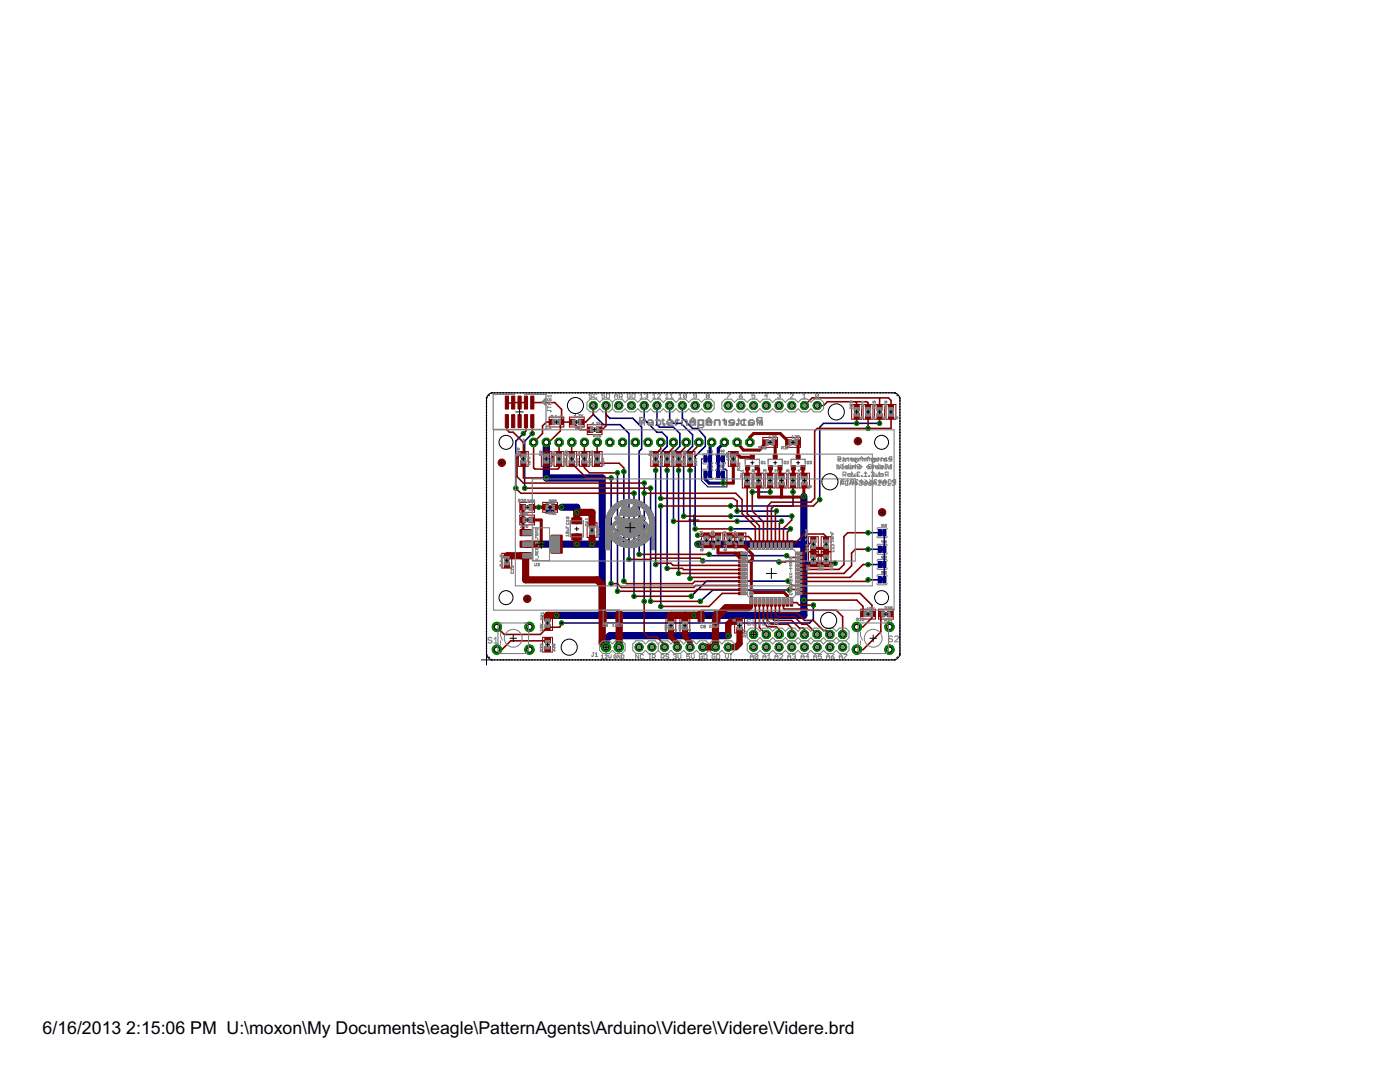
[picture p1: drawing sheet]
<svg xmlns="http://www.w3.org/2000/svg" width="279mm" height="216mm" viewBox="0 0 279 216" stroke-linecap="round" stroke-linejoin="round" font-family="sans-serif">
<defs><g id="words">
<g font-size="4">
<text x="8.5" y="206.4">6/16/2013</text>
<text x="25.2" y="206.4">2:15:06 PM U:\moxon\My Documents\eagle\PatternAgents\Arduino\Videre\Videre\Videre.brd</text>
</g>
</g></defs>
<g fill="none" stroke="#000" stroke-width=".2">
<path d="M141 91.6h.5M141 94.6h.5M141.3 91.3v.5M141.3 94.4v.5M143.6 91.6h.5M143.6 94.6h.5M143.8 91.3v.5M143.8 94.4v.5M109.5 101.5h.5M109.8 101.2v.5M124.8 105.3h1.9M125.8 104.3v1.9"/>
<path d="M175.8 106.3h.5M175.8 109.6h.5M175.8 112.6h.5M175.8 115.7h.5M176 106v.6M176 109.3v.6M176 112.4v.5M176 115.4v.6"/>
</g>
<g fill="none" stroke="#808080" stroke-width=".2">
<path d="M109.9 99.9l-.1-.1v.4M110 99.8h.2M110.1 99.8v.3h.2M110.4 99.9l.2-.1 .1 .1-.3 .2h.3M141.2 93.2v.1h.2M141.2 93.2h.1M141.4 90h-.2l.2 .3h-.2M141.4 93h-.2v.2M141.5 89.9h.1M141.5 93h.1M141.6 89.9v.3h.2M141.6 93v.3h.2"/>
<path d="M141.9 90h.3l-.3 .2 .1 .1 .2-.1M141.9 93h.2l.1 .1-.3 .2h.3M143.5 90h.3l-.2-.2v.4M143.5 92.9h.3v.1h-.3l.1 .2h.2M143.9 89.8h.1M143.9 92.9h.1M143.9 89.8v.3h.2M143.9 92.9v.3h.2M144.3 89.9l.1-.1 .1 .1-.2 .2h.2M144.3 92.9h.1l.1 .1-.2 .2h.2M167 92.7v.8h.5l.1-.4-.6-.1M167.3 91.4l.6 .2-.6 .3 .1 .1h.5"/>
<path d="M167.9 93.5h.3M168 96.1l-.1 .2 .1 .3 .5-.2M168 96.1h.2M168.2 91.4h.3M168.2 92.7h-.1v.8M168.3 91.3v.6l-.1 .1M168.5 95.9l-.5-.2-.1 .2 .1 .2M168.8 96.6h.6M168.8 92v-.4l.2-.2h.4v.6M169.2 93.2h-.6l.1-.2 .5 .1v.3l-.5 .1M169.4 96l-.3-.3v.9M169.5 93.5h.3"/>
<path d="M169.7 92.5v.2M169.7 95.1h.5M169.8 95.9l.4-.2 .1 .7M169.8 95.9v.5l.1 .2 .4-.2M169.8 95.9l.5 .5M169.8 93h-.1v.5M170.2 94.5l-.3-.3v.9M170.3 91.7h-.5l.1-.3 .4 .2v.3l-.4 .1M170.5 94.9h.2v.2h-.2zM170.7 92h.5l.1-.1-.1-.5h-.5v.8l.3 .1M170.7 93.1l-.4-.1-.1 .5M170.7 92.7v.8"/>
<path d="M171.1 92.8l.1-.1 .5 .1-.2 .3-.4 .1 .1 .3 .5-.1M171.2 94.6l-.2 .2 .2 .3 .4-.2M171.2 94.6h.1M171.3 95.9l-.2-.2-.4 .2 .6 .7h-.6M171.6 94.3l-.4-.1-.2 .1 .2 .3M171.6 92v-.6l.3-.3 .3 .3v.6M171.6 96.6v-.6l.3-.3 .3 .3v.6M171.6 91.6h.6M171.6 96.1h.6M171.9 94.9h.2v.2h-.2zM172.4 95.1h.6M172.6 96.3l.1-.2h.4l-.1 .5h-.3z"/>
<path d="M172.6 95.7l.5 .4M172.6 92l.1-.6h.5v.6M173 94.5l-.3-.3v.9M173.5 91.4l.4 .3M173.5 96.3l.2-.2h.4l-.2 .5h-.2zM173.5 95.7l.6 .4M173.5 93.2h-.5l.1-.2 .4 .1v.3l-.4 .1M173.9 93l.4 .2M173.9 91.4v.6M174.3 94.9h.1v.2h-.1zM174.3 93v.5M174.6 96.1l-.2 .2 .2 .3 .4-.2"/>
<path d="M174.6 96.1h.1M174.8 94.5l.3 .6 .3-.6M174.9 91.7h-.6l.1-.3 .5 .2v.3l-.5 .1M175 95.9l-.4-.2-.2 .2 .2 .2M175.2 91.4h.3M175.2 93.2h-.5l.1-.2 .4 .1v.3l-.4 .1M175.3 91.3l-.1 .7M175.4 96.3h.5M175.4 96h.5M175.5 95.7v.9M175.6 92.7v.8h.4l.2-.4-.6-.1M175.8 95.7v.9"/>
<path d="M175.8 91.4h.3M176 91.3v.6l-.2 .1M176.3 94.8h-.6l.2-.3 .4 .1-.2 .5h-.2M176.3 96.6v-.6l.3-.3 .3 .3v.6M176.3 96.1h.6M176.5 93.5h.3M176.7 92.5v.2M176.8 93h-.1v.5M176.9 91.4l-.4 .2v.4h.4l.2-.1-.2-.2h-.4M176.9 94.8l-.2 .3M177.2 92.7v.5l.2 .3 .3-.3v-.5M177.2 94.8h-.4l-.1-.2 .1-.4h.4v.9"/>
<path d="M177.2 95.9l.2-.2 .4 .2v.5l-.1 .2-.5-.2M178 91.7h-.4l-.2-.4 .2-.2h.4v.9M178.8 96.3h-.5l-.1-.4 .1-.2h.5v.9M109.7 100.2h.2M175.9 104.9l.3-.1-.1 .2zM175.9 104.6l.3 .2M175.9 114.2h.3l-.1-.2-.2 .1v.2h.3M176 111.2v-.2h.2l-.1 .2M176 111.2v.2l.2-.1-.1-.1M176 111.2h.1M176.2 107.9h-.3l.3 .4M176.3 104.6h.1"/>
<path d="M176.3 107.9h.1M176.3 111h.1M176.3 114h.1M176.4 104.6v.3h.2M176.4 107.9v.3h.2M176.4 111v.3h.2M176.4 114v.3h.2M176.7 104.7l.2-.1v.2l-.2 .1h.2M176.7 108l.2-.1v.2l-.2 .1h.2M176.7 111h.2v.1l-.2 .2h.2M176.7 114.1l.2-.1v.2l-.2 .1h.2"/>
</g>
<g fill="none" stroke="#808080" stroke-width=".3">
<path d="M128.1 84.1l.2-.3h.3v1M128.1 84.1v.7M128.1 84.1l-.3-.3-.2 .3v.7M129.5 83.8h.5l.2 .3v.5l-.2 .2h-.5l-.3-.2v-.5zM130.9 83.8h.7l.2 .3v.5l-.2 .2h-.7M132.4 84.6h.3v.2h-.3zM133.3 83.8h.8l.2 .3-.2 .2h-.5l-.3 .3 .3 .2h.7M134.9 83.8h.5M135.1 83.6v1l-.2 .2M136 84.8v-.7l.3-.3h.7v1M138.7 84.3h-1v-.2l.2-.3h.5l.3 .3v.5l-.3 .2h-.5M139.3 84.8h.8l.2-.2v-.5l-.2-.3h-.8v1.3l.3 .2h.2"/>
<path d="M140.9 84.8v-1l.5-.5 .5 .5v1M140.9 84.1h1M142.6 84.8v-.7l.2-.3h.8v1M144.2 83.8h.2l.5 .5M144.9 83.8v1M146.6 84.3h-1v-.2l.2-.3h.5l.3 .3v.5l-.3 .2h-.5M147.2 83.8h.5M147.4 83.6v1l-.2 .2M148.3 83.8h.5M148.5 83.6v1l-.2 .2M150.2 83.8h-.6l-.2 .3v.7h.8l.2-.2-.2-.3h-.8M152 84.3h-.7l-.3-.2v-.5l.3-.3h.7v1.5"/>
</g>
<g fill="none" stroke="#808080" stroke-width=".21">
<path d="M140.3 90.9l.2-.3h1.5l.3 .3M140.3 92.3l.2 .3h1.5l.3-.3M140.3 93.9l.2-.3h1.5l.3 .3M140.3 95.3l.2 .3h1.5l.3-.3M142.8 92.3l.2 .3h1.6l.2-.3M142.8 90.9l.2-.3h1.6l.2 .3M142.8 95.3l.2 .3h1.6l.2-.3M142.8 93.9l.2-.3h1.6l.2 .3M108.8 100.8l.2-.3h1.6l.2 .3M108.8 102.2l.2 .3h1.6l.2-.3M175 105.6l.2-.3h1.6l.2 .3M175 107l.2 .3h1.6l.2-.3"/>
<path d="M175 108.9l.2-.3h1.6l.2 .3M175 110.3l.2 .3h1.6l.2-.3M175 112l.2-.4h1.6l.2 .4M175 113.3l.2 .3h1.6l.2-.3M175 115l.2-.3h1.6l.2 .3M175 116.4l.2 .3h1.6l.2-.3"/>
</g>
<g fill="#808080" stroke="#808080" stroke-width=".2">
<path d="M129.8 109.6l.8 .1z"/>
<path d="M129.8 109.6l.9 .1z"/>
<path d="M129.8 109.6h.9z"/>
<path d="M129.8 109.5l.9 .1z"/>
<path d="M129.8 109.5h.9z"/>
<path d="M129.8 109.4l.9 .1z"/>
<path d="M129.8 109.4h.9z"/>
<path d="M129.8 109.3l.9 .1z"/>
<path d="M129.8 109.3h.9z"/>
<path d="M129.8 109.2l.9 .1z"/>
<path d="M125.7 109.2l.3 .1z"/>
<path d="M125.3 109.2l1.1 .1z"/>
<path d="M129.8 109.2h.9z"/>
<path d="M125.2 109.2h1.4z"/>
<path d="M125 109.2h1.7z"/>
<path d="M129.8 109.1l.9 .1z"/>
<path d="M124.8 109.1l2 .1z"/>
<path d="M124.7 109.1l2.3 .1z"/>
<path d="M129.8 109.1h.9z"/>
<path d="M124.7 109.1h2.4z"/>
<path d="M124.6 109.1h2.6z"/>
<path d="M124.4 109.1h2.8z"/>
<path d="M129.8 109l.9 .1z"/>
<path d="M124.4 109l2.9 .1z"/>
<path d="M129.8 109h.9z"/>
<path d="M124.3 109h3.1z"/>
<path d="M124.2 109h3.3z"/>
<path d="M129.8 108.9l.9 .1z"/>
<path d="M124.1 108.9l3.5 .1z"/>
<path d="M124.1 108.9l3.6 .1z"/>
<path d="M129.8 108.9h.9z"/>
<path d="M124 108.9h3.7z"/>
<path d="M123.9 108.9h3.8z"/>
<path d="M129.8 108.8l.9 .1z"/>
<path d="M123.9 108.8l3.9 .1z"/>
<path d="M129.8 108.8h.9z"/>
<path d="M123.8 108.8h4.1z"/>
<path d="M123.7 108.8h4.3z"/>
<path d="M129.8 108.7l.9 .1z"/>
<path d="M123.7 108.7l4.3 .1z"/>
<path d="M123.6 108.7l4.5 .1z"/>
<path d="M129.8 108.7h.9z"/>
<path d="M123.6 108.7h4.5z"/>
<path d="M123.6 108.7h4.6z"/>
<path d="M129.8 108.6l.9 .1z"/>
<path d="M123.5 108.6l4.7 .1z"/>
<path d="M129.8 108.6h.9z"/>
<path d="M123.5 108.6h4.7z"/>
<path d="M123.4 108.6h4.9z"/>
<path d="M129.8 108.5l.9 .1z"/>
<path d="M123.3 108.5l5.1 .1z"/>
<path d="M129.8 108.5h.9z"/>
<path d="M123.3 108.5h5.1z"/>
<path d="M123.3 108.5h5.2z"/>
<path d="M123.2 108.5h5.3z"/>
<path d="M129.8 108.4l.9 .1z"/>
<path d="M123.2 108.4l5.4 .1z"/>
<path d="M126.3 108.4l2.3 .1z"/>
<path d="M123.1 108.4l2.4 .1z"/>
<path d="M129.8 108.4h.9z"/>
<path d="M126.4 108.4h2.3z"/>
<path d="M123.1 108.4h2.2z"/>
<path d="M126.7 108.4h2z"/>
<path d="M123.1 108.4h2z"/>
<path d="M129.8 108.3l.9 .1z"/>
<path d="M126.7 108.3l2 .1z"/>
<path d="M123 108.3l2 .1z"/>
<path d="M126.9 108.3l1.8 .1z"/>
<path d="M123 108.3l1.9 .1z"/>
<path d="M129.8 108.3h.9z"/>
<path d="M127 108.3h1.8z"/>
<path d="M123 108.3h1.8z"/>
<path d="M129.8 108.2l.9 .1z"/>
<path d="M127 108.2l1.8 .1z"/>
<path d="M122.9 108.2l1.8 .1z"/>
<path d="M127.1 108.2l1.7 .1z"/>
<path d="M122.9 108.2l1.7 .1z"/>
<path d="M129.8 108.2h.9z"/>
<path d="M127.2 108.2h1.6z"/>
<path d="M122.9 108.2h1.6z"/>
<path d="M127.2 108.2h1.7z"/>
<path d="M122.8 108.2h1.7z"/>
<path d="M127.3 108.2h1.6z"/>
<path d="M122.8 108.2h1.6z"/>
<path d="M129.8 108.1l.9 .1z"/>
<path d="M127.4 108.1l1.5 .1z"/>
<path d="M125.9 108.1l.2 .1z"/>
<path d="M125.7 108.1l.1 .1z"/>
<path d="M122.8 108.1l1.5 .1z"/>
<path d="M129.8 108.1h.9z"/>
<path d="M127.4 108.1h1.6z"/>
<path d="M126 108.1h.2z"/>
<path d="M125.6 108.1h.2z"/>
<path d="M122.7 108.1h1.6z"/>
<path d="M127.5 108.1h1.5z"/>
<path d="M126 108.1h.3z"/>
<path d="M125.5 108.1h.3z"/>
<path d="M122.7 108.1h1.5z"/>
<path d="M127.6 108.1h1.5z"/>
<path d="M126 108.1h.4z"/>
<path d="M125.4 108.1h.3z"/>
<path d="M129.8 108l.9 .1z"/>
<path d="M127.6 108l1.5 .1z"/>
<path d="M126 108l.5 .1z"/>
<path d="M125.2 108l.5 .1z"/>
<path d="M122.6 108l1.5 .1z"/>
<path d="M129.8 108h.9z"/>
<path d="M127.7 108h1.4z"/>
<path d="M126.1 108h.5z"/>
<path d="M125.2 108h.5z"/>
<path d="M122.6 108h1.5z"/>
<path d="M125.1 108h.5z"/>
<path d="M122.6 108h1.4z"/>
<path d="M129.8 107.9l.9 .1z"/>
<path d="M127.8 107.9l1.3 .1z"/>
<path d="M126.1 107.9l.6 .1z"/>
<path d="M125 107.9l.6 .1z"/>
<path d="M122.6 107.9l1.4 .1z"/>
<path d="M127.8 107.9l1.4 .1z"/>
<path d="M126.2 107.9l.6 .1z"/>
<path d="M124.9 107.9l.7 .1z"/>
<path d="M122.6 107.9l1.3 .1z"/>
<path d="M129.8 107.9h.9z"/>
<path d="M127.8 107.9h1.4z"/>
<path d="M126.2 107.9h.7z"/>
<path d="M124.9 107.9h.6z"/>
<path d="M122.5 107.9h1.4z"/>
<path d="M127.9 107.9h1.3z"/>
<path d="M124.8 107.9h.7z"/>
<path d="M122.5 107.9h1.3z"/>
<path d="M129.8 107.8l.9 .1z"/>
<path d="M127.9 107.8l1.3 .1z"/>
<path d="M126.2 107.8l.8 .1z"/>
<path d="M124.7 107.8l.8 .1z"/>
<path d="M122.5 107.8l1.3 .1z"/>
<path d="M128 107.8l1.3 .1z"/>
<path d="M126.3 107.8l.8 .1z"/>
<path d="M122.4 107.8l1.3 .1z"/>
<path d="M129.8 107.8h.9z"/>
<path d="M128 107.8h1.3z"/>
<path d="M126.3 107.8h.8z"/>
<path d="M124.6 107.8h.8z"/>
<path d="M122.4 107.8h1.3z"/>
<path d="M128.1 107.8h1.2z"/>
<path d="M126.3 107.8h.9z"/>
<path d="M124.5 107.8h.9z"/>
<path d="M129.8 107.7l.9 .1z"/>
<path d="M128.1 107.7l1.2 .1z"/>
<path d="M126.3 107.7l.9 .1z"/>
<path d="M124.5 107.7l.9 .1z"/>
<path d="M122.4 107.7l1.2 .1z"/>
<path d="M128.1 107.7l1.3 .1z"/>
<path d="M126.4 107.7l.9 .1z"/>
<path d="M124.4 107.7l.9 .1z"/>
<path d="M122.3 107.7l1.3 .1z"/>
<path d="M129.8 107.7h.9z"/>
<path d="M128.2 107.7h1.2z"/>
<path d="M126.4 107.7h1z"/>
<path d="M124.4 107.7h.9z"/>
<path d="M122.3 107.7h1.2z"/>
<path d="M126.6 107.7h.8z"/>
<path d="M124.3 107.7h.9z"/>
<path d="M128.2 107.7h1.3z"/>
<path d="M126.6 107.7h.9z"/>
<path d="M124.2 107.7h.9z"/>
<path d="M129.8 107.6l.9 .1z"/>
<path d="M128.3 107.6l1.2 .1z"/>
<path d="M126.7 107.6l.8 .1z"/>
<path d="M124.2 107.6l.8 .1z"/>
<path d="M122.2 107.6l1.3 .1z"/>
<path d="M129.8 107.6h.9z"/>
<path d="M128.3 107.6h1.2z"/>
<path d="M126.8 107.6h.8z"/>
<path d="M124.1 107.6h.8z"/>
<path d="M122.2 107.6h1.2z"/>
<path d="M126.9 107.6h.7z"/>
<path d="M129.8 107.5l.9 .1z"/>
<path d="M128.4 107.5l1.2 .1z"/>
<path d="M126.9 107.5l.8 .1z"/>
<path d="M124 107.5l.8 .1z"/>
<path d="M122.2 107.5l1.2 .1z"/>
<path d="M128.4 107.5l1.1 .1z"/>
<path d="M127 107.5l.7 .1z"/>
<path d="M124 107.5l.7 .1z"/>
<path d="M122.2 107.5l1.1 .1z"/>
<path d="M129.8 107.5h.9z"/>
<path d="M128.4 107.5h1.2z"/>
<path d="M127 107.5h.8z"/>
<path d="M124 107.5h.7z"/>
<path d="M122.1 107.5h1.2z"/>
<path d="M128.5 107.5h1.1z"/>
<path d="M127.1 107.5h.7z"/>
<path d="M123.9 107.5h.7z"/>
<path d="M129.8 107.4l.9 .1z"/>
<path d="M128.5 107.4l1.1 .1z"/>
<path d="M127.2 107.4l.6 .1z"/>
<path d="M123.9 107.4l.7 .1z"/>
<path d="M122.1 107.4l1.1 .1z"/>
<path d="M127.2 107.4l.7 .1z"/>
<path d="M123.8 107.4l.7 .1z"/>
<path d="M129.8 107.4h.9z"/>
<path d="M128.5 107.4h1.1z"/>
<path d="M127.3 107.4h.6z"/>
<path d="M123.8 107.4h.6z"/>
<path d="M122.1 107.4h1.1z"/>
<path d="M128.6 107.4h1.1z"/>
<path d="M127.3 107.4h.7z"/>
<path d="M122 107.4h1.1z"/>
<path d="M129.8 107.3l.9 .1z"/>
<path d="M128.6 107.3l1.1 .1z"/>
<path d="M127.4 107.3l.6 .1z"/>
<path d="M123.7 107.3l.7 .1z"/>
<path d="M122 107.3l1.1 .1z"/>
<path d="M123.7 107.3l.6 .1z"/>
<path d="M129.8 107.3h.9z"/>
<path d="M128.7 107.3h1z"/>
<path d="M127.5 107.3h.6z"/>
<path d="M123.6 107.3h.6z"/>
<path d="M122 107.3h1z"/>
<path d="M128.7 107.3h1.1z"/>
<path d="M125.7 107.3h.3z"/>
<path d="M128.7 107.2l2 .1z"/>
<path d="M127.6 107.2l.6 .1z"/>
<path d="M125.4 107.2l.9 .1z"/>
<path d="M123.5 107.2l.6 .1z"/>
<path d="M121.9 107.2l1.1 .1z"/>
<path d="M125.3 107.2l1.1 .1z"/>
<path d="M128.7 107.2h2z"/>
<path d="M127.6 107.2h.6z"/>
<path d="M125.2 107.2h1.3z"/>
<path d="M123.5 107.2h.6z"/>
<path d="M121.9 107.2h1.1z"/>
<path d="M128.8 107.2h1.9z"/>
<path d="M127.7 107.2h.5z"/>
<path d="M125.2 107.2h1.4z"/>
<path d="M123.4 107.2h.6z"/>
<path d="M121.9 107.2h1z"/>
<path d="M128.8 107.1l1.9 .1z"/>
<path d="M127.7 107.1l.6 .1z"/>
<path d="M125.1 107.1l1.6 .1z"/>
<path d="M123.4 107.1l.6 .1z"/>
<path d="M121.9 107.1l1 .1z"/>
<path d="M127.8 107.1l.5 .1z"/>
<path d="M125 107.1l1.8 .1z"/>
<path d="M128.8 107.1h1.9z"/>
<path d="M127.8 107.1h.6z"/>
<path d="M124.9 107.1h1.9z"/>
<path d="M123.4 107.1h.5z"/>
<path d="M121.8 107.1h1.1z"/>
<path d="M128.9 107.1h1.8z"/>
<path d="M124.9 107.1h2z"/>
<path d="M123.3 107.1h.6z"/>
<path d="M128.9 107l1.8 .1z"/>
<path d="M127.9 107l.5 .1z"/>
<path d="M124.8 107l2.1 .1z"/>
<path d="M123.3 107l.5 .1z"/>
<path d="M121.8 107l1 .1z"/>
<path d="M127.9 107l.6 .1z"/>
<path d="M124.8 107l2.2 .1z"/>
<path d="M128.9 107h1.8z"/>
<path d="M128 107h.5z"/>
<path d="M124.7 107h2.3z"/>
<path d="M123.2 107h.6z"/>
<path d="M121.8 107h1z"/>
<path d="M129 107h1.7z"/>
<path d="M124.7 107h2.4z"/>
<path d="M123.2 107h.5z"/>
<path d="M129 106.9l1.7 .1z"/>
<path d="M128 106.9l.5 .1z"/>
<path d="M124.6 106.9l2.5 .1z"/>
<path d="M123.2 106.9l.5 .1z"/>
<path d="M121.7 106.9l1 .1z"/>
<path d="M128.1 106.9l.4 .1z"/>
<path d="M123.1 106.9l.6 .1z"/>
<path d="M129 106.9h1.7z"/>
<path d="M128.1 106.9h.5z"/>
<path d="M124.6 106.9h2.6z"/>
<path d="M123.1 106.9h.5z"/>
<path d="M121.7 106.9h1z"/>
<path d="M129.1 106.9h1.6z"/>
<path d="M124.5 106.9h2.7z"/>
<path d="M129.1 106.8l1.6 .1z"/>
<path d="M128.2 106.8l.4 .1z"/>
<path d="M124.5 106.8l2.8 .1z"/>
<path d="M123.1 106.8l.4 .1z"/>
<path d="M121.7 106.8l1 .1z"/>
<path d="M129.1 106.8h1.6z"/>
<path d="M128.2 106.8h.5z"/>
<path d="M124.4 106.8h2.9z"/>
<path d="M123.1 106.8h.4z"/>
<path d="M121.7 106.8h.9z"/>
<path d="M124.4 106.8h3z"/>
<path d="M123 106.8h.5z"/>
<path d="M121.6 106.8h1z"/>
<path d="M129.1 106.7l1.6 .1z"/>
<path d="M128.3 106.7l.4 .1z"/>
<path d="M124.3 106.7l3.1 .1z"/>
<path d="M123 106.7l.4 .1z"/>
<path d="M121.6 106.7l1 .1z"/>
<path d="M129.1 106.7h1.6z"/>
<path d="M128.3 106.7h.5z"/>
<path d="M124.3 106.7h3.1z"/>
<path d="M123 106.7h.4z"/>
<path d="M121.6 106.7h1z"/>
<path d="M129.2 106.7h1.5z"/>
<path d="M128.4 106.7h.4z"/>
<path d="M124.2 106.7h3.3z"/>
<path d="M122.9 106.7h.5z"/>
<path d="M121.6 106.7h.9z"/>
<path d="M122.9 106.7h.4z"/>
<path d="M129.2 106.6l1.5 .1z"/>
<path d="M128.4 106.6l.4 .1z"/>
<path d="M127.7 106.6l.4 .1z"/>
<path d="M124.2 106.6l3.3 .1z"/>
<path d="M123.6 106.6l.4 .1z"/>
<path d="M122.9 106.6l.4 .1z"/>
<path d="M121.6 106.6l.9 .1z"/>
<path d="M128.5 106.6l.4 .1z"/>
<path d="M127.7 106.6l.6 .1z"/>
<path d="M124.2 106.6l3.4 .1z"/>
<path d="M123.4 106.6l.6 .1z"/>
<path d="M121.5 106.6l1 .1z"/>
<path d="M129.2 106.6h1.5z"/>
<path d="M128.5 106.6h.4z"/>
<path d="M127.7 106.6h.7z"/>
<path d="M124.1 106.6h3.5z"/>
<path d="M122.9 106.6h1.1z"/>
<path d="M121.6 106.6h.9z"/>
<path d="M127.8 106.6h1.1z"/>
<path d="M122.8 106.6h1.1z"/>
<path d="M121.5 106.6h1z"/>
<path d="M129.3 106.5l1.4 .1z"/>
<path d="M127.8 106.5l1.1 .1z"/>
<path d="M124.1 106.5l3.5 .1z"/>
<path d="M122.8 106.5l1.1 .1z"/>
<path d="M121.5 106.5l1 .1z"/>
<path d="M124.1 106.5l3.6 .1z"/>
<path d="M121.5 106.5l.9 .1z"/>
<path d="M129.3 106.5h1.4z"/>
<path d="M127.9 106.5h1z"/>
<path d="M124 106.5h3.7z"/>
<path d="M122.8 106.5h1z"/>
<path d="M121.5 106.5h.9z"/>
<path d="M129.3 106.4l1.4 .1z"/>
<path d="M127.9 106.4l1.1 .1z"/>
<path d="M124 106.4l3.7 .1z"/>
<path d="M122.7 106.4l1.1 .1z"/>
<path d="M121.5 106.4l.9 .1z"/>
<path d="M128 106.4l1 .1z"/>
<path d="M129.3 106.4h1.4z"/>
<path d="M128 106.4h1z"/>
<path d="M124 106.4h3.8z"/>
<path d="M122.7 106.4h1.1z"/>
<path d="M121.5 106.4h.9z"/>
<path d="M128 106.4h1.1z"/>
<path d="M122.7 106.4h1z"/>
<path d="M129.4 106.4h1.3z"/>
<path d="M123.9 106.4h3.9z"/>
<path d="M121.4 106.4h.9z"/>
<path d="M129.4 106.3l1.3 .1z"/>
<path d="M128 106.3l.5 .1z"/>
<path d="M123.9 106.3l3.9 .1z"/>
<path d="M123.3 106.3l.4 .1z"/>
<path d="M121.4 106.3l.9 .1z"/>
<path d="M129.4 106.3h1.3z"/>
<path d="M128.1 106.3h.4z"/>
<path d="M123.9 106.3h3.9z"/>
<path d="M123.2 106.3h.4z"/>
<path d="M121.4 106.3h.9z"/>
<path d="M128.1 106.3h.5z"/>
<path d="M129.4 106.2l1.3 .1z"/>
<path d="M128.2 106.2l.4 .1z"/>
<path d="M123.8 106.2l4.1 .1z"/>
<path d="M123.1 106.2l.4 .1z"/>
<path d="M121.4 106.2l.9 .1z"/>
<path d="M129.4 106.2h1.3z"/>
<path d="M128.2 106.2h.4z"/>
<path d="M123.8 106.2h4.1z"/>
<path d="M123.1 106.2h.4z"/>
<path d="M121.4 106.2h.9z"/>
<path d="M128.2 106.2h.5z"/>
<path d="M129.5 106.2h1.2z"/>
<path d="M128.3 106.2h.4z"/>
<path d="M123 106.2h.5z"/>
<path d="M121.3 106.2h1z"/>
<path d="M129.5 106.1l1.2 .1z"/>
<path d="M128.3 106.1l.4 .1z"/>
<path d="M123.8 106.1l4.2 .1z"/>
<path d="M123 106.1l.5 .1z"/>
<path d="M121.3 106.1l.9 .1z"/>
<path d="M123 106.1l.4 .1z"/>
<path d="M129.5 106.1h1.2z"/>
<path d="M128.3 106.1h.5z"/>
<path d="M123.7 106.1h4.3z"/>
<path d="M122.9 106.1h.5z"/>
<path d="M121.3 106.1h.9z"/>
<path d="M129.5 106l1.2 .1z"/>
<path d="M128.4 106l.4 .1z"/>
<path d="M123.7 106l4.3 .1z"/>
<path d="M122.9 106l.5 .1z"/>
<path d="M121.3 106l.9 .1z"/>
<path d="M122.9 106l.4 .1z"/>
<path d="M129.6 106h1.1z"/>
<path d="M128.4 106h.5z"/>
<path d="M123.7 106h4.3z"/>
<path d="M122.9 106h.4z"/>
<path d="M121.3 106h.9z"/>
<path d="M122.8 106h.5z"/>
<path d="M129.6 105.9l1.1 .1z"/>
<path d="M128.5 105.9l.4 .1z"/>
<path d="M123.7 105.9l4.4 .1z"/>
<path d="M122.8 105.9l.5 .1z"/>
<path d="M121.3 105.9l.9 .1z"/>
<path d="M127.1 105.9l1 .1z"/>
<path d="M123.7 105.9l3.1 .1z"/>
<path d="M122.8 105.9l.4 .1z"/>
<path d="M129.6 105.9h1.1z"/>
<path d="M128.5 105.9h.5z"/>
<path d="M127.2 105.9h.9z"/>
<path d="M125 105.9h1.6z"/>
<path d="M123.7 105.9h.8z"/>
<path d="M122.7 105.9h.5z"/>
<path d="M121.3 105.9h.8z"/>
<path d="M127.3 105.9h.8z"/>
<path d="M125.1 105.9h1.5z"/>
<path d="M123.6 105.9h.9z"/>
<path d="M121.2 105.9h.9z"/>
<path d="M128.6 105.9h.4z"/>
<path d="M125.2 105.9h1.4z"/>
<path d="M123.6 105.9h.8z"/>
<path d="M122.7 105.9h.4z"/>
<path d="M129.6 105.8l1.1 .1z"/>
<path d="M128.6 105.8l.5 .1z"/>
<path d="M127.4 105.8l.7 .1z"/>
<path d="M125.2 105.8l1.3 .1z"/>
<path d="M123.6 105.8l.8 .1z"/>
<path d="M122.7 105.8l.4 .1z"/>
<path d="M121.3 105.8l.8 .1z"/>
<path d="M129.6 105.8h1.1z"/>
<path d="M128.6 105.8h.5z"/>
<path d="M127.4 105.8h.7z"/>
<path d="M125.2 105.8h1.3z"/>
<path d="M123.6 105.8h.8z"/>
<path d="M122.6 105.8h.5z"/>
<path d="M121.2 105.8h.9z"/>
<path d="M128.7 105.8h.4z"/>
<path d="M129.6 105.7l1.1 .1z"/>
<path d="M128.7 105.7l.4 .1z"/>
<path d="M127.5 105.7l.6 .1z"/>
<path d="M126.8 105.7l.3 .1z"/>
<path d="M125.2 105.7l1.2 .1z"/>
<path d="M124.6 105.7l.3 .1z"/>
<path d="M123.6 105.7l.7 .1z"/>
<path d="M122.6 105.7l.4 .1z"/>
<path d="M121.2 105.7l.9 .1z"/>
<path d="M128.7 105.7l.5 .1z"/>
<path d="M127.5 105.7l.7 .1z"/>
<path d="M126.7 105.7l.5 .1z"/>
<path d="M125.3 105.7l1.1 .1z"/>
<path d="M124.5 105.7l.5 .1z"/>
<path d="M129.6 105.7h1.1z"/>
<path d="M128.7 105.7h.5z"/>
<path d="M127.6 105.7h.5z"/>
<path d="M126.7 105.7h.6z"/>
<path d="M125.3 105.7h1.1z"/>
<path d="M124.5 105.7h.6z"/>
<path d="M123.5 105.7h.8z"/>
<path d="M122.5 105.7h.5z"/>
<path d="M121.2 105.7h.9z"/>
<path d="M129.7 105.7h1z"/>
<path d="M126.6 105.7h.7z"/>
<path d="M125.4 105.7h1z"/>
<path d="M124.4 105.7h.7z"/>
<path d="M123.6 105.7h.6z"/>
<path d="M121.2 105.7h.8z"/>
<path d="M129.7 105.6l1 .1z"/>
<path d="M128.8 105.6l.5 .1z"/>
<path d="M127.6 105.6l.6 .1z"/>
<path d="M126.6 105.6l.7 .1z"/>
<path d="M125.4 105.6l1 .1z"/>
<path d="M124.4 105.6l.8 .1z"/>
<path d="M123.5 105.6l.7 .1z"/>
<path d="M122.4 105.6l.6 .1z"/>
<path d="M121.2 105.6l.8 .1z"/>
<path d="M126.5 105.6l.8 .1z"/>
<path d="M122.4 105.6l.5 .1z"/>
<path d="M129.7 105.6h1z"/>
<path d="M128.8 105.6h.5z"/>
<path d="M127.6 105.6h.6z"/>
<path d="M127 105.6h.4z"/>
<path d="M126.5 105.6h.4z"/>
<path d="M125.4 105.6h.9z"/>
<path d="M124.8 105.6h.4z"/>
<path d="M124.3 105.6h.5z"/>
<path d="M123.5 105.6h.7z"/>
<path d="M122.4 105.6h.5z"/>
<path d="M121.2 105.6h.8z"/>
<path d="M128.8 105.6h.6z"/>
<path d="M127.1 105.6h.3z"/>
<path d="M126.5 105.6h.3z"/>
<path d="M124.9 105.6h.3z"/>
<path d="M124.3 105.6h.4z"/>
<path d="M123.5 105.6h.6z"/>
<path d="M122.3 105.6h.6z"/>
<path d="M129.7 105.5l1 .1z"/>
<path d="M128.9 105.5l.5 .1z"/>
<path d="M127.6 105.5l.6 .1z"/>
<path d="M127.1 105.5l.3 .1z"/>
<path d="M126.5 105.5l.3 .1z"/>
<path d="M125.5 105.5l.8 .1z"/>
<path d="M124.9 105.5l.3 .1z"/>
<path d="M124.3 105.5l.3 .1z"/>
<path d="M123.5 105.5l.6 .1z"/>
<path d="M122.3 105.5l.6 .1z"/>
<path d="M121.2 105.5l.8 .1z"/>
<path d="M128.9 105.5l.6 .1z"/>
<path d="M127.7 105.5l.5 .1z"/>
<path d="M126.4 105.5l.3 .1z"/>
<path d="M125 105.5l.3 .1z"/>
<path d="M122.3 105.5l.5 .1z"/>
<path d="M129.7 105.5h1z"/>
<path d="M128.9 105.5h.6z"/>
<path d="M127.6 105.5h.6z"/>
<path d="M127.1 105.5h.3z"/>
<path d="M126.4 105.5h.3z"/>
<path d="M125.5 105.5h.8z"/>
<path d="M125 105.5h.3z"/>
<path d="M124.3 105.5h.2z"/>
<path d="M123.5 105.5h.6z"/>
<path d="M122.2 105.5h.6z"/>
<path d="M121.2 105.5h.8z"/>
<path d="M127.2 105.5h.3z"/>
<path d="M129.7 105.4l1 .1z"/>
<path d="M129 105.4l.5 .1z"/>
<path d="M127.6 105.4l.6 .1z"/>
<path d="M127.2 105.4l.3 .1z"/>
<path d="M126.4 105.4l.3 .1z"/>
<path d="M125.5 105.4l.8 .1z"/>
<path d="M125.1 105.4l.2 .1z"/>
<path d="M124.3 105.4l.2 .1z"/>
<path d="M123.5 105.4l.6 .1z"/>
<path d="M122.2 105.4l.5 .1z"/>
<path d="M121.1 105.4l.9 .1z"/>
<path d="M129 105.4l.6 .1z"/>
<path d="M127.7 105.4l.5 .1z"/>
<path d="M127.3 105.4l.2 .1z"/>
<path d="M124.2 105.4l.3 .1z"/>
<path d="M129.8 105.4h.9z"/>
<path d="M129 105.4h.5z"/>
<path d="M127.7 105.4h.5z"/>
<path d="M127.3 105.4h.2z"/>
<path d="M126.9 105.4h.1z"/>
<path d="M126.4 105.4h.2z"/>
<path d="M125.5 105.4h.3z"/>
<path d="M125.1 105.4h.2z"/>
<path d="M124.2 105.4h.3z"/>
<path d="M123.5 105.4h.6z"/>
<path d="M122.2 105.4h.5z"/>
<path d="M121.1 105.4h.9z"/>
<path d="M129.1 105.4h.4z"/>
<path d="M126.8 105.4h.2z"/>
<path d="M124.7 105.4h.2z"/>
<path d="M123.6 105.4h.5z"/>
<path d="M122.2 105.4h.4z"/>
<path d="M129.8 105.3l.9 .1z"/>
<path d="M129.1 105.3l.4 .1z"/>
<path d="M127.3 105.3l.2 .1z"/>
<path d="M126.8 105.3l.3 .1z"/>
<path d="M126.4 105.3l.2 .1z"/>
<path d="M125.1 105.3l.2 .1z"/>
<path d="M124.7 105.3l.2 .1z"/>
<path d="M124.2 105.3l.3 .1z"/>
<path d="M122.2 105.3l.4 .1z"/>
<path d="M121.1 105.3l.9 .1z"/>
<path d="M129.8 105.3h.9z"/>
<path d="M129.1 105.3h.4z"/>
<path d="M127.3 105.3h.2z"/>
<path d="M126.8 105.3h.3z"/>
<path d="M126.4 105.3h.2z"/>
<path d="M125.1 105.3h.2z"/>
<path d="M124.7 105.3h.2z"/>
<path d="M124.2 105.3h.3z"/>
<path d="M122.2 105.3h.4z"/>
<path d="M121.1 105.3h.9z"/>
<path d="M124.6 105.3h.3z"/>
<path d="M124.2 105.3h.2z"/>
<path d="M129.2 105.3h.3z"/>
<path d="M121.1 105.3h.8z"/>
<path d="M129.8 105.2l.9 .1z"/>
<path d="M129.2 105.2l.3 .1z"/>
<path d="M127.3 105.2l.2 .1z"/>
<path d="M126.7 105.2l.4 .1z"/>
<path d="M126.4 105.2l.2 .1z"/>
<path d="M125.1 105.2l.2 .1z"/>
<path d="M124.6 105.2l.3 .1z"/>
<path d="M124.2 105.2l.2 .1z"/>
<path d="M122.2 105.2l.4 .1z"/>
<path d="M121.1 105.2l.8 .1z"/>
<path d="M126.8 105.2l.3 .1z"/>
<path d="M129.8 105.2h.9z"/>
<path d="M129.2 105.2h.3z"/>
<path d="M127.3 105.2h.2z"/>
<path d="M126.8 105.2h.3z"/>
<path d="M126.4 105.2h.2z"/>
<path d="M125.1 105.2h.2z"/>
<path d="M124.6 105.2h.3z"/>
<path d="M124.2 105.2h.2z"/>
<path d="M122.2 105.2h.4z"/>
<path d="M121.1 105.2h.8z"/>
<path d="M127.7 105.2h.6z"/>
<path d="M124.7 105.2h.2z"/>
<path d="M124.2 105.2h.3z"/>
<path d="M122.2 105.2h.3z"/>
<path d="M129.8 105.1l.9 .1z"/>
<path d="M129.2 105.1l.3 .1z"/>
<path d="M127.7 105.1l.6 .1z"/>
<path d="M127.3 105.1l.2 .1z"/>
<path d="M126.8 105.1l.2 .1z"/>
<path d="M126.4 105.1l.2 .1z"/>
<path d="M125.5 105.1l.7 .1z"/>
<path d="M125.1 105.1l.2 .1z"/>
<path d="M124.7 105.1l.2 .1z"/>
<path d="M124.2 105.1l.3 .1z"/>
<path d="M123.4 105.1l.7 .1z"/>
<path d="M122.2 105.1l.4 .1z"/>
<path d="M121.1 105.1l.8 .1z"/>
<path d="M129.1 105.1l.4 .1z"/>
<path d="M125.5 105.1l.8 .1z"/>
<path d="M129.8 105.1h.9z"/>
<path d="M129.1 105.1h.4z"/>
<path d="M127.7 105.1h.6z"/>
<path d="M127.3 105.1h.2z"/>
<path d="M126.4 105.1h.3z"/>
<path d="M125.5 105.1h.7z"/>
<path d="M125.1 105.1h.2z"/>
<path d="M124.2 105.1h.3z"/>
<path d="M123.4 105.1h.7z"/>
<path d="M122.3 105.1h.3z"/>
<path d="M121.1 105.1h.8z"/>
<path d="M129.1 105.1h.3z"/>
<path d="M127.2 105.1h.3z"/>
<path d="M126.4 105.1h.2z"/>
<path d="M129.8 105l.9 .1z"/>
<path d="M129.1 105l.4 .1z"/>
<path d="M127.6 105l.7 .1z"/>
<path d="M127.2 105l.3 .1z"/>
<path d="M126.4 105l.3 .1z"/>
<path d="M125.5 105l.8 .1z"/>
<path d="M125 105l.3 .1z"/>
<path d="M124.3 105l.2 .1z"/>
<path d="M123.4 105l.7 .1z"/>
<path d="M122.3 105l.3 .1z"/>
<path d="M121.1 105l.8 .1z"/>
<path d="M127.2 105l.2 .1z"/>
<path d="M125.4 105l.8 .1z"/>
<path d="M124.3 105l.3 .1z"/>
<path d="M129.8 105h.9z"/>
<path d="M129.1 105h.3z"/>
<path d="M127.6 105h.7z"/>
<path d="M127.2 105h.2z"/>
<path d="M126.4 105h.3z"/>
<path d="M125.4 105h.9z"/>
<path d="M125 105h.3z"/>
<path d="M124.3 105h.3z"/>
<path d="M123.4 105h.7z"/>
<path d="M122.3 105h.3z"/>
<path d="M121.1 105h.8z"/>
<path d="M127.1 105h.3z"/>
<path d="M126.5 105h.3z"/>
<path d="M124.9 105h.3z"/>
<path d="M129.8 104.9l.9 .1z"/>
<path d="M129.1 104.9l.3 .1z"/>
<path d="M127.6 104.9l.7 .1z"/>
<path d="M127.1 104.9l.3 .1z"/>
<path d="M126.5 104.9l.3 .1z"/>
<path d="M125.5 104.9l.8 .1z"/>
<path d="M124.9 104.9l.3 .1z"/>
<path d="M124.3 104.9l.4 .1z"/>
<path d="M123.4 104.9l.7 .1z"/>
<path d="M122.3 104.9l.3 .1z"/>
<path d="M121.1 104.9l.8 .1z"/>
<path d="M129.8 104.9h.9z"/>
<path d="M129.1 104.9h.3z"/>
<path d="M127.6 104.9h.7z"/>
<path d="M126.5 104.9h.9z"/>
<path d="M125.4 104.9h.9z"/>
<path d="M124.4 104.9h.8z"/>
<path d="M123.4 104.9h.8z"/>
<path d="M122.3 104.9h.3z"/>
<path d="M121.1 104.9h.8z"/>
<path d="M126.6 104.9h.8z"/>
<path d="M122.3 104.9h.4z"/>
<path d="M129 104.9h.4z"/>
<path d="M127.5 104.9h.8z"/>
<path d="M126.6 104.9h.7z"/>
<path d="M125.4 104.9h1z"/>
<path d="M129.8 104.8l.9 .1z"/>
<path d="M129 104.8l.4 .1z"/>
<path d="M127.5 104.8l.8 .1z"/>
<path d="M126.6 104.8l.7 .1z"/>
<path d="M125.4 104.8l1 .1z"/>
<path d="M124.4 104.8l.7 .1z"/>
<path d="M123.4 104.8l.8 .1z"/>
<path d="M122.3 104.8l.4 .1z"/>
<path d="M121.1 104.8l.8 .1z"/>
<path d="M129.8 104.8h.9z"/>
<path d="M129 104.8h.3z"/>
<path d="M127.5 104.8h.8z"/>
<path d="M126.7 104.8h.6z"/>
<path d="M125.4 104.8h1z"/>
<path d="M124.5 104.8h.6z"/>
<path d="M123.4 104.8h.8z"/>
<path d="M122.4 104.8h.3z"/>
<path d="M121.1 104.8h.8z"/>
<path d="M126.7 104.8h.5z"/>
<path d="M125.3 104.8h1.1z"/>
<path d="M124.5 104.8h.5z"/>
<path d="M123.4 104.8h.9z"/>
<path d="M125.3 104.8h1.2z"/>
<path d="M124.6 104.8h.4z"/>
<path d="M129.8 104.7l.9 .1z"/>
<path d="M129 104.7l.3 .1z"/>
<path d="M127.4 104.7l.9 .1z"/>
<path d="M126.9 104.7l.1 .1z"/>
<path d="M125.2 104.7l1.3 .1z"/>
<path d="M124.7 104.7l.2 .1z"/>
<path d="M123.4 104.7l.9 .1z"/>
<path d="M122.4 104.7l.3 .1z"/>
<path d="M121.1 104.7l.8 .1z"/>
<path d="M128.9 104.7l.4 .1z"/>
<path d="M122.4 104.7l.4 .1z"/>
<path d="M129.9 104.7h.8z"/>
<path d="M128.9 104.7h.4z"/>
<path d="M127.4 104.7h.9z"/>
<path d="M125.2 104.7h1.3z"/>
<path d="M123.4 104.7h1z"/>
<path d="M122.4 104.7h.4z"/>
<path d="M121.1 104.7h.8z"/>
<path d="M129.9 104.6l.8 .1z"/>
<path d="M128.9 104.6l.4 .1z"/>
<path d="M127.3 104.6l1 .1z"/>
<path d="M125.2 104.6l1.4 .1z"/>
<path d="M123.4 104.6l1 .1z"/>
<path d="M122.4 104.6l.4 .1z"/>
<path d="M121.1 104.6l.8 .1z"/>
<path d="M125.1 104.6l1.5 .1z"/>
<path d="M123.4 104.6l1.1 .1z"/>
<path d="M129.9 104.6h.8z"/>
<path d="M128.9 104.6h.3z"/>
<path d="M127.3 104.6h1z"/>
<path d="M125.1 104.6h1.6z"/>
<path d="M123.4 104.6h1.1z"/>
<path d="M122.5 104.6h.4z"/>
<path d="M121.1 104.6h.8z"/>
<path d="M127.2 104.6h1.1z"/>
<path d="M124.9 104.6h1.8z"/>
<path d="M124.7 104.6h.2z"/>
<path d="M123.4 104.6h1.2z"/>
<path d="M122.5 104.6h.3z"/>
<path d="M129.9 104.5l.8 .1z"/>
<path d="M128.8 104.5l.4 .1z"/>
<path d="M126.9 104.5l1.4 .1z"/>
<path d="M123.4 104.5l3.4 .1z"/>
<path d="M122.5 104.5l.4 .1z"/>
<path d="M121.1 104.5l.8 .1z"/>
<path d="M123.4 104.5l4.9 .1z"/>
<path d="M129.9 104.5h.8z"/>
<path d="M128.8 104.5h.4z"/>
<path d="M123.4 104.5h4.9z"/>
<path d="M122.5 104.5h.4z"/>
<path d="M121.1 104.5h.8z"/>
<path d="M122.5 104.5h.5z"/>
<path d="M128.8 104.5h.3z"/>
<path d="M122.6 104.5h.4z"/>
<path d="M129.9 104.4l.8 .1z"/>
<path d="M128.7 104.4l.4 .1z"/>
<path d="M123.4 104.4l4.9 .1z"/>
<path d="M122.6 104.4l.4 .1z"/>
<path d="M121.1 104.4l.8 .1z"/>
<path d="M129.9 104.4h.8z"/>
<path d="M128.7 104.4h.4z"/>
<path d="M123.4 104.4h4.9z"/>
<path d="M122.6 104.4h.4z"/>
<path d="M121.1 104.4h.8z"/>
<path d="M128.6 104.4h.5z"/>
<path d="M123.5 104.4h4.8z"/>
<path d="M122.6 104.4h.5z"/>
<path d="M129.9 104.3l.8 .1z"/>
<path d="M128.6 104.3l.4 .1z"/>
<path d="M123.5 104.3l4.7 .1z"/>
<path d="M122.7 104.3l.4 .1z"/>
<path d="M121.1 104.3l.8 .1z"/>
<path d="M129.9 104.3h.8z"/>
<path d="M128.6 104.3h.5z"/>
<path d="M123.5 104.3h4.7z"/>
<path d="M122.7 104.3h.4z"/>
<path d="M121.1 104.3h.8z"/>
<path d="M128.5 104.3h.5z"/>
<path d="M123.5 104.3h4.8z"/>
<path d="M122.7 104.3h.5z"/>
<path d="M129.9 104.2l.8 .1z"/>
<path d="M128.5 104.2l.5 .1z"/>
<path d="M126.5 104.2l1.7 .1z"/>
<path d="M123.5 104.2l1.7 .1z"/>
<path d="M122.7 104.2l.5 .1z"/>
<path d="M121.1 104.2l.8 .1z"/>
<path d="M126.8 104.2l1.4 .1z"/>
<path d="M123.5 104.2l1.4 .1z"/>
<path d="M122.8 104.2l.4 .1z"/>
<path d="M129.9 104.2h.8z"/>
<path d="M128.4 104.2h.5z"/>
<path d="M127.1 104.2h1.1z"/>
<path d="M123.5 104.2h1.1z"/>
<path d="M122.8 104.2h.5z"/>
<path d="M121.1 104.2h.8z"/>
<path d="M129.8 104.2h.9z"/>
<path d="M127.3 104.2h.9z"/>
<path d="M123.5 104.2h.9z"/>
<path d="M129.8 104.1l.9 .1z"/>
<path d="M128.3 104.1l.6 .1z"/>
<path d="M127.4 104.1l.8 .1z"/>
<path d="M123.5 104.1l.8 .1z"/>
<path d="M122.8 104.1l.6 .1z"/>
<path d="M121.1 104.1l.8 .1z"/>
<path d="M128.3 104.1l.5 .1z"/>
<path d="M127.6 104.1l.6 .1z"/>
<path d="M125.7 104.1l.3 .1z"/>
<path d="M123.5 104.1l.6 .1z"/>
<path d="M122.9 104.1l.5 .1z"/>
<path d="M129.8 104.1h.9z"/>
<path d="M127.7 104.1h1.1z"/>
<path d="M125.1 104.1h1.5z"/>
<path d="M122.9 104.1h1.1z"/>
<path d="M121.1 104.1h.8z"/>
<path d="M127.8 104.1h1z"/>
<path d="M124.8 104.1h2.2z"/>
<path d="M122.9 104.1h1z"/>
<path d="M129.8 104l.9 .1z"/>
<path d="M128 104l.8 .1z"/>
<path d="M124.5 104l2.7 .1z"/>
<path d="M123 104l.7 .1z"/>
<path d="M121.1 104l.8 .1z"/>
<path d="M128.1 104l.6 .1z"/>
<path d="M124.3 104l3.1 .1z"/>
<path d="M123 104l.6 .1z"/>
<path d="M129.8 104h.9z"/>
<path d="M128.2 104h.5z"/>
<path d="M124.2 104h3.4z"/>
<path d="M123 104h.5z"/>
<path d="M121.1 104h.8z"/>
<path d="M128.2 104h.4z"/>
<path d="M124 104h3.7z"/>
<path d="M123.1 104h.3z"/>
<path d="M129.8 103.9l.9 .1z"/>
<path d="M128.3 103.9l.3 .1z"/>
<path d="M123.8 103.9l4 .1z"/>
<path d="M123.1 103.9l.2 .1z"/>
<path d="M121.1 103.9l.8 .1z"/>
<path d="M129.8 103.9h.8z"/>
<path d="M128.4 103.9h.2z"/>
<path d="M123.7 103.9h4.3z"/>
<path d="M121.1 103.9h.8z"/>
<path d="M123.7 103.9h4.4z"/>
<path d="M123.5 103.9h4.7z"/>
<path d="M129.8 103.8l.8 .1z"/>
<path d="M123.5 103.8l4.7 .1z"/>
<path d="M121.1 103.8l.8 .1z"/>
<path d="M123.3 103.8l5 .1z"/>
<path d="M129.8 103.8h.8z"/>
<path d="M123.3 103.8h5.1z"/>
<path d="M121.1 103.8h.8z"/>
<path d="M129.8 103.7l.8 .1z"/>
<path d="M123.2 103.7l5.3 .1z"/>
<path d="M121.1 103.7l.8 .1z"/>
<path d="M123.1 103.7l5.5 .1z"/>
<path d="M129.8 103.7h.8z"/>
<path d="M123.1 103.7h5.5z"/>
<path d="M121.1 103.7h.8z"/>
<path d="M129.8 103.6l.8 .1z"/>
<path d="M123 103.6l5.7 .1z"/>
<path d="M121.1 103.6l.8 .1z"/>
<path d="M125.9 103.6l2.8 .1z"/>
<path d="M123 103.6l2.5 .1z"/>
<path d="M121.1 103.6l.9 .1z"/>
<path d="M129.8 103.6h.8z"/>
<path d="M126.4 103.6h2.3z"/>
<path d="M123 103.6h2.2z"/>
<path d="M121.1 103.6h.9z"/>
<path d="M126.5 103.6h2.3z"/>
<path d="M123 103.6h2z"/>
<path d="M129.8 103.5l.8 .1z"/>
<path d="M126.7 103.5l2.1 .1z"/>
<path d="M122.9 103.5l1.9 .1z"/>
<path d="M121.1 103.5l.9 .1z"/>
<path d="M129.8 103.5h.8z"/>
<path d="M126.9 103.5h1.9z"/>
<path d="M122.9 103.5h1.8z"/>
<path d="M121.1 103.5h.9z"/>
<path d="M127 103.5h1.8z"/>
<path d="M122.9 103.5h1.6z"/>
<path d="M129.7 103.5h.9z"/>
<path d="M127.1 103.5h1.7z"/>
<path d="M122.9 103.5h1.5z"/>
<path d="M129.7 103.4l.9 .1z"/>
<path d="M127.3 103.4l1.5 .1z"/>
<path d="M122.9 103.4l1.4 .1z"/>
<path d="M121.1 103.4l.9 .1z"/>
<path d="M129.7 103.4h.9z"/>
<path d="M127.3 103.4h1.5z"/>
<path d="M122.9 103.4h1.3z"/>
<path d="M121.2 103.4h.8z"/>
<path d="M127.5 103.4h1.3z"/>
<path d="M122.9 103.4h1.2z"/>
<path d="M129.7 103.4h.8z"/>
<path d="M127.6 103.4h1.2z"/>
<path d="M122.9 103.4h1.1z"/>
<path d="M129.7 103.3l.8 .1z"/>
<path d="M127.6 103.3l1.2 .1z"/>
<path d="M122.9 103.3l1 .1z"/>
<path d="M121.2 103.3l.8 .1z"/>
<path d="M127.7 103.3l1.1 .1z"/>
<path d="M122.9 103.3l.9 .1z"/>
<path d="M129.7 103.3h.8z"/>
<path d="M127.8 103.3h1z"/>
<path d="M123 103.3h.8z"/>
<path d="M121.2 103.3h.8z"/>
<path d="M127.9 103.3h.9z"/>
<path d="M123 103.3h.7z"/>
<path d="M129.7 103.2l.8 .1z"/>
<path d="M128 103.2l.7 .1z"/>
<path d="M123 103.2l.6 .1z"/>
<path d="M121.2 103.2l.8 .1z"/>
<path d="M129.7 103.2h.8z"/>
<path d="M128.1 103.2h.6z"/>
<path d="M123.1 103.2h.5z"/>
<path d="M121.2 103.2h.9z"/>
<path d="M129.6 103.1l.9 .1z"/>
<path d="M128.1 103.1l.6 .1z"/>
<path d="M123.1 103.1l.5 .1z"/>
<path d="M121.2 103.1l.9 .1z"/>
<path d="M128 103.1l.6 .1z"/>
<path d="M129.6 103.1h.9z"/>
<path d="M128 103.1h.5z"/>
<path d="M123.2 103.1h.4z"/>
<path d="M121.2 103.1h.9z"/>
<path d="M128 103.1h.4z"/>
<path d="M123.3 103.1h.3z"/>
<path d="M121.3 103.1h.8z"/>
<path d="M129.6 103l.9 .1z"/>
<path d="M128 103l.4 .1z"/>
<path d="M123.3 103l.4 .1z"/>
<path d="M121.2 103l.9 .1z"/>
<path d="M129.6 103h.9z"/>
<path d="M128 103h.3z"/>
<path d="M125.5 103h.6z"/>
<path d="M123.4 103h.3z"/>
<path d="M121.3 103h.8z"/>
<path d="M128 103h.2z"/>
<path d="M125.2 103h1.2z"/>
<path d="M123.5 103h.2z"/>
<path d="M129.6 103h.8z"/>
<path d="M128 103h.1z"/>
<path d="M124.9 103h1.8z"/>
<path d="M121.3 103h.9z"/>
<path d="M129.5 102.9l.9 .1z"/>
<path d="M124.8 102.9l2.1 .1z"/>
<path d="M121.3 102.9l.9 .1z"/>
<path d="M129.6 102.9h.8z"/>
<path d="M124.7 102.9h2.3z"/>
<path d="M121.3 102.9h.9z"/>
<path d="M124.6 102.9h2.5z"/>
<path d="M129.5 102.8l.9 .1z"/>
<path d="M124.5 102.8l2.7 .1z"/>
<path d="M121.3 102.8l.9 .1z"/>
<path d="M124.4 102.8l2.9 .1z"/>
<path d="M129.5 102.8h.9z"/>
<path d="M124.3 102.8h3.1z"/>
<path d="M121.3 102.8h.9z"/>
<path d="M124.2 102.8h3.3z"/>
<path d="M129.5 102.7l.9 .1z"/>
<path d="M124.2 102.7l3.4 .1z"/>
<path d="M121.3 102.7l.9 .1z"/>
<path d="M124.1 102.7l3.6 .1z"/>
<path d="M121.3 102.7l1 .1z"/>
<path d="M129.5 102.7h.8z"/>
<path d="M124 102.7h3.7z"/>
<path d="M121.4 102.7h.9z"/>
<path d="M124 102.7h3.8z"/>
<path d="M129.4 102.6l.9 .1z"/>
<path d="M123.9 102.6l4 .1z"/>
<path d="M121.4 102.6l.9 .1z"/>
<path d="M123.8 102.6l4.1 .1z"/>
<path d="M129.4 102.6h.9z"/>
<path d="M123.8 102.6h4z"/>
<path d="M121.4 102.6h.9z"/>
<path d="M129.4 102.5l.9 .1z"/>
<path d="M123.8 102.5l4 .1z"/>
<path d="M121.5 102.5l.9 .1z"/>
<path d="M129.3 102.5h1z"/>
<path d="M123.8 102.5h4z"/>
<path d="M121.5 102.5h.9z"/>
<path d="M129.3 102.4l.9 .1z"/>
<path d="M123.8 102.4l4 .1z"/>
<path d="M121.5 102.4l.9 .1z"/>
<path d="M129.3 102.4h.9z"/>
<path d="M123.9 102.4h3.9z"/>
<path d="M121.5 102.4h.9z"/>
<path d="M129.2 102.3l1 .1z"/>
<path d="M123.9 102.3l3.9 .1z"/>
<path d="M121.5 102.3l1 .1z"/>
<path d="M121.6 102.3l.9 .1z"/>
<path d="M129.2 102.3h1z"/>
<path d="M123.9 102.3h3.9z"/>
<path d="M121.6 102.3h.9z"/>
<path d="M129.2 102.2l.9 .1z"/>
<path d="M123.9 102.2l3.9 .1z"/>
<path d="M121.6 102.2l.9 .1z"/>
<path d="M129.1 102.2h1z"/>
<path d="M123.9 102.2h3.8z"/>
<path d="M121.6 102.2h1z"/>
<path d="M129.1 102.1l1 .1z"/>
<path d="M124 102.1l3.7 .1z"/>
<path d="M121.6 102.1l1 .1z"/>
<path d="M129.1 102.1h1z"/>
<path d="M124 102.1h3.7z"/>
<path d="M121.6 102.1h1z"/>
<path d="M129.1 102.1h.9z"/>
<path d="M121.7 102.1h.9z"/>
<path d="M129.1 102l.9 .1z"/>
<path d="M124 102l3.7 .1z"/>
<path d="M121.7 102l1 .1z"/>
<path d="M129.1 102h.9z"/>
<path d="M124 102h3.7z"/>
<path d="M121.7 102h1z"/>
<path d="M129 102h1z"/>
<path d="M129 101.9l1 .1z"/>
<path d="M125.9 101.9l1.8 .1z"/>
<path d="M124 101.9l1.8 .1z"/>
<path d="M121.8 101.9l.9 .1z"/>
<path d="M128.9 101.9l1.1 .1z"/>
<path d="M126 101.9l1.7 .1z"/>
<path d="M124 101.9l1.7 .1z"/>
<path d="M121.8 101.9l1 .1z"/>
<path d="M128.9 101.9h1.1z"/>
<path d="M126.1 101.9h1.6z"/>
<path d="M124 101.9h1.6z"/>
<path d="M121.8 101.9h1z"/>
<path d="M128.9 101.9h1z"/>
<path d="M126.2 101.9h1.4z"/>
<path d="M124.1 101.9h1.5z"/>
<path d="M128.9 101.8l1 .1z"/>
<path d="M126.2 101.8l1.4 .1z"/>
<path d="M124.1 101.8l1.5 .1z"/>
<path d="M121.8 101.8l1.1 .1z"/>
<path d="M126.3 101.8l1.3 .1z"/>
<path d="M124.1 101.8l1.4 .1z"/>
<path d="M128.8 101.8h1.1z"/>
<path d="M126.3 101.8h1.3z"/>
<path d="M124.1 101.8h1.4z"/>
<path d="M121.8 101.8h1.1z"/>
<path d="M128.8 101.7l1.1 .1z"/>
<path d="M126.3 101.7l1.3 .1z"/>
<path d="M124.1 101.7l1.4 .1z"/>
<path d="M121.9 101.7l1 .1z"/>
<path d="M126.4 101.7l1.2 .1z"/>
<path d="M124.1 101.7l1.3 .1z"/>
<path d="M128.8 101.7h1z"/>
<path d="M126.4 101.7h1.2z"/>
<path d="M125.7 101.7h.2z"/>
<path d="M124.1 101.7h1.3z"/>
<path d="M121.9 101.7h1z"/>
<path d="M128.7 101.7h1.1z"/>
<path d="M125.6 101.7h.5z"/>
<path d="M121.9 101.7h1.1z"/>
<path d="M125.5 101.7h.7z"/>
<path d="M124.2 101.7h1.1z"/>
<path d="M128.7 101.6l1.1 .1z"/>
<path d="M126.5 101.6l1.1 .1z"/>
<path d="M125.5 101.6l.8 .1z"/>
<path d="M124.2 101.6l1.1 .1z"/>
<path d="M122 101.6l1 .1z"/>
<path d="M128.7 101.6h1.1z"/>
<path d="M126.5 101.6h1.1z"/>
<path d="M125.4 101.6h.9z"/>
<path d="M124.2 101.6h1.1z"/>
<path d="M122 101.6h1.1z"/>
<path d="M128.6 101.6h1.1z"/>
<path d="M125.4 101.6h1z"/>
<path d="M126.5 101.6h1z"/>
<path d="M125.3 101.6h1.1z"/>
<path d="M128.6 101.5l1.1 .1z"/>
<path d="M126.5 101.5l1 .1z"/>
<path d="M125.3 101.5l1.1 .1z"/>
<path d="M124.2 101.5l1 .1z"/>
<path d="M122 101.5l1.1 .1z"/>
<path d="M126.6 101.5l.9 .1z"/>
<path d="M125.3 101.5l1.2 .1z"/>
<path d="M122 101.5l1.2 .1z"/>
<path d="M128.5 101.5h1.1z"/>
<path d="M126.6 101.5h.9z"/>
<path d="M125.3 101.5h1.2z"/>
<path d="M124.3 101.5h.9z"/>
<path d="M122.1 101.5h1.1z"/>
<path d="M125.9 101.5h1.6z"/>
<path d="M125.2 101.5h.5z"/>
<path d="M128.5 101.4l1.1 .1z"/>
<path d="M125.9 101.4l1.6 .1z"/>
<path d="M124.3 101.4l1.4 .1z"/>
<path d="M122.1 101.4l1.2 .1z"/>
<path d="M126 101.4l1.5 .1z"/>
<path d="M124.3 101.4l1.3 .1z"/>
<path d="M128.4 101.4h1.2z"/>
<path d="M126 101.4h1.5z"/>
<path d="M124.3 101.4h1.3z"/>
<path d="M122.1 101.4h1.2z"/>
<path d="M128.4 101.3l1.2 .1z"/>
<path d="M126 101.3l1.4 .1z"/>
<path d="M124.4 101.3l1.2 .1z"/>
<path d="M122.2 101.3l1.1 .1z"/>
<path d="M128.4 101.3l1.1 .1z"/>
<path d="M126.1 101.3l1.3 .1z"/>
<path d="M124.4 101.3l1.1 .1z"/>
<path d="M122.2 101.3l1.2 .1z"/>
<path d="M128.3 101.3h1.2z"/>
<path d="M126.1 101.3h1.3z"/>
<path d="M124.4 101.3h1.1z"/>
<path d="M122.2 101.3h1.2z"/>
<path d="M126.2 101.3h1.2z"/>
<path d="M128.2 101.3h1.3z"/>
<path d="M122.3 101.3h1.2z"/>
<path d="M128.2 101.2l1.3 .1z"/>
<path d="M126.2 101.2l1.2 .1z"/>
<path d="M124.4 101.2l1 .1z"/>
<path d="M122.3 101.2l1.2 .1z"/>
<path d="M128.2 101.2h1.2z"/>
<path d="M126.2 101.2h1.2z"/>
<path d="M124.5 101.2h.9z"/>
<path d="M122.3 101.2h1.2z"/>
<path d="M126.2 101.2h1.1z"/>
<path d="M122.3 101.2h1.3z"/>
<path d="M128.1 101.2h1.3z"/>
<path d="M126.3 101.2h1z"/>
<path d="M124.5 101.2h.8z"/>
<path d="M128.1 101.1l1.2 .1z"/>
<path d="M126.3 101.1l1 .1z"/>
<path d="M124.5 101.1l.8 .1z"/>
<path d="M122.4 101.1l1.2 .1z"/>
<path d="M128 101.1h1.3z"/>
<path d="M126.3 101.1h1z"/>
<path d="M124.5 101.1h.8z"/>
<path d="M122.4 101.1h1.3z"/>
<path d="M126.4 101.1h.9z"/>
<path d="M124.6 101.1h.7z"/>
<path d="M128 101l1.3 .1z"/>
<path d="M126.4 101l.9 .1z"/>
<path d="M124.6 101l.7 .1z"/>
<path d="M122.4 101l1.4 .1z"/>
<path d="M127.9 101l1.4 .1z"/>
<path d="M124.6 101l.6 .1z"/>
<path d="M122.5 101l1.3 .1z"/>
<path d="M127.9 101h1.3z"/>
<path d="M126.4 101h.9z"/>
<path d="M124.7 101h.5z"/>
<path d="M122.5 101h1.3z"/>
<path d="M127.8 101h1.4z"/>
<path d="M126.5 101h.7z"/>
<path d="M124.7 101h.4z"/>
<path d="M122.5 101h1.4z"/>
<path d="M127.8 100.9l1.4 .1z"/>
<path d="M126.5 100.9l.7 .1z"/>
<path d="M124.7 100.9l.4 .1z"/>
<path d="M122.5 100.9l1.4 .1z"/>
<path d="M127.7 100.9l1.4 .1z"/>
<path d="M126.6 100.9l.6 .1z"/>
<path d="M124.8 100.9l.2 .1z"/>
<path d="M122.6 100.9l1.4 .1z"/>
<path d="M127.7 100.9h1.4z"/>
<path d="M126.6 100.9h.5z"/>
<path d="M122.6 100.9h1.4z"/>
<path d="M122.6 100.9h1.5z"/>
<path d="M127.6 100.8l1.5 .1z"/>
<path d="M126.7 100.8l.3 .1z"/>
<path d="M122.7 100.8l1.4 .1z"/>
<path d="M127.5 100.8l1.6 .1z"/>
<path d="M122.7 100.8l1.5 .1z"/>
<path d="M127.5 100.8h1.5z"/>
<path d="M122.7 100.8h1.5z"/>
<path d="M127.4 100.8h1.6z"/>
<path d="M122.7 100.8h1.6z"/>
<path d="M122.8 100.8h1.5z"/>
<path d="M127.3 100.7l1.6 .1z"/>
<path d="M122.8 100.7l1.6 .1z"/>
<path d="M127.2 100.7h1.7z"/>
<path d="M122.8 100.7h1.7z"/>
<path d="M122.9 100.7h1.7z"/>
<path d="M127.1 100.6l1.7 .1z"/>
<path d="M122.9 100.6l1.7 .1z"/>
<path d="M127 100.6l1.8 .1z"/>
<path d="M122.9 100.6l1.8 .1z"/>
<path d="M126.9 100.6h1.8z"/>
<path d="M123 100.6h1.8z"/>
<path d="M126.8 100.6h1.9z"/>
<path d="M123 100.6h1.9z"/>
<path d="M126.7 100.5l2 .1z"/>
<path d="M123 100.5l2 .1z"/>
<path d="M126.6 100.5l2 .1z"/>
<path d="M123.1 100.5l2.1 .1z"/>
<path d="M126.4 100.5h2.2z"/>
<path d="M123.1 100.5h2.2z"/>
<path d="M126.2 100.5h2.4z"/>
<path d="M123.1 100.5h2.4z"/>
<path d="M123.2 100.4l5.3 .1z"/>
<path d="M123.3 100.4h5.2z"/>
<path d="M123.3 100.4h5.1z"/>
<path d="M123.3 100.3l5.1 .1z"/>
<path d="M123.4 100.3l4.9 .1z"/>
<path d="M123.4 100.3h4.9z"/>
<path d="M123.5 100.3h4.7z"/>
<path d="M123.5 100.2l4.7 .1z"/>
<path d="M123.5 100.2h4.7z"/>
<path d="M123.6 100.2h4.5z"/>
<path d="M123.7 100.2h4.4z"/>
<path d="M123.7 100.1l4.3 .1z"/>
<path d="M123.8 100.1l4.2 .1z"/>
<path d="M123.8 100.1h4.1z"/>
<path d="M123.9 100.1h3.9z"/>
<path d="M123.9 100l3.9 .1z"/>
<path d="M124 100l3.7 .1z"/>
<path d="M124.1 100h3.6z"/>
<path d="M124.1 99.9l3.5 .1z"/>
<path d="M124.2 99.9l3.4 .1z"/>
<path d="M124.2 99.9h3.3z"/>
<path d="M124.3 99.9h3.1z"/>
<path d="M124.4 99.9h3z"/>
<path d="M124.5 99.8l2.8 .1z"/>
<path d="M124.6 99.8h2.5z"/>
<path d="M124.7 99.8h2.4z"/>
<path d="M124.8 99.8h2.2z"/>
<path d="M124.9 99.7l2 .1z"/>
<path d="M125 99.7h1.7z"/>
<path d="M125.2 99.7h1.4z"/>
<path d="M125.3 99.7h1.1z"/>
<path d="M125.7 99.6l.3 .1z"/>
</g>
<g fill="#000080" stroke="#000080" stroke-width=".2">
<path d="M109.9 100.8h.7v1.3h-.7z"/>
<path d="M109 100.8h.6v1.3h-.6z"/>
<path d="M141.4 90.9h.6v1.3h-.6z"/>
<path d="M140.5 90.9h.6v1.3h-.6z"/>
<path d="M141.4 94h.6v1.2h-.6z"/>
<path d="M140.5 94h.6v1.2h-.6z"/>
<path d="M143 90.9h.7v1.3h-.7z"/>
<path d="M143.9 90.9h.7v1.3h-.7z"/>
<path d="M143 94h.7v1.2h-.7z"/>
<path d="M143.9 94h.7v1.2h-.7z"/>
<path d="M176.2 105.7h.6v1.2h-.6z"/>
<path d="M175.3 105.7h.6v1.2h-.6z"/>
<path d="M176.2 109h.6v1.2h-.6z"/>
<path d="M175.3 109h.6v1.2h-.6z"/>
<path d="M176.2 112h.6v1.3h-.6z"/>
<path d="M175.3 112h.6v1.3h-.6z"/>
<path d="M176.2 115.1h.6v1.2h-.6z"/>
<path d="M175.3 115.1h.6v1.2h-.6z"/>
</g>
<g fill="none" stroke="#000080" stroke-width=".25">
<path d="M97.1 80h.1M97.2 79.3l-.1 .2M97.6 78.8v.1M98.2 78.4l-.2 .1M98.7 78.4h.1M99.3 78.4h.1M99.8 78.4h.1M100.4 78.4h.1M101 78.4h.1M101.6 78.4h.1M102.1 78.4h.1M102.7 78.4h.1"/>
<path d="M103.3 78.4h.1M103.8 78.4h.1M104.4 78.4h.1M105 78.4h.1M105.6 78.4h.1M106.2 78.4h.1M106.7 78.4h.1M107.3 78.4h.1M107.9 78.4h.1M108.4 78.4h.1M109 78.4h.1M109.6 78.4h.1"/>
<path d="M110.2 78.4h.1M110.7 78.4h.1M111.3 78.4h.1M111.9 78.4h.1M112.5 78.4h.1M113 78.4h.1M113.6 78.4h.1M114.2 78.4h.1M114.8 78.4h.1M115.3 78.4h.1M115.9 78.4h.1M116.5 78.4h.1"/>
<path d="M117.1 78.4h.1M117.6 78.4h.1M118.2 78.4h.1M118.8 78.4h.1M119.4 78.4h.1M119.9 78.4h.1M120.5 78.4h.1M121.1 78.4h.1M121.6 78.4h.1M122.2 78.4h.1M122.8 78.4h.1M123.4 78.4h.1"/>
<path d="M124 78.4h.1M124.5 78.4h.1M125.1 78.4h.1M125.7 78.4h.1M126.2 78.4h.1M126.8 78.4h.1M127.4 78.4h.1M128 78.4h.1M128.5 78.4h.1M129.1 78.4h.1M129.7 78.4h.1M130.3 78.4h.1"/>
<path d="M130.8 78.4h.1M131.4 78.4h.1M132 78.4h.1M132.6 78.4h.1M133.1 78.4h.1M133.7 78.4h.1M134.3 78.4h.1M134.9 78.4h.1M135.4 78.4h.1M136 78.4h.1M136.6 78.4h.1M137.2 78.4h.1"/>
<path d="M137.7 78.4h.1M138.3 78.4h.1M138.9 78.4h.1M139.4 78.4h.1M140 78.4h.1M140.6 78.4h.1M141.2 78.4h.1M141.8 78.4h.1M142.3 78.4h.1M142.9 78.4h.1M143.5 78.4h.1M144.1 78.4h.1"/>
<path d="M144.6 78.4h.1M145.2 78.4h.1M145.8 78.4h.1M146.3 78.4h.1M146.9 78.4h.1M147.5 78.4h.1M148.1 78.4h.1M148.7 78.4h.1M149.2 78.4h.1M149.8 78.4h.1M150.4 78.4h.1M150.9 78.4h.1"/>
<path d="M151.5 78.4h.1M152.1 78.4h.1M152.7 78.4h.1M153.2 78.4h.1M153.8 78.4h.1M154.4 78.4h.1M155 78.4h.1M155.5 78.4h.1M156.1 78.4h.1M156.7 78.4h.1M157.3 78.4h.1M157.8 78.4h.1"/>
<path d="M158.4 78.4h.1M159 78.4h.1M159.6 78.4h.1M160.1 78.4h.1M160.7 78.4h.1M161.3 78.4h.1M161.9 78.4h.1M162.4 78.4h.1M163 78.4h.1M163.6 78.4h.1M164.1 78.4h.1M164.7 78.4h.1"/>
<path d="M165.3 78.4h.1M165.9 78.4h.1M166.5 78.4h.1M167 78.4h.1M167.6 78.4h.1M168.2 78.4h.1M168.7 78.4h.1M169.3 78.4h.1M169.9 78.4h.1M170.5 78.4h.1M171 78.4h.1M171.6 78.4h.1"/>
<path d="M172.2 78.4h.1M172.8 78.4h.1M173.3 78.4h.1M173.9 78.4h.1M174.5 78.4h.1M175.1 78.4h.1M175.6 78.4h.1M176.2 78.4h.1M176.8 78.4h.1M177.4 78.4h.1M177.9 78.4h.1M178.5 78.4l.2 .1"/>
<path d="M179 78.8l.1 .1M179.5 79.3l.1 .2M179.6 80h.1M97.1 80.5v.1M97.1 81.1v.1M97.1 81.7v.1M97.1 82.3h.1M97.1 82.8v.1M97.1 83.4v.1M97.1 84v.1M97.1 84.6h.1M97.1 85.2h.1"/>
<path d="M97.1 85.7v.1M97.1 86.3v.1M97.1 86.9h.1M97.1 87.4v.1M97.1 88v.1M97.1 88.6v.1M97.1 89.2h.1M97.1 89.7v.1M97.1 90.3v.1M97.1 90.9v.1M97.1 91.5h.1M97.1 92.1h.1"/>
<path d="M97.1 92.6v.1M97.1 93.2v.1M97.1 93.8v.1M97.1 94.4h.1M97.1 94.9v.1M97.1 95.5v.1M97.1 96.1h.1M97.1 96.6v.1M97.1 97.2v.1M97.1 97.8v.1M97.1 98.4h.1M97.1 99h.1"/>
<path d="M97.1 99.5v.1M179.6 80.5v.1M179.6 81.1v.1M179.6 81.7h.1M179.6 82.3h.1M179.6 82.8v.1M179.6 83.4v.1M179.6 84h.1M179.6 84.5v.1M179.6 85.1v.1M179.6 85.7h.1M179.6 86.3h.1"/>
<path d="M179.6 86.8v.1M179.6 87.4v.1M179.6 88v.1M179.6 88.6h.1M179.6 89.1v.1M179.6 89.7v.1M179.6 90.3h.1M179.6 90.8v.1M179.6 91.4v.1M179.6 92v.1M179.6 92.6h.1M179.6 93.1v.1"/>
<path d="M179.6 93.7v.1M179.6 94.3h.1M179.6 94.8v.1M179.6 95.4v.1M179.6 96v.1M179.6 96.6h.1M179.6 97.1v.1M179.6 97.7v.1M179.6 98.3h.1M179.6 98.8v.1M179.6 99.4v.1M97.1 100.1v.1"/>
<path d="M97.1 100.7v.1M97.1 101.3h.1M97.1 101.8v.1M97.1 102.4v.1M97.1 103h.1M97.1 103.5v.1M97.1 104.1v.1M97.1 104.7v.1M97.1 105.3h.1M97.1 105.9h.1M97.1 106.4v.1M97.1 107v.1"/>
<path d="M97.1 107.6v.1M97.1 108.2h.1M97.1 108.7v.1M97.1 109.3v.1M97.1 109.9v.1M97.1 110.5h.1M97.1 111v.1M97.1 111.6v.1M97.1 112.2h.1M97.1 112.8h.1M97.1 113.3v.1M97.1 113.9v.1"/>
<path d="M97.1 114.5v.1M97.1 115.1h.1M97.1 115.6v.1M97.1 116.2v.1M97.1 116.8v.1M97.1 117.4h.1M97.1 117.9v.1M97.1 118.5v.1M97.1 119.1h.1M97.1 119.7h.1M179.6 100v.1M179.6 100.6h.1"/>
<path d="M179.6 101.2h.1M179.6 101.7v.1M179.6 102.3v.1M179.6 102.9h.1M179.6 103.4v.1M179.6 104v.1M179.6 104.6h.1M179.6 105.2h.1M179.6 105.7v.1M179.6 106.3v.1M179.6 106.9h.1M179.6 107.4v.1"/>
<path d="M179.6 108v.1M179.6 108.6h.1M179.6 109.2h.1M179.6 109.7v.1M179.6 110.3v.1M179.6 110.9h.1M179.6 111.4v.1M179.6 112v.1M179.6 112.6v.1M179.6 113.2h.1M179.6 113.7v.1M179.6 114.3v.1"/>
<path d="M179.6 114.9v.1M179.6 115.5h.1M179.6 116v.1M179.6 116.6v.1M179.6 117.2h.1M179.6 117.8h.1M179.6 118.3v.1M179.6 118.9v.1M179.6 119.5h.1M97.1 130.6l.1 .2M97.1 120.2v.1M97.1 120.8v.1"/>
<path d="M97.1 121.4v.1M97.1 122h.1M97.1 122.5v.1M97.1 123.1v.1M97.1 123.7v.1M97.1 124.3h.1M97.1 124.8v.1M97.1 125.4v.1M97.1 126v.1M97.1 126.6h.1M97.1 127.1v.1M97.1 127.7v.1"/>
<path d="M97.1 128.3v.1M97.1 128.9h.1M97.1 129.4v.1M97.1 130v.1M97.6 131.1v.1M98 131.6l.2 .1M98.7 131.7h.1M99.3 131.7h.1M99.8 131.7h.1M100.4 131.7h.1M101 131.7h.1M101.6 131.7h.1"/>
<path d="M102.1 131.7h.1M102.7 131.7h.1M103.3 131.7h.1M103.8 131.7h.1M104.4 131.7h.1M105 131.7h.1M105.6 131.7h.1M106.2 131.7h.1M106.7 131.7h.1M107.3 131.7h.1M107.9 131.7h.1M108.4 131.7h.1"/>
<path d="M109 131.7h.1M109.6 131.7h.1M110.2 131.7h.1M110.7 131.7h.1M111.3 131.7h.1M111.9 131.7h.1M112.5 131.7h.1M113 131.7h.1M113.6 131.7h.1M114.2 131.7h.1M114.8 131.7h.1M115.3 131.7h.1"/>
<path d="M115.9 131.7h.1M116.5 131.7h.1M117.1 131.7h.1M117.6 131.7h.1M118.2 131.7h.1M118.8 131.7h.1M119.4 131.7h.1M119.9 131.7h.1M120.5 131.7h.1M121.1 131.7h.1M121.6 131.7h.1M122.2 131.7h.1"/>
<path d="M122.8 131.7h.1M123.4 131.7h.1M124 131.7h.1M124.5 131.7h.1M125.1 131.7h.1M125.7 131.7h.1M126.2 131.7h.1M126.8 131.7h.1M127.4 131.7h.1M128 131.7h.1M128.5 131.7h.1M129.1 131.7h.1"/>
<path d="M129.7 131.7h.1M130.3 131.7h.1M130.8 131.7h.1M131.4 131.7h.1M132 131.7h.1M132.6 131.7h.1M133.1 131.7h.1M133.7 131.7h.1M134.3 131.7h.1M134.9 131.7h.1M135.4 131.7h.1M136 131.7h.1"/>
<path d="M136.6 131.7h.1M137.2 131.7h.1M137.7 131.7h.1M138.3 131.7h.1M138.9 131.7h.1M139.4 131.7h.1M140 131.7h.1M140.6 131.7h.1M141.2 131.7h.1M141.8 131.7h.1M142.3 131.7h.1M142.9 131.7h.1"/>
<path d="M143.5 131.7h.1M144.1 131.7h.1M144.6 131.7h.1M145.2 131.7h.1M145.8 131.7h.1M146.3 131.7h.1M146.9 131.7h.1M147.5 131.7h.1M148.1 131.7h.1M148.7 131.7h.1M149.2 131.7h.1M149.8 131.7h.1"/>
<path d="M150.4 131.7h.1M150.9 131.7h.1M151.5 131.7h.1M152.1 131.7h.1M152.7 131.7h.1M153.2 131.7h.1M153.8 131.7h.1M154.4 131.7h.1M155 131.7h.1M155.5 131.7h.1M156.1 131.7h.1M156.7 131.7h.1"/>
<path d="M157.3 131.7h.1M157.8 131.7h.1M158.4 131.7h.1M159 131.7h.1M159.6 131.7h.1M160.1 131.7h.1M160.7 131.7h.1M161.3 131.7h.1M161.9 131.7h.1M162.4 131.7h.1M163 131.7h.1M163.6 131.7h.1"/>
<path d="M164.1 131.7h.1M164.7 131.7h.1M165.3 131.7h.1M165.9 131.7h.1M166.5 131.7h.1M167 131.7h.1M167.6 131.7h.1M168.2 131.7h.1M168.7 131.7h.1M169.3 131.7h.1M169.9 131.7h.1M170.5 131.7h.1"/>
<path d="M171 131.7h.1M171.6 131.7h.1M172.2 131.7h.1M172.8 131.7h.1M173.3 131.7h.1M173.9 131.7h.1M174.5 131.7h.1M175.1 131.7h.1M175.6 131.7h.1M176.2 131.7h.1M176.8 131.7h.1M177.4 131.7h.1"/>
<path d="M177.9 131.7h.1M178.7 131.6l-.2 .1M179.1 131.1l-.1 .1M179.6 120v.1M179.6 120.6v.1M179.6 121.2h.1M179.6 121.8h.1M179.6 122.3v.1M179.6 122.9v.1M179.6 123.5h.1M179.6 124v.1M179.6 124.6v.1"/>
<path d="M179.6 125.2v.1M179.6 125.8h.1M179.6 126.3v.1M179.6 126.9v.1M179.6 127.5v.1M179.6 128.1h.1M179.6 128.6v.1M179.6 129.2v.1M179.6 129.8h.1M179.6 130.3l-.1 .5"/>
</g>
<path d="M140.8 94.6v1.1l.7 .7h2.8v-1.7M142 88.3l-.3 .3v6M144.6 88.3l-1.3 1.2v5.1M107.5 101.2h1.6l.2 .3M112.1 101.2h-1.6l-.3 .3M160.4 112.4h6.2" fill="none" stroke="#000080" stroke-width=".61"/>
<path d="M109 88.3v7.1h11.2v27.4M160.4 99.1v23.7h-49.3M108 108.6h12.2M112.1 101.2h3v1M139.2 108.6h21l.2 .2M145.3 126.9h-23.6l-.8 .7v1.5" fill="none" stroke="#000080" stroke-width="1.4"/>
<path d="M140.8 91.6h-.8v4.3l1.3 1.3h3.8v-3.3l-.3-.3h-.5v-2" fill="none" stroke="#000080" stroke-width=".21"/>
<g fill="none" stroke="#000080" stroke-width=".32">
<path d="M104.5 86.5l-1.6 1.5v9.4M106.2 86.5l-1.5 1.5v9.4M109 88.3h.1M118.4 80.9v1.8l2 2h3.3l1.8 1.8v25.1M120.9 80.9v1.8l.8 .8h4.6l1.8 1.7v4.4l-.5 .5v20.5M122 95.4v21.1M123.2 94.4v23.6M124.5 94.1v21.9M126.5 98.4v20.6M128.6 80.9v2.8l2.5 2.6h1l1 1v1.7l-1.2 1.3v9.1M128.6 96.4v23.6M129.8 97.4v22.6"/>
<path d="M130.9 93.9v18.7M131.1 80.9v3.8l.5 .5h2.8l1.3 1.3v2.5l-1.3 1.3v13.7M133.1 93.9v19.5M133.6 80.9v2.8l.8 .8h1.5l2.3 2.3v2.2l-1.8 1.8v12.2M135.4 93.9v20.5M136.2 80.9v2.6l2 2h1l1.6 1.8v1.7l-2.1 2.1v14.4M137.7 93.9v21.5M144.3 94.6v.1M150.1 98.2v.2l.3-.2h3.3M158.3 98.2v2.8h-12.5M175.5 84.5h-11.1l-.8 .7v14.5M131.9 101v20"/>
<path d="M140.3 111.9h14.9l.3 .2M141.5 110.6l.3 .3h15.2M145.8 105.5h12M145.8 103h12.2M147.1 104h8.9M147.1 102h7.9M157.2 116h-16.2l-3 3M157.5 117.7h-15.2l-2.6 2.3M173.2 115.7h2.4M173.2 112.6h2.4M173.2 109.6h2.4M173.2 106.3h2.4"/>
<path d="M176.5 106.3v9.4M162.3 120.8v2.7l-.7 .8h-49.5"/>
</g>
<circle cx="106.5" cy="88.3" r=".87" fill="#008000" stroke="#008000" stroke-width=".2"/>
<circle cx="106.5" cy="88.3" r=".51" fill="#fff" stroke="#000" stroke-width=".2"/>
<circle cx="109" cy="88.3" r=".87" fill="#008000" stroke="#008000" stroke-width=".2"/>
<circle cx="109" cy="88.3" r=".51" fill="#fff" stroke="#000" stroke-width=".2"/>
<circle cx="111.6" cy="88.3" r=".87" fill="#008000" stroke="#008000" stroke-width=".2"/>
<circle cx="111.6" cy="88.3" r=".51" fill="#fff" stroke="#000" stroke-width=".2"/>
<circle cx="114.1" cy="88.3" r=".87" fill="#008000" stroke="#008000" stroke-width=".2"/>
<circle cx="114.1" cy="88.3" r=".51" fill="#fff" stroke="#000" stroke-width=".2"/>
<circle cx="116.6" cy="88.3" r=".87" fill="#008000" stroke="#008000" stroke-width=".2"/>
<circle cx="116.6" cy="88.3" r=".51" fill="#fff" stroke="#000" stroke-width=".2"/>
<circle cx="119.2" cy="88.3" r=".87" fill="#008000" stroke="#008000" stroke-width=".2"/>
<circle cx="119.2" cy="88.3" r=".51" fill="#fff" stroke="#000" stroke-width=".2"/>
<circle cx="121.7" cy="88.3" r=".87" fill="#008000" stroke="#008000" stroke-width=".2"/>
<circle cx="121.7" cy="88.3" r=".51" fill="#fff" stroke="#000" stroke-width=".2"/>
<circle cx="124.2" cy="88.3" r=".87" fill="#008000" stroke="#008000" stroke-width=".2"/>
<circle cx="124.2" cy="88.3" r=".51" fill="#fff" stroke="#000" stroke-width=".2"/>
<circle cx="126.8" cy="88.3" r=".87" fill="#008000" stroke="#008000" stroke-width=".2"/>
<circle cx="126.8" cy="88.3" r=".51" fill="#fff" stroke="#000" stroke-width=".2"/>
<circle cx="129.3" cy="88.3" r=".87" fill="#008000" stroke="#008000" stroke-width=".2"/>
<circle cx="129.3" cy="88.3" r=".51" fill="#fff" stroke="#000" stroke-width=".2"/>
<circle cx="131.9" cy="88.3" r=".87" fill="#008000" stroke="#008000" stroke-width=".2"/>
<circle cx="131.9" cy="88.3" r=".51" fill="#fff" stroke="#000" stroke-width=".2"/>
<circle cx="134.4" cy="88.3" r=".87" fill="#008000" stroke="#008000" stroke-width=".2"/>
<circle cx="134.4" cy="88.3" r=".51" fill="#fff" stroke="#000" stroke-width=".2"/>
<circle cx="136.9" cy="88.3" r=".87" fill="#008000" stroke="#008000" stroke-width=".2"/>
<circle cx="136.9" cy="88.3" r=".51" fill="#fff" stroke="#000" stroke-width=".2"/>
<circle cx="139.5" cy="88.3" r=".87" fill="#008000" stroke="#008000" stroke-width=".2"/>
<circle cx="139.5" cy="88.3" r=".51" fill="#fff" stroke="#000" stroke-width=".2"/>
<circle cx="142" cy="88.3" r=".87" fill="#008000" stroke="#008000" stroke-width=".2"/>
<circle cx="142" cy="88.3" r=".51" fill="#fff" stroke="#000" stroke-width=".2"/>
<circle cx="144.6" cy="88.3" r=".87" fill="#008000" stroke="#008000" stroke-width=".2"/>
<circle cx="144.6" cy="88.3" r=".51" fill="#fff" stroke="#000" stroke-width=".2"/>
<circle cx="147.1" cy="88.3" r=".87" fill="#008000" stroke="#008000" stroke-width=".2"/>
<circle cx="147.1" cy="88.3" r=".51" fill="#fff" stroke="#000" stroke-width=".2"/>
<circle cx="149.6" cy="88.3" r=".87" fill="#008000" stroke="#008000" stroke-width=".2"/>
<circle cx="149.6" cy="88.3" r=".51" fill="#fff" stroke="#000" stroke-width=".2"/>
<circle cx="99.2" cy="125.1" r=".93" fill="#008000" stroke="#008000" stroke-width=".2"/>
<circle cx="99.2" cy="125.1" r=".51" fill="#fff" stroke="#000" stroke-width=".2"/>
<circle cx="105.7" cy="125.1" r=".93" fill="#008000" stroke="#008000" stroke-width=".2"/>
<circle cx="105.7" cy="125.1" r=".51" fill="#fff" stroke="#000" stroke-width=".2"/>
<circle cx="99.2" cy="129.6" r=".93" fill="#008000" stroke="#008000" stroke-width=".2"/>
<circle cx="99.2" cy="129.6" r=".51" fill="#fff" stroke="#000" stroke-width=".2"/>
<circle cx="105.7" cy="129.6" r=".93" fill="#008000" stroke="#008000" stroke-width=".2"/>
<circle cx="105.7" cy="129.6" r=".51" fill="#fff" stroke="#000" stroke-width=".2"/>
<circle cx="171" cy="125.1" r=".93" fill="#008000" stroke="#008000" stroke-width=".2"/>
<circle cx="171" cy="125.1" r=".51" fill="#fff" stroke="#000" stroke-width=".2"/>
<circle cx="177.5" cy="125.1" r=".93" fill="#008000" stroke="#008000" stroke-width=".2"/>
<circle cx="177.5" cy="125.1" r=".51" fill="#fff" stroke="#000" stroke-width=".2"/>
<circle cx="171" cy="129.6" r=".93" fill="#008000" stroke="#008000" stroke-width=".2"/>
<circle cx="171" cy="129.6" r=".51" fill="#fff" stroke="#000" stroke-width=".2"/>
<circle cx="177.5" cy="129.6" r=".93" fill="#008000" stroke="#008000" stroke-width=".2"/>
<circle cx="177.5" cy="129.6" r=".51" fill="#fff" stroke="#000" stroke-width=".2"/>
<circle cx="152.9" cy="129.1" r=".8" fill="#008000" stroke="#008000" stroke-width=".2"/>
<circle cx="152.9" cy="129.1" r=".51" fill="#fff" stroke="#000" stroke-width=".2"/>
<circle cx="155.5" cy="129.1" r=".8" fill="#008000" stroke="#008000" stroke-width=".2"/>
<circle cx="155.5" cy="129.1" r=".51" fill="#fff" stroke="#000" stroke-width=".2"/>
<circle cx="158" cy="129.1" r=".8" fill="#008000" stroke="#008000" stroke-width=".2"/>
<circle cx="158" cy="129.1" r=".51" fill="#fff" stroke="#000" stroke-width=".2"/>
<circle cx="160.5" cy="129.1" r=".8" fill="#008000" stroke="#008000" stroke-width=".2"/>
<circle cx="160.5" cy="129.1" r=".51" fill="#fff" stroke="#000" stroke-width=".2"/>
<circle cx="163.1" cy="129.1" r=".8" fill="#008000" stroke="#008000" stroke-width=".2"/>
<circle cx="163.1" cy="129.1" r=".51" fill="#fff" stroke="#000" stroke-width=".2"/>
<circle cx="150.4" cy="129.1" r=".8" fill="#008000" stroke="#008000" stroke-width=".2"/>
<circle cx="150.4" cy="129.1" r=".51" fill="#fff" stroke="#000" stroke-width=".2"/>
<circle cx="147.8" cy="80.9" r=".8" fill="#008000" stroke="#008000" stroke-width=".2"/>
<circle cx="147.8" cy="80.9" r=".51" fill="#fff" stroke="#000" stroke-width=".2"/>
<circle cx="150.4" cy="80.9" r=".8" fill="#008000" stroke="#008000" stroke-width=".2"/>
<circle cx="150.4" cy="80.9" r=".51" fill="#fff" stroke="#000" stroke-width=".2"/>
<circle cx="152.9" cy="80.9" r=".8" fill="#008000" stroke="#008000" stroke-width=".2"/>
<circle cx="152.9" cy="80.9" r=".51" fill="#fff" stroke="#000" stroke-width=".2"/>
<circle cx="155.5" cy="80.9" r=".8" fill="#008000" stroke="#008000" stroke-width=".2"/>
<circle cx="155.5" cy="80.9" r=".51" fill="#fff" stroke="#000" stroke-width=".2"/>
<circle cx="158" cy="80.9" r=".8" fill="#008000" stroke="#008000" stroke-width=".2"/>
<circle cx="158" cy="80.9" r=".51" fill="#fff" stroke="#000" stroke-width=".2"/>
<circle cx="160.5" cy="80.9" r=".8" fill="#008000" stroke="#008000" stroke-width=".2"/>
<circle cx="160.5" cy="80.9" r=".51" fill="#fff" stroke="#000" stroke-width=".2"/>
<circle cx="163.1" cy="80.9" r=".8" fill="#008000" stroke="#008000" stroke-width=".2"/>
<circle cx="163.1" cy="80.9" r=".51" fill="#fff" stroke="#000" stroke-width=".2"/>
<circle cx="145.3" cy="80.9" r=".8" fill="#008000" stroke="#008000" stroke-width=".2"/>
<circle cx="145.3" cy="80.9" r=".51" fill="#fff" stroke="#000" stroke-width=".2"/>
<circle cx="126" cy="80.9" r=".8" fill="#008000" stroke="#008000" stroke-width=".2"/>
<circle cx="126" cy="80.9" r=".51" fill="#fff" stroke="#000" stroke-width=".2"/>
<circle cx="128.6" cy="80.9" r=".8" fill="#008000" stroke="#008000" stroke-width=".2"/>
<circle cx="128.6" cy="80.9" r=".51" fill="#fff" stroke="#000" stroke-width=".2"/>
<circle cx="131.1" cy="80.9" r=".8" fill="#008000" stroke="#008000" stroke-width=".2"/>
<circle cx="131.1" cy="80.9" r=".51" fill="#fff" stroke="#000" stroke-width=".2"/>
<circle cx="133.6" cy="80.9" r=".8" fill="#008000" stroke="#008000" stroke-width=".2"/>
<circle cx="133.6" cy="80.9" r=".51" fill="#fff" stroke="#000" stroke-width=".2"/>
<circle cx="136.2" cy="80.9" r=".8" fill="#008000" stroke="#008000" stroke-width=".2"/>
<circle cx="136.2" cy="80.9" r=".51" fill="#fff" stroke="#000" stroke-width=".2"/>
<circle cx="138.7" cy="80.9" r=".8" fill="#008000" stroke="#008000" stroke-width=".2"/>
<circle cx="138.7" cy="80.9" r=".51" fill="#fff" stroke="#000" stroke-width=".2"/>
<circle cx="141.3" cy="80.9" r=".8" fill="#008000" stroke="#008000" stroke-width=".2"/>
<circle cx="141.3" cy="80.9" r=".51" fill="#fff" stroke="#000" stroke-width=".2"/>
<circle cx="123.5" cy="80.9" r=".8" fill="#008000" stroke="#008000" stroke-width=".2"/>
<circle cx="123.5" cy="80.9" r=".51" fill="#fff" stroke="#000" stroke-width=".2"/>
<circle cx="132.6" cy="129.1" r=".8" fill="#008000" stroke="#008000" stroke-width=".2"/>
<circle cx="132.6" cy="129.1" r=".51" fill="#fff" stroke="#000" stroke-width=".2"/>
<circle cx="135.2" cy="129.1" r=".8" fill="#008000" stroke="#008000" stroke-width=".2"/>
<circle cx="135.2" cy="129.1" r=".51" fill="#fff" stroke="#000" stroke-width=".2"/>
<circle cx="137.7" cy="129.1" r=".8" fill="#008000" stroke="#008000" stroke-width=".2"/>
<circle cx="137.7" cy="129.1" r=".51" fill="#fff" stroke="#000" stroke-width=".2"/>
<circle cx="140.3" cy="129.1" r=".8" fill="#008000" stroke="#008000" stroke-width=".2"/>
<circle cx="140.3" cy="129.1" r=".51" fill="#fff" stroke="#000" stroke-width=".2"/>
<circle cx="142.8" cy="129.1" r=".8" fill="#008000" stroke="#008000" stroke-width=".2"/>
<circle cx="142.8" cy="129.1" r=".51" fill="#fff" stroke="#000" stroke-width=".2"/>
<circle cx="145.3" cy="129.1" r=".8" fill="#008000" stroke="#008000" stroke-width=".2"/>
<circle cx="145.3" cy="129.1" r=".51" fill="#fff" stroke="#000" stroke-width=".2"/>
<circle cx="120.9" cy="80.9" r=".8" fill="#008000" stroke="#008000" stroke-width=".2"/>
<circle cx="120.9" cy="80.9" r=".51" fill="#fff" stroke="#000" stroke-width=".2"/>
<circle cx="118.4" cy="80.9" r=".8" fill="#008000" stroke="#008000" stroke-width=".2"/>
<circle cx="118.4" cy="80.9" r=".51" fill="#fff" stroke="#000" stroke-width=".2"/>
<circle cx="127.6" cy="129.1" r=".8" fill="#008000" stroke="#008000" stroke-width=".2"/>
<circle cx="127.6" cy="129.1" r=".51" fill="#fff" stroke="#000" stroke-width=".2"/>
<circle cx="130.1" cy="129.1" r=".8" fill="#008000" stroke="#008000" stroke-width=".2"/>
<circle cx="130.1" cy="129.1" r=".51" fill="#fff" stroke="#000" stroke-width=".2"/>
<circle cx="165.6" cy="129.1" r=".8" fill="#008000" stroke="#008000" stroke-width=".2"/>
<circle cx="165.6" cy="129.1" r=".51" fill="#fff" stroke="#000" stroke-width=".2"/>
<circle cx="168.2" cy="129.1" r=".8" fill="#008000" stroke="#008000" stroke-width=".2"/>
<circle cx="168.2" cy="129.1" r=".51" fill="#fff" stroke="#000" stroke-width=".2"/>
<circle cx="120.9" cy="129.1" r=".93" fill="#008000" stroke="#008000" stroke-width=".2"/>
<circle cx="120.9" cy="129.1" r=".51" fill="#fff" stroke="#000" stroke-width=".2"/>
<circle cx="123.5" cy="129.1" r=".93" fill="#008000" stroke="#008000" stroke-width=".2"/>
<circle cx="123.5" cy="129.1" r=".51" fill="#fff" stroke="#000" stroke-width=".2"/>
<circle cx="150.4" cy="126.6" r=".87" fill="#008000" stroke="#008000" stroke-width=".2"/>
<circle cx="150.4" cy="126.6" r=".51" fill="#fff" stroke="#000" stroke-width=".2"/>
<circle cx="152.9" cy="126.6" r=".87" fill="#008000" stroke="#008000" stroke-width=".2"/>
<circle cx="152.9" cy="126.6" r=".51" fill="#fff" stroke="#000" stroke-width=".2"/>
<circle cx="155.5" cy="126.6" r=".87" fill="#008000" stroke="#008000" stroke-width=".2"/>
<circle cx="155.5" cy="126.6" r=".51" fill="#fff" stroke="#000" stroke-width=".2"/>
<circle cx="158" cy="126.6" r=".87" fill="#008000" stroke="#008000" stroke-width=".2"/>
<circle cx="158" cy="126.6" r=".51" fill="#fff" stroke="#000" stroke-width=".2"/>
<circle cx="160.5" cy="126.6" r=".87" fill="#008000" stroke="#008000" stroke-width=".2"/>
<circle cx="160.5" cy="126.6" r=".51" fill="#fff" stroke="#000" stroke-width=".2"/>
<circle cx="163.1" cy="126.6" r=".87" fill="#008000" stroke="#008000" stroke-width=".2"/>
<circle cx="163.1" cy="126.6" r=".51" fill="#fff" stroke="#000" stroke-width=".2"/>
<circle cx="165.6" cy="126.6" r=".87" fill="#008000" stroke="#008000" stroke-width=".2"/>
<circle cx="165.6" cy="126.6" r=".51" fill="#fff" stroke="#000" stroke-width=".2"/>
<circle cx="168.2" cy="126.6" r=".87" fill="#008000" stroke="#008000" stroke-width=".2"/>
<circle cx="168.2" cy="126.6" r=".51" fill="#fff" stroke="#000" stroke-width=".2"/>
<circle cx="139.2" cy="106.8" r=".42" fill="#008000" stroke="#008000" stroke-width=".2"/>
<circle cx="139.2" cy="106.8" r=".17" fill="#fff" stroke="#000" stroke-width=".2"/>
<circle cx="112.1" cy="101.2" r=".42" fill="#008000" stroke="#008000" stroke-width=".2"/>
<circle cx="112.1" cy="101.2" r=".17" fill="#fff" stroke="#000" stroke-width=".2"/>
<circle cx="115.1" cy="102.2" r=".42" fill="#008000" stroke="#008000" stroke-width=".2"/>
<circle cx="115.1" cy="102.2" r=".17" fill="#fff" stroke="#000" stroke-width=".2"/>
<circle cx="122" cy="116.5" r=".42" fill="#008000" stroke="#008000" stroke-width=".2"/>
<circle cx="122" cy="116.5" r=".17" fill="#fff" stroke="#000" stroke-width=".2"/>
<circle cx="122" cy="95.4" r=".42" fill="#008000" stroke="#008000" stroke-width=".2"/>
<circle cx="122" cy="95.4" r=".17" fill="#fff" stroke="#000" stroke-width=".2"/>
<circle cx="123.2" cy="118" r=".42" fill="#008000" stroke="#008000" stroke-width=".2"/>
<circle cx="123.2" cy="118" r=".17" fill="#fff" stroke="#000" stroke-width=".2"/>
<circle cx="123.2" cy="94.4" r=".42" fill="#008000" stroke="#008000" stroke-width=".2"/>
<circle cx="123.2" cy="94.4" r=".17" fill="#fff" stroke="#000" stroke-width=".2"/>
<circle cx="124.5" cy="94.1" r=".42" fill="#008000" stroke="#008000" stroke-width=".2"/>
<circle cx="124.5" cy="94.1" r=".17" fill="#fff" stroke="#000" stroke-width=".2"/>
<circle cx="124.5" cy="116" r=".42" fill="#008000" stroke="#008000" stroke-width=".2"/>
<circle cx="124.5" cy="116" r=".17" fill="#fff" stroke="#000" stroke-width=".2"/>
<circle cx="130.9" cy="93.9" r=".42" fill="#008000" stroke="#008000" stroke-width=".2"/>
<circle cx="130.9" cy="93.9" r=".17" fill="#fff" stroke="#000" stroke-width=".2"/>
<circle cx="130.9" cy="112.6" r=".42" fill="#008000" stroke="#008000" stroke-width=".2"/>
<circle cx="130.9" cy="112.6" r=".17" fill="#fff" stroke="#000" stroke-width=".2"/>
<circle cx="133.1" cy="93.9" r=".42" fill="#008000" stroke="#008000" stroke-width=".2"/>
<circle cx="133.1" cy="93.9" r=".17" fill="#fff" stroke="#000" stroke-width=".2"/>
<circle cx="133.1" cy="113.4" r=".42" fill="#008000" stroke="#008000" stroke-width=".2"/>
<circle cx="133.1" cy="113.4" r=".17" fill="#fff" stroke="#000" stroke-width=".2"/>
<circle cx="137.7" cy="93.9" r=".42" fill="#008000" stroke="#008000" stroke-width=".2"/>
<circle cx="137.7" cy="93.9" r=".17" fill="#fff" stroke="#000" stroke-width=".2"/>
<circle cx="137.7" cy="115.4" r=".42" fill="#008000" stroke="#008000" stroke-width=".2"/>
<circle cx="137.7" cy="115.4" r=".17" fill="#fff" stroke="#000" stroke-width=".2"/>
<circle cx="144.3" cy="96.4" r=".42" fill="#008000" stroke="#008000" stroke-width=".2"/>
<circle cx="144.3" cy="96.4" r=".17" fill="#fff" stroke="#000" stroke-width=".2"/>
<circle cx="145.8" cy="101" r=".42" fill="#008000" stroke="#008000" stroke-width=".2"/>
<circle cx="145.8" cy="101" r=".17" fill="#fff" stroke="#000" stroke-width=".2"/>
<circle cx="131.9" cy="101" r=".42" fill="#008000" stroke="#008000" stroke-width=".2"/>
<circle cx="131.9" cy="101" r=".17" fill="#fff" stroke="#000" stroke-width=".2"/>
<circle cx="131.9" cy="121" r=".42" fill="#008000" stroke="#008000" stroke-width=".2"/>
<circle cx="131.9" cy="121" r=".17" fill="#fff" stroke="#000" stroke-width=".2"/>
<circle cx="158.3" cy="98.2" r=".42" fill="#008000" stroke="#008000" stroke-width=".2"/>
<circle cx="158.3" cy="98.2" r=".17" fill="#fff" stroke="#000" stroke-width=".2"/>
<circle cx="135.4" cy="93.9" r=".42" fill="#008000" stroke="#008000" stroke-width=".2"/>
<circle cx="135.4" cy="93.9" r=".17" fill="#fff" stroke="#000" stroke-width=".2"/>
<circle cx="135.4" cy="114.4" r=".42" fill="#008000" stroke="#008000" stroke-width=".2"/>
<circle cx="135.4" cy="114.4" r=".17" fill="#fff" stroke="#000" stroke-width=".2"/>
<circle cx="112.1" cy="124.3" r=".42" fill="#008000" stroke="#008000" stroke-width=".2"/>
<circle cx="112.1" cy="124.3" r=".17" fill="#fff" stroke="#000" stroke-width=".2"/>
<circle cx="162.3" cy="120.8" r=".42" fill="#008000" stroke="#008000" stroke-width=".2"/>
<circle cx="162.3" cy="120.8" r=".17" fill="#fff" stroke="#000" stroke-width=".2"/>
<circle cx="106.2" cy="86.5" r=".42" fill="#008000" stroke="#008000" stroke-width=".2"/>
<circle cx="106.2" cy="86.5" r=".17" fill="#fff" stroke="#000" stroke-width=".2"/>
<circle cx="157.5" cy="117.7" r=".42" fill="#008000" stroke="#008000" stroke-width=".2"/>
<circle cx="157.5" cy="117.7" r=".17" fill="#fff" stroke="#000" stroke-width=".2"/>
<circle cx="139.7" cy="120" r=".42" fill="#008000" stroke="#008000" stroke-width=".2"/>
<circle cx="139.7" cy="120" r=".17" fill="#fff" stroke="#000" stroke-width=".2"/>
<circle cx="129.8" cy="120" r=".42" fill="#008000" stroke="#008000" stroke-width=".2"/>
<circle cx="129.8" cy="120" r=".17" fill="#fff" stroke="#000" stroke-width=".2"/>
<circle cx="129.8" cy="97.4" r=".42" fill="#008000" stroke="#008000" stroke-width=".2"/>
<circle cx="129.8" cy="97.4" r=".17" fill="#fff" stroke="#000" stroke-width=".2"/>
<circle cx="104.7" cy="97.4" r=".42" fill="#008000" stroke="#008000" stroke-width=".2"/>
<circle cx="104.7" cy="97.4" r=".17" fill="#fff" stroke="#000" stroke-width=".2"/>
<circle cx="104.5" cy="86.5" r=".42" fill="#008000" stroke="#008000" stroke-width=".2"/>
<circle cx="104.5" cy="86.5" r=".17" fill="#fff" stroke="#000" stroke-width=".2"/>
<circle cx="157.2" cy="116" r=".42" fill="#008000" stroke="#008000" stroke-width=".2"/>
<circle cx="157.2" cy="116" r=".17" fill="#fff" stroke="#000" stroke-width=".2"/>
<circle cx="138" cy="119" r=".42" fill="#008000" stroke="#008000" stroke-width=".2"/>
<circle cx="138" cy="119" r=".17" fill="#fff" stroke="#000" stroke-width=".2"/>
<circle cx="126.5" cy="119" r=".42" fill="#008000" stroke="#008000" stroke-width=".2"/>
<circle cx="126.5" cy="119" r=".17" fill="#fff" stroke="#000" stroke-width=".2"/>
<circle cx="126.5" cy="98.4" r=".42" fill="#008000" stroke="#008000" stroke-width=".2"/>
<circle cx="126.5" cy="98.4" r=".17" fill="#fff" stroke="#000" stroke-width=".2"/>
<circle cx="102.9" cy="97.4" r=".42" fill="#008000" stroke="#008000" stroke-width=".2"/>
<circle cx="102.9" cy="97.4" r=".17" fill="#fff" stroke="#000" stroke-width=".2"/>
<circle cx="173.2" cy="115.7" r=".42" fill="#008000" stroke="#008000" stroke-width=".2"/>
<circle cx="173.2" cy="115.7" r=".17" fill="#fff" stroke="#000" stroke-width=".2"/>
<circle cx="173.2" cy="112.6" r=".42" fill="#008000" stroke="#008000" stroke-width=".2"/>
<circle cx="173.2" cy="112.6" r=".17" fill="#fff" stroke="#000" stroke-width=".2"/>
<circle cx="173.2" cy="109.6" r=".42" fill="#008000" stroke="#008000" stroke-width=".2"/>
<circle cx="173.2" cy="109.6" r=".17" fill="#fff" stroke="#000" stroke-width=".2"/>
<circle cx="173.2" cy="106.3" r=".42" fill="#008000" stroke="#008000" stroke-width=".2"/>
<circle cx="173.2" cy="106.3" r=".17" fill="#fff" stroke="#000" stroke-width=".2"/>
<circle cx="125.5" cy="111.6" r=".42" fill="#008000" stroke="#008000" stroke-width=".2"/>
<circle cx="125.5" cy="111.6" r=".17" fill="#fff" stroke="#000" stroke-width=".2"/>
<circle cx="140.3" cy="111.9" r=".42" fill="#008000" stroke="#008000" stroke-width=".2"/>
<circle cx="140.3" cy="111.9" r=".17" fill="#fff" stroke="#000" stroke-width=".2"/>
<circle cx="155.5" cy="112.1" r=".42" fill="#008000" stroke="#008000" stroke-width=".2"/>
<circle cx="155.5" cy="112.1" r=".17" fill="#fff" stroke="#000" stroke-width=".2"/>
<circle cx="157" cy="110.9" r=".42" fill="#008000" stroke="#008000" stroke-width=".2"/>
<circle cx="157" cy="110.9" r=".17" fill="#fff" stroke="#000" stroke-width=".2"/>
<circle cx="141.5" cy="110.6" r=".42" fill="#008000" stroke="#008000" stroke-width=".2"/>
<circle cx="141.5" cy="110.6" r=".17" fill="#fff" stroke="#000" stroke-width=".2"/>
<circle cx="127.6" cy="110.6" r=".42" fill="#008000" stroke="#008000" stroke-width=".2"/>
<circle cx="127.6" cy="110.6" r=".17" fill="#fff" stroke="#000" stroke-width=".2"/>
<circle cx="157.8" cy="105.5" r=".42" fill="#008000" stroke="#008000" stroke-width=".2"/>
<circle cx="157.8" cy="105.5" r=".17" fill="#fff" stroke="#000" stroke-width=".2"/>
<circle cx="145.8" cy="105.5" r=".42" fill="#008000" stroke="#008000" stroke-width=".2"/>
<circle cx="145.8" cy="105.5" r=".17" fill="#fff" stroke="#000" stroke-width=".2"/>
<circle cx="138.7" cy="105.5" r=".42" fill="#008000" stroke="#008000" stroke-width=".2"/>
<circle cx="138.7" cy="105.5" r=".17" fill="#fff" stroke="#000" stroke-width=".2"/>
<circle cx="158" cy="103" r=".42" fill="#008000" stroke="#008000" stroke-width=".2"/>
<circle cx="158" cy="103" r=".17" fill="#fff" stroke="#000" stroke-width=".2"/>
<circle cx="145.8" cy="103" r=".42" fill="#008000" stroke="#008000" stroke-width=".2"/>
<circle cx="145.8" cy="103" r=".17" fill="#fff" stroke="#000" stroke-width=".2"/>
<circle cx="136.4" cy="103" r=".42" fill="#008000" stroke="#008000" stroke-width=".2"/>
<circle cx="136.4" cy="103" r=".17" fill="#fff" stroke="#000" stroke-width=".2"/>
<circle cx="156" cy="104" r=".42" fill="#008000" stroke="#008000" stroke-width=".2"/>
<circle cx="156" cy="104" r=".17" fill="#fff" stroke="#000" stroke-width=".2"/>
<circle cx="147.1" cy="104" r=".42" fill="#008000" stroke="#008000" stroke-width=".2"/>
<circle cx="147.1" cy="104" r=".17" fill="#fff" stroke="#000" stroke-width=".2"/>
<circle cx="134.4" cy="104" r=".42" fill="#008000" stroke="#008000" stroke-width=".2"/>
<circle cx="134.4" cy="104" r=".17" fill="#fff" stroke="#000" stroke-width=".2"/>
<circle cx="155" cy="102" r=".42" fill="#008000" stroke="#008000" stroke-width=".2"/>
<circle cx="155" cy="102" r=".17" fill="#fff" stroke="#000" stroke-width=".2"/>
<circle cx="147.1" cy="102" r=".42" fill="#008000" stroke="#008000" stroke-width=".2"/>
<circle cx="147.1" cy="102" r=".17" fill="#fff" stroke="#000" stroke-width=".2"/>
<circle cx="131.9" cy="99.4" r=".42" fill="#008000" stroke="#008000" stroke-width=".2"/>
<circle cx="131.9" cy="99.4" r=".17" fill="#fff" stroke="#000" stroke-width=".2"/>
<circle cx="175.5" cy="84.5" r=".42" fill="#008000" stroke="#008000" stroke-width=".2"/>
<circle cx="175.5" cy="84.5" r=".17" fill="#fff" stroke="#000" stroke-width=".2"/>
<circle cx="171" cy="84.5" r=".42" fill="#008000" stroke="#008000" stroke-width=".2"/>
<circle cx="171" cy="84.5" r=".17" fill="#fff" stroke="#000" stroke-width=".2"/>
<circle cx="163.6" cy="99.7" r=".42" fill="#008000" stroke="#008000" stroke-width=".2"/>
<circle cx="163.6" cy="99.7" r=".17" fill="#fff" stroke="#000" stroke-width=".2"/>
<circle cx="173.2" cy="85.5" r=".42" fill="#008000" stroke="#008000" stroke-width=".2"/>
<circle cx="173.2" cy="85.5" r=".17" fill="#fff" stroke="#000" stroke-width=".2"/>
<circle cx="150.1" cy="98.2" r=".42" fill="#008000" stroke="#008000" stroke-width=".2"/>
<circle cx="150.1" cy="98.2" r=".17" fill="#fff" stroke="#000" stroke-width=".2"/>
<circle cx="153.7" cy="98.2" r=".42" fill="#008000" stroke="#008000" stroke-width=".2"/>
<circle cx="153.7" cy="98.2" r=".17" fill="#fff" stroke="#000" stroke-width=".2"/>
<circle cx="128.6" cy="120" r=".42" fill="#008000" stroke="#008000" stroke-width=".2"/>
<circle cx="128.6" cy="120" r=".17" fill="#fff" stroke="#000" stroke-width=".2"/>
<circle cx="128.6" cy="96.4" r=".42" fill="#008000" stroke="#008000" stroke-width=".2"/>
<circle cx="128.6" cy="96.4" r=".17" fill="#fff" stroke="#000" stroke-width=".2"/>
<circle cx="128.6" cy="98.4" r=".42" fill="#008000" stroke="#008000" stroke-width=".2"/>
<circle cx="128.6" cy="98.4" r=".17" fill="#fff" stroke="#000" stroke-width=".2"/>
<circle cx="109" cy="95.4" r=".42" fill="#008000" stroke="#008000" stroke-width=".2"/>
<circle cx="109" cy="95.4" r=".17" fill="#fff" stroke="#000" stroke-width=".2"/>
<circle cx="160.4" cy="99.1" r=".42" fill="#008000" stroke="#008000" stroke-width=".2"/>
<circle cx="160.4" cy="99.1" r=".17" fill="#fff" stroke="#000" stroke-width=".2"/>
<circle cx="139.2" cy="108.6" r=".42" fill="#008000" stroke="#008000" stroke-width=".2"/>
<circle cx="139.2" cy="108.6" r=".17" fill="#fff" stroke="#000" stroke-width=".2"/>
<circle cx="138.5" cy="122.8" r=".42" fill="#008000" stroke="#008000" stroke-width=".2"/>
<circle cx="138.5" cy="122.8" r=".17" fill="#fff" stroke="#000" stroke-width=".2"/>
<circle cx="108" cy="108.6" r=".42" fill="#008000" stroke="#008000" stroke-width=".2"/>
<circle cx="108" cy="108.6" r=".17" fill="#fff" stroke="#000" stroke-width=".2"/>
<circle cx="115.1" cy="108.6" r=".42" fill="#008000" stroke="#008000" stroke-width=".2"/>
<circle cx="115.1" cy="108.6" r=".17" fill="#fff" stroke="#000" stroke-width=".2"/>
<circle cx="118.2" cy="108.6" r=".42" fill="#008000" stroke="#008000" stroke-width=".2"/>
<circle cx="118.2" cy="108.6" r=".17" fill="#fff" stroke="#000" stroke-width=".2"/>
<circle cx="111.1" cy="122.8" r=".42" fill="#008000" stroke="#008000" stroke-width=".2"/>
<circle cx="111.1" cy="122.8" r=".17" fill="#fff" stroke="#000" stroke-width=".2"/>
<circle cx="166.6" cy="112.4" r=".42" fill="#008000" stroke="#008000" stroke-width=".2"/>
<circle cx="166.6" cy="112.4" r=".17" fill="#fff" stroke="#000" stroke-width=".2"/>
<circle cx="160.4" cy="119.7" r=".42" fill="#008000" stroke="#008000" stroke-width=".2"/>
<circle cx="160.4" cy="119.7" r=".17" fill="#fff" stroke="#000" stroke-width=".2"/>
<circle cx="145.3" cy="126.9" r=".42" fill="#008000" stroke="#008000" stroke-width=".2"/>
<circle cx="145.3" cy="126.9" r=".17" fill="#fff" stroke="#000" stroke-width=".2"/>
<circle cx="107.5" cy="101.2" r=".42" fill="#008000" stroke="#008000" stroke-width=".2"/>
<circle cx="107.5" cy="101.2" r=".17" fill="#fff" stroke="#000" stroke-width=".2"/>
<g fill="#800000" stroke="#800000" stroke-width=".2">
<path d="M108.5 91.9h1v1.1h-1z"/>
<path d="M108.5 90.2h1v1.1h-1z"/>
<path d="M111.1 91.9h1v1.1h-1z"/>
<path d="M111.1 90.2h1v1.1h-1z"/>
<path d="M113.6 91.9h1v1.1h-1z"/>
<path d="M113.6 90.2h1v1.1h-1z"/>
<path d="M116.1 91.9h1v1.1h-1z"/>
<path d="M116.1 90.2h1v1.1h-1z"/>
<path d="M118.7 91.9h1v1.1h-1z"/>
<path d="M118.7 90.2h1v1.1h-1z"/>
<path d="M137.2 91.9h1v1.1h-1z"/>
<path d="M137.2 90.2h1v1.1h-1z"/>
<path d="M130.3 91.9h1.1v1.1h-1.1z"/>
<path d="M130.3 90.2h1.1v1.1h-1.1z"/>
<path d="M132.6 91.9h1v1.1h-1z"/>
<path d="M132.6 90.2h1v1.1h-1z"/>
<path d="M134.9 91.9h1v1.1h-1z"/>
<path d="M134.9 90.2h1v1.1h-1z"/>
<path d="M148.8 92.9h.8v.9h-.8z"/>
<path d="M150.7 92.9h.8v.9h-.8z"/>
<path d="M149.7 90.8h.8v.9h-.8z"/>
<path d="M153.4 92.9h.8v.9h-.8z"/>
<path d="M155.3 92.9h.8v.9h-.8z"/>
<path d="M154.3 90.8h.8v.9h-.8z"/>
<path d="M157.9 92.9h.8v.9h-.8z"/>
<path d="M159.8 92.9h.8v.9h-.8z"/>
<path d="M158.9 90.8h.8v.9h-.8z"/>
<path d="M148.6 96.2h1v1.1h-1z"/>
<path d="M148.6 94.5h1v1.1h-1z"/>
<path d="M153.2 96.2h1v1.1h-1z"/>
<path d="M153.2 94.5h1v1.1h-1z"/>
<path d="M157.8 96.2h1v1.1h-1z"/>
<path d="M157.8 94.5h1v1.1h-1z"/>
<path d="M150.9 96.2h1v1.1h-1z"/>
<path d="M150.9 94.5h1v1.1h-1z"/>
<path d="M155.5 96.2h1v1.1h-1z"/>
<path d="M155.5 94.5h1v1.1h-1z"/>
<path d="M160 96.2h1.1v1.1h-1.1z"/>
<path d="M160 94.5h1.1v1.1h-1.1z"/>
<path d="M149.7 119.5h.5v1.4h-.5z"/>
<path d="M150.5 119.5h.5v1.4h-.5z"/>
<path d="M151.3 119.5h.5v1.4h-.5z"/>
<path d="M152.1 119.5h.5v1.4h-.5z"/>
<path d="M152.9 119.5h.5v1.4h-.5z"/>
<path d="M153.7 119.5h.5v1.4h-.5z"/>
<path d="M154.5 119.5h.5v1.4h-.5z"/>
<path d="M155.3 119.5h.5v1.4h-.5z"/>
<path d="M156.1 119.5h.5v1.4h-.5z"/>
<path d="M156.9 119.5h.5v1.4h-.5z"/>
<path d="M157.7 119.5h.5v1.4h-.5z"/>
<path d="M159 118.2h1.5v.5h-1.5z"/>
<path d="M159 117.4h1.5v.5h-1.5z"/>
<path d="M159 116.6h1.5v.5h-1.5z"/>
<path d="M159 115.8h1.5v.5h-1.5z"/>
<path d="M159 115h1.5v.5h-1.5z"/>
<path d="M159 114.2h1.5v.5h-1.5z"/>
<path d="M159 113.4h1.5v.5h-1.5z"/>
<path d="M159 112.6h1.5v.5h-1.5z"/>
<path d="M159 111.8h1.5v.5h-1.5z"/>
<path d="M159 111h1.5v.5h-1.5z"/>
<path d="M159 110.2h1.5v.5h-1.5z"/>
<path d="M157.7 107.9h.5v1.5h-.5z"/>
<path d="M156.9 107.9h.5v1.5h-.5z"/>
<path d="M156.1 107.9h.5v1.5h-.5z"/>
<path d="M155.3 107.9h.5v1.5h-.5z"/>
<path d="M154.5 107.9h.5v1.5h-.5z"/>
<path d="M153.7 107.9h.5v1.5h-.5z"/>
<path d="M152.9 107.9h.5v1.5h-.5z"/>
<path d="M152.1 107.9h.5v1.5h-.5z"/>
<path d="M151.3 107.9h.5v1.5h-.5z"/>
<path d="M150.5 107.9h.5v1.5h-.5z"/>
<path d="M149.7 107.9h.5v1.5h-.5z"/>
<path d="M147.4 110.2h1.5v.5h-1.5z"/>
<path d="M147.4 111h1.5v.5h-1.5z"/>
<path d="M147.4 111.8h1.5v.5h-1.5z"/>
<path d="M147.4 112.6h1.5v.5h-1.5z"/>
<path d="M147.4 113.4h1.5v.5h-1.5z"/>
<path d="M147.4 114.2h1.5v.5h-1.5z"/>
<path d="M147.4 115h1.5v.5h-1.5z"/>
<path d="M147.4 115.8h1.5v.5h-1.5z"/>
<path d="M147.4 116.6h1.5v.5h-1.5z"/>
<path d="M147.4 117.4h1.5v.5h-1.5z"/>
<path d="M147.4 118.2h1.5v.5h-1.5z"/>
<path d="M105.9 82.7h.7v2.6h-.7z"/>
<path d="M104.6 82.7h.7v2.6h-.7z"/>
<path d="M103.4 82.7h.6v2.6h-.6z"/>
<path d="M102.1 82.7h.6v2.6h-.6z"/>
<path d="M100.8 82.7h.7v2.6h-.7z"/>
<path d="M105.9 79h.7v2.6h-.7z"/>
<path d="M104.6 79h.7v2.6h-.7z"/>
<path d="M103.4 79h.6v2.6h-.6z"/>
<path d="M102.1 79h.6v2.6h-.6z"/>
<path d="M100.8 79h.7v2.6h-.7z"/>
<path d="M111.4 83.7h1.1v1h-1.1z"/>
<path d="M109.6 83.7h1.1v1h-1.1z"/>
<path d="M161.8 111.9h1v1.1h-1z"/>
<path d="M161.8 110.2h1v1.1h-1z"/>
<path d="M164.4 111.9h1v1.1h-1z"/>
<path d="M164.4 110.2h1v1.1h-1z"/>
<path d="M140.5 108.1h1v1.1h-1z"/>
<path d="M140.5 106.4h1v1.1h-1z"/>
<path d="M142.8 108.1h1v1.1h-1z"/>
<path d="M142.8 106.4h1v1.1h-1z"/>
<path d="M145.1 106.4h1v1.1h-1z"/>
<path d="M145.1 108.1h1v1.1h-1z"/>
<path d="M147.3 106.4h1.1v1.1h-1.1z"/>
<path d="M147.3 108.1h1.1v1.1h-1.1z"/>
<path d="M103.9 91.9h1.1v1.1h-1.1z"/>
<path d="M103.9 90.2h1.1v1.1h-1.1z"/>
<path d="M108.8 124.6h1v1.1h-1z"/>
<path d="M108.8 122.9h1v1.1h-1z"/>
<path d="M173.5 122h1.1v1h-1.1z"/>
<path d="M171.9 122h1.1v1h-1.1z"/>
<path d="M170.5 82.5h1v1.1h-1z"/>
<path d="M170.5 80.8h1v1.1h-1z"/>
<path d="M172.7 82.5h1.1v1.1h-1.1z"/>
<path d="M172.7 80.8h1.1v1.1h-1.1z"/>
<path d="M175 82.5h1v1.1h-1z"/>
<path d="M175 80.8h1v1.1h-1z"/>
<path d="M177.3 82.5h1v1.1h-1z"/>
<path d="M177.3 80.8h1v1.1h-1z"/>
<path d="M139.3 122h1.2v2h-1.2z"/>
<path d="M142.5 122h1.2v2h-1.2z"/>
<path d="M119.8 122h1.2v2h-1.2z"/>
<path d="M123 122h1.2v2h-1.2z"/>
<path d="M117.6 106.1h1.1v1.1h-1.1z"/>
<path d="M117.6 104.4h1.1v1.1h-1.1z"/>
<path d="M103.8 105.7h2.2v1.2h-2.2z"/>
<path d="M103.8 108h2.2v1.2h-2.2z"/>
<path d="M103.8 110.3h2.2v1.2h-2.2z"/>
<path d="M110 106.8h2.2v3.6h-2.2z"/>
<path d="M103.9 103.2h1v1.1h-1z"/>
<path d="M105.6 103.2h1v1.1h-1z"/>
<path d="M105.6 100.7h1v1.1h-1z"/>
<path d="M103.9 100.7h1v1.1h-1z"/>
<path d="M110.1 100.7h1v1.1h-1z"/>
<path d="M108.4 100.7h1v1.1h-1z"/>
<path d="M100.6 110.5h1.1v1.1h-1.1z"/>
<path d="M100.6 112.2h1.1v1.1h-1.1z"/>
<path d="M114.1 106.5h2v1.2h-2z"/>
<path d="M114.1 103.3h2v1.2h-2z"/>
<path d="M147.1 123.4h1v1.1h-1z"/>
<path d="M147.1 125.1h1v1.1h-1z"/>
<path d="M136.2 125.1h1v1.1h-1z"/>
<path d="M136.2 123.4h1v1.1h-1z"/>
<path d="M133.4 125.1h1v1.1h-1z"/>
<path d="M133.4 123.4h1v1.1h-1z"/>
<path d="M108.7 129h1.1v1h-1.1z"/>
<path d="M108.7 127.3h1.1v1h-1.1z"/>
<path d="M177.1 122h1.1v1.1h-1.1z"/>
<path d="M175.5 122h1v1.1h-1z"/>
<path d="M145.8 90.2h1.1v1.1h-1.1z"/>
<path d="M145.8 91.9h1.1v1.1h-1.1z"/>
<path d="M154 87.8h1.1v1h-1.1z"/>
<path d="M152.3 87.8h1.1v1h-1.1z"/>
<path d="M158.6 87.8h1.1v1h-1.1z"/>
<path d="M156.9 87.8h1.1v1h-1.1z"/>
<path d="M164.4 107.2h1v1.1h-1z"/>
<path d="M164.4 108.9h1v1.1h-1z"/>
<path d="M161.8 107.2h1v1.1h-1z"/>
<path d="M161.8 108.9h1v1.1h-1z"/>
<path d="M119 85.2h1v1.1h-1z"/>
<path d="M117.3 85.2h1v1.1h-1z"/>
<path d="M115.5 83.7h1v1.1h-1z"/>
<path d="M113.7 83.7h1.1v1.1h-1.1z"/>
</g>
<g fill="#800000" stroke="#800000" stroke-width=".2">
<circle cx="171.2" cy="88" r=".74"/>
<circle cx="105.2" cy="119.5" r=".74"/>
<circle cx="176" cy="102.2" r=".74"/>
<circle cx="100.1" cy="92.3" r=".74"/>
</g>
<g fill="none" stroke="#800000" stroke-width=".61">
<path d="M146.3 92.4v4h-2M146.3 90.7l.2-.1h.6l.7 .6h2.3M147.1 88.3l1.3 1.5h3.2l1.2-1.5M149.1 93.3v1.7M151.4 93.6v1.4M151.4 96.7v2.5h9v-2.5h.1M153.8 93.3v1.7M154.7 88.4v2.8M155.7 93.3v1.4M156 96.7v2.5M157.4 88.2l-1.7-1.7h-5.3l-.8 .8v1M158.3 93.3v1.7"/>
<path d="M159.3 88.4v2.8M160.2 93.3v1.4M104.4 101.2v4.5l.5 .6M106 101.2h2.9M106.1 103.8h1.9v4.8M110.6 101.2h1.5M139.2 106.8l4.1 .2M139.2 108.6l4.1 .1v1.7h4.8M145.6 107h2.2M145.6 108.7h2.2M148.1 112h1.9M148.2 108.7l1.9 1.9v1.3"/>
<path d="M149.9 118l.3 .2h6.3l.6 .7v1.8M150.1 111.6l-.2 .2v9.4l-.5 .1M162.3 109.4h2.6v1.4h-2.6M164.9 112.5l-.2 .3h-5M166.6 112.4l-4.3 .1"/>
</g>
<g fill="none" stroke="#800000" stroke-width=".32">
<path d="M175.5 79.4v1.9M101.2 80.3h3.8M101.2 84v1.7l.5 .6h.7l2.1 2v2.4l-.8 .1-.5 .5v3.8l1.3 1.3h24.1M102.9 97.4l1 1h22.6M104.5 92.4v3h4.5M104.7 97.4h25.1M105 84v2l-.5 .5M106.2 80.3h4.5l1.4 1.4v2.4l-.3 .2v1.7l-2.3 2.3h-.5M106.2 84v2.5M106.5 88.3v5.1l.2 .2h4.6l.3-.3v-.9M106.5 88.3h.1M109 88.3v2.4"/>
<path d="M109 88.3h.1M110.2 84.2h-1.2l-.7 .8v1.5l-1.8 1.8M111.6 88.3v2.4h-1l-.3 .4v1l-.3 .2-1 .1M111.9 84.2h2.4l1.5 1.5h2M114.1 88.3h.1M114.1 92.4l3 3h4.9M114.1 88.3v2.4M116.6 88.3h.1M116.6 92.4v.9l1 1.1h5.6M116.6 88.3v2.4M118.4 80.9v1.8l-1.5 1.5h-.9M119.2 92.4h4.4l.9 .9v.8"/>
<path d="M119.2 88.3v2.4M120.9 80.9v4.1l-.7 .7h-.7M128.6 98.4h18.3l1.2 1.3v2.8l2.6 2.6v3.5M130.9 92.4v1.5M131.9 88.3v1.3l-1 1M131.9 99.4h14.4l.8 .5v2.1M133.1 92.4v1.5M134.4 88.3v1l-1.3 1.3M135.4 92.4v1.5M136.9 88.3v.7l-1.5 1.6M137.7 92.4v1.5M139.5 88.3v.5l-1.8 1.8"/>
<path d="M147.1 88.3h.1M149.1 96.7v5.8l2.5 2.4v3.7M149.6 88.3h.1M150.1 98.2v3.8l2.3 2.2v4.4M153.7 96.7v1.5M153.8 95h-.1M154.5 88.3l.2 .1M155.7 94.7l.3 .3M157.4 88.2v.1M158.3 96.7v1.5M158.3 95h.1M159.1 88.3l.2 .1"/>
<path d="M160.2 94.7l.3 .3M160.5 80.9l1.6-1.5h15.2l.5 .5v1.4M163.1 80.9h1.3l.7-.7h7.9l.2 .2v.9M163.6 99.7l-1.3 1.3h-7.8l-.6 .5v7.1M170.7 80.2l.3 .2v.9M171 83v1.5M173.2 83v2.5M175.5 83v1.5M177.8 83v2.5h-14.7l-.5 .5v13.4l-.8 .8h-7.9l-.7 .8v7.6M122 116.5h1.2l.8 .7h14.5l.4-.4h9.2M124.5 116l.5 .5h13.2l.4-.5h9.5M125.5 111.6h4.3l.3-.2h9.6l.6 .5"/>
<path d="M126.5 119h11.5M127.6 110.6h13.9M128.6 120v6.3l.7 .8h1.8l1.5 1.5v.5M129.8 120h9.9M130.9 112.6l.2-.2h2.8l.4 .4h13.8M131.9 101h13.9M133.1 113.4h3.1l.2 .3 11.7-.1M134.4 104h12.7M135.4 114.4h12.7M136.4 103h9.4M138.7 105.5h7.1M145.5 108.6l.1 .1"/>
<path d="M147.8 107l1.6 .1 .5 .5v1.1M148.1 117.6h-9l-.4 .4h-15.5M148.1 115.2h-10.2l-.2 .2M148.1 118.4h-4l-2.6 2.6h-9.6M150.1 111.9l-.1 .1M155 102l-.3-.1v6.7M156 104l-.4 .4v4.2M157 110.9l.4 .3h2.3M157.2 116l.9 .8h1.6M157.8 105.5l-.7 .7v2.4M158 103v.8l-1.6 1.6v3.2M159.7 117.6h-2.2v.1"/>
<path d="M159.7 118.4h12l2.3 2.4 .1 1.7-.3 .4M159.7 112l-4.2 .1M160.4 119.7h10.6l1.2 1.3v1.4l.2 .1M162.3 107.7l-1.5 1.6v.8l-.3 .3h-.8M164.9 107.7v-.6l-.5-.5h-3.9l-2 2h-.6M173.2 115.7l-.3 .3h-13.2M173.2 112.6h-1l-2.5 2.6h-10M173.2 109.6h-2.5l-.8 .8v2.5l-1.5 1.5h-8.7M173.2 106.3h-4l-.8 .8v5.5l-1 1h-7.7M109.3 127.8l-7.4 .1-1.7 1.7h-1M112.1 124.3l-.4 .9h-2.4l-1.5 1.4h-7.2l-1.4-1.5M150.7 120.2v6l-.3 .4"/>
<path d="M151.6 120.2v5l1.3 1.4M152.4 120.2v4l.8 .9h1.8l.5 .5v1M153.2 120.2v3.6l.7 .8h3.3l.8 .7v1.3M153.9 120.2v3.1l.6 .5h3.5l1.5 1.5h.8l.2 .3v1M154.7 120.2v2.4l.5 .4h3.3l1.5 1.6h1.1l2 2M155.6 120.2v1.9l.1 .2h3.3l1.5 1.5h1.8l2.1 2h.5l.7 .8M156.4 120.2v1.2l.1 .1h4.6l.2 .3h5.6l1.3 1.2v3.6M158 120.2h1l.5 .6h2.8M174 122.6v.7l-1.8 1.8h-1.2M176 122.5l-.2 .2v3.4l-3.5 3.5h-1.3"/>
</g>
<g fill="none" stroke="#800000" stroke-width=".25">
<path d="M97.1 80h.1M97.2 79.3l-.1 .2M97.6 78.8v.1M98.2 78.4l-.2 .1M98.7 78.4h.1M99.3 78.4h.1M99.8 78.4h.1M100.4 78.4h.1M101 78.4h.1M101.6 78.4h.1M102.1 78.4h.1M102.7 78.4h.1"/>
<path d="M103.3 78.4h.1M103.8 78.4h.1M104.4 78.4h.1M105 78.4h.1M105.6 78.4h.1M106.2 78.4h.1M106.7 78.4h.1M107.3 78.4h.1M107.9 78.4h.1M108.4 78.4h.1M109 78.4h.1M109.6 78.4h.1"/>
<path d="M110.2 78.4h.1M110.7 78.4h.1M111.3 78.4h.1M111.9 78.4h.1M112.5 78.4h.1M113 78.4h.1M113.6 78.4h.1M114.2 78.4h.1M114.8 78.4h.1M115.3 78.4h.1M115.9 78.4h.1M116.5 78.4h.1"/>
<path d="M117.1 78.4h.1M117.6 78.4h.1M118.2 78.4h.1M118.8 78.4h.1M119.4 78.4h.1M119.9 78.4h.1M120.5 78.4h.1M121.1 78.4h.1M121.6 78.4h.1M122.2 78.4h.1M122.8 78.4h.1M123.4 78.4h.1"/>
<path d="M124 78.4h.1M124.5 78.4h.1M125.1 78.4h.1M125.7 78.4h.1M126.2 78.4h.1M126.8 78.4h.1M127.4 78.4h.1M128 78.4h.1M128.5 78.4h.1M129.1 78.4h.1M129.7 78.4h.1M130.3 78.4h.1"/>
<path d="M130.8 78.4h.1M131.4 78.4h.1M132 78.4h.1M132.6 78.4h.1M133.1 78.4h.1M133.7 78.4h.1M134.3 78.4h.1M134.9 78.4h.1M135.4 78.4h.1M136 78.4h.1M136.6 78.4h.1M137.2 78.4h.1"/>
<path d="M137.7 78.4h.1M138.3 78.4h.1M138.9 78.4h.1M139.4 78.4h.1M140 78.4h.1M140.6 78.4h.1M141.2 78.4h.1M141.8 78.4h.1M142.3 78.4h.1M142.9 78.4h.1M143.5 78.4h.1M144.1 78.4h.1"/>
<path d="M144.6 78.4h.1M145.2 78.4h.1M145.8 78.4h.1M146.3 78.4h.1M146.9 78.4h.1M147.5 78.4h.1M148.1 78.4h.1M148.7 78.4h.1M149.2 78.4h.1M149.8 78.4h.1M150.4 78.4h.1M150.9 78.4h.1"/>
<path d="M151.5 78.4h.1M152.1 78.4h.1M152.7 78.4h.1M153.2 78.4h.1M153.8 78.4h.1M154.4 78.4h.1M155 78.4h.1M155.5 78.4h.1M156.1 78.4h.1M156.7 78.4h.1M157.3 78.4h.1M157.8 78.4h.1"/>
<path d="M158.4 78.4h.1M159 78.4h.1M159.6 78.4h.1M160.1 78.4h.1M160.7 78.4h.1M161.3 78.4h.1M161.9 78.4h.1M162.4 78.4h.1M163 78.4h.1M163.6 78.4h.1M164.1 78.4h.1M164.7 78.4h.1"/>
<path d="M165.3 78.4h.1M165.9 78.4h.1M166.5 78.4h.1M167 78.4h.1M167.6 78.4h.1M168.2 78.4h.1M168.7 78.4h.1M169.3 78.4h.1M169.9 78.4h.1M170.5 78.4h.1M171 78.4h.1M171.6 78.4h.1"/>
<path d="M172.2 78.4h.1M172.8 78.4h.1M173.3 78.4h.1M173.9 78.4h.1M174.5 78.4h.1M175.1 78.4h.1M175.6 78.4h.1M176.2 78.4h.1M176.8 78.4h.1M177.4 78.4h.1M177.9 78.4h.1M178.5 78.4l.2 .1"/>
<path d="M179 78.8l.1 .1M179.5 79.3l.1 .2M179.6 80h.1M97.1 80.5v.1M97.1 81.1v.1M97.1 81.7v.1M97.1 82.3h.1M97.1 82.8v.1M97.1 83.4v.1M97.1 84v.1M97.1 84.6h.1M97.1 85.2h.1"/>
<path d="M97.1 85.7v.1M97.1 86.3v.1M97.1 86.9h.1M97.1 87.4v.1M97.1 88v.1M97.1 88.6v.1M97.1 89.2h.1M97.1 89.7v.1M97.1 90.3v.1M97.1 90.9v.1M97.1 91.5h.1M97.1 92.1h.1"/>
<path d="M97.1 92.6v.1M97.1 93.2v.1M97.1 93.8v.1M97.1 94.4h.1M97.1 94.9v.1M97.1 95.5v.1M97.1 96.1h.1M97.1 96.6v.1M97.1 97.2v.1M97.1 97.8v.1M97.1 98.4h.1M97.1 99h.1"/>
<path d="M97.1 99.5v.1M179.6 80.5v.1M179.6 81.1v.1M179.6 81.7v.1M179.6 82.3h.1M179.6 82.8v.1M179.6 83.4v.1M179.6 84v.1M179.6 84.6h.1M179.6 85.2h.1M179.6 85.7v.1M179.6 86.3v.1"/>
<path d="M179.6 86.9h.1M179.6 87.4v.1M179.6 88v.1M179.6 88.6v.1M179.6 89.2h.1M179.6 89.7v.1M179.6 90.3v.1M179.6 90.9v.1M179.6 91.5h.1M179.6 92.1h.1M179.6 92.6v.1M179.6 93.2v.1"/>
<path d="M179.6 93.8v.1M179.6 94.4h.1M179.6 94.9v.1M179.6 95.5v.1M179.6 96.1h.1M179.6 96.6v.1M179.6 97.2v.1M179.6 97.8v.1M179.6 98.4h.1M179.6 99h.1M179.6 99.5v.1M97.1 100.1v.1"/>
<path d="M97.1 100.7v.1M97.1 101.3h.1M97.1 101.8v.1M97.1 102.4v.1M97.1 103h.1M97.1 103.5v.1M97.1 104.1v.1M97.1 104.7v.1M97.1 105.3h.1M97.1 105.9h.1M97.1 106.4v.1M97.1 107v.1"/>
<path d="M97.1 107.6v.1M97.1 108.2h.1M97.1 108.7v.1M97.1 109.3v.1M97.1 109.9v.1M97.1 110.5h.1M97.1 111v.1M97.1 111.6v.1M97.1 112.2h.1M97.1 112.8h.1M97.1 113.3v.1M97.1 113.9v.1"/>
<path d="M97.1 114.5v.1M97.1 115.1h.1M97.1 115.6v.1M97.1 116.2v.1M97.1 116.8v.1M97.1 117.4h.1M97.1 117.9v.1M97.1 118.5v.1M97.1 119.1h.1M97.1 119.7h.1M179.6 100.1v.1M179.6 100.7v.1"/>
<path d="M179.6 101.3h.1M179.6 101.8v.1M179.6 102.4v.1M179.6 103h.1M179.6 103.5v.1M179.6 104.1v.1M179.6 104.7v.1M179.6 105.3h.1M179.6 105.9h.1M179.6 106.4v.1M179.6 107v.1M179.6 107.6v.1"/>
<path d="M179.6 108.2h.1M179.6 108.7v.1M179.6 109.3v.1M179.6 109.9v.1M179.6 110.5h.1M179.6 111v.1M179.6 111.6v.1M179.6 112.2h.1M179.6 112.8h.1M179.6 113.3v.1M179.6 113.9v.1M179.6 114.5v.1"/>
<path d="M179.6 115.1h.1M179.6 115.6v.1M179.6 116.2v.1M179.6 116.8v.1M179.6 117.4h.1M179.6 117.9v.1M179.6 118.5v.1M179.6 119.1h.1M179.6 119.7h.1M97.1 130.6l.1 .2M97.1 120.2v.1M97.1 120.8v.1"/>
<path d="M97.1 121.4v.1M97.1 122h.1M97.1 122.5v.1M97.1 123.1v.1M97.1 123.7v.1M97.1 124.3h.1M97.1 124.8v.1M97.1 125.4v.1M97.1 126v.1M97.1 126.6h.1M97.1 127.1v.1M97.1 127.7v.1"/>
<path d="M97.1 128.3v.1M97.1 128.9h.1M97.1 129.4v.1M97.1 130v.1M97.6 131.1v.1M98 131.6l.2 .1M98.7 131.7h.1M99.3 131.7h.1M99.8 131.7h.1M100.4 131.7h.1M101 131.7h.1M101.6 131.7h.1"/>
<path d="M102.1 131.7h.1M102.7 131.7h.1M103.3 131.7h.1M103.8 131.7h.1M104.4 131.7h.1M105 131.7h.1M105.6 131.7h.1M106.2 131.7h.1M106.7 131.7h.1M107.3 131.7h.1M107.9 131.7h.1M108.4 131.7h.1"/>
<path d="M109 131.7h.1M109.6 131.7h.1M110.2 131.7h.1M110.7 131.7h.1M111.3 131.7h.1M111.9 131.7h.1M112.5 131.7h.1M113 131.7h.1M113.6 131.7h.1M114.2 131.7h.1M114.8 131.7h.1M115.3 131.7h.1"/>
<path d="M115.9 131.7h.1M116.5 131.7h.1M117.1 131.7h.1M117.6 131.7h.1M118.2 131.7h.1M118.8 131.7h.1M119.4 131.7h.1M119.9 131.7h.1M120.5 131.7h.1M121.1 131.7h.1M121.6 131.7h.1M122.2 131.7h.1"/>
<path d="M122.8 131.7h.1M123.4 131.7h.1M124 131.7h.1M124.5 131.7h.1M125.1 131.7h.1M125.7 131.7h.1M126.2 131.7h.1M126.8 131.7h.1M127.4 131.7h.1M128 131.7h.1M128.5 131.7h.1M129.1 131.7h.1"/>
<path d="M129.7 131.7h.1M130.3 131.7h.1M130.8 131.7h.1M131.4 131.7h.1M132 131.7h.1M132.6 131.7h.1M133.1 131.7h.1M133.7 131.7h.1M134.3 131.7h.1M134.9 131.7h.1M135.4 131.7h.1M136 131.7h.1"/>
<path d="M136.6 131.7h.1M137.2 131.7h.1M137.7 131.7h.1M138.3 131.7h.1M138.9 131.7h.1M139.4 131.7h.1M140 131.7h.1M140.6 131.7h.1M141.2 131.7h.1M141.8 131.7h.1M142.3 131.7h.1M142.9 131.7h.1"/>
<path d="M143.5 131.7h.1M144.1 131.7h.1M144.6 131.7h.1M145.2 131.7h.1M145.8 131.7h.1M146.3 131.7h.1M146.9 131.7h.1M147.5 131.7h.1M148.1 131.7h.1M148.7 131.7h.1M149.2 131.7h.1M149.8 131.7h.1"/>
<path d="M150.4 131.7h.1M150.9 131.7h.1M151.5 131.7h.1M152.1 131.7h.1M152.7 131.7h.1M153.2 131.7h.1M153.8 131.7h.1M154.4 131.7h.1M155 131.7h.1M155.5 131.7h.1M156.1 131.7h.1M156.7 131.7h.1"/>
<path d="M157.3 131.7h.1M157.8 131.7h.1M158.4 131.7h.1M159 131.7h.1M159.6 131.7h.1M160.1 131.7h.1M160.7 131.7h.1M161.3 131.7h.1M161.9 131.7h.1M162.4 131.7h.1M163 131.7h.1M163.6 131.7h.1"/>
<path d="M164.1 131.7h.1M164.7 131.7h.1M165.3 131.7h.1M165.9 131.7h.1M166.5 131.7h.1M167 131.7h.1M167.6 131.7h.1M168.2 131.7h.1M168.7 131.7h.1M169.3 131.7h.1M169.9 131.7h.1M170.5 131.7h.1"/>
<path d="M171 131.7h.1M171.6 131.7h.1M172.2 131.7h.1M172.8 131.7h.1M173.3 131.7h.1M173.9 131.7h.1M174.5 131.7h.1M175.1 131.7h.1M175.6 131.7h.1M176.2 131.7h.1M176.8 131.7h.1M177.4 131.7h.1"/>
<path d="M177.9 131.7h.1M178.7 131.6l-.2 .1M179.1 131.1l-.1 .1M179.6 120.2v.1M179.6 120.8v.1M179.6 121.4v.1M179.6 122h.1M179.6 122.5v.1M179.6 123.1v.1M179.6 123.7v.1M179.6 124.3h.1M179.6 124.8v.1"/>
<path d="M179.6 125.4v.1M179.6 126v.1M179.6 126.6h.1M179.6 127.1v.1M179.6 127.7v.1M179.6 128.3v.1M179.6 128.9h.1M179.6 129.4v.1M179.6 130v.1M179.6 130.6l-.1 .2"/>
</g>
<path d="M101.2 111l.1-.1h3.6v4.8h14.3l1 1v11.7l.7 .7M104.9 108.6h3.1M115.1 103.9v-1.7h3.1v2.7M115.1 107.1v1.5M118.2 107.3v1.3M111.1 122.8h-1.8v.7M120.4 123l-.2 .3M123.6 123l-.1 6.1M136.7 122.8v1.2M139.9 123l-.2-.2h-5.8v1.2M149.4 121.3h-4.5l-2.1 2.1v5.7h-2.5" fill="none" stroke="#800000" stroke-width="1.4"/>
<g fill="none" stroke="#800000" stroke-width=".21">
<path d="M101.2 80.3v.1M130.9 90.6v.1M131.9 88.3h.1M133.1 90.6v.1M134.4 88.3h.1M135.4 90.6v.1M136.9 88.3h.1M137.7 90.6v.1M139.5 88.3h.1M149.1 93.3h.1M151.1 93.3l.3 .3M118.2 106.6v.7"/>
<path d="M148.1 110.4h.3h-.3M149.9 108.6h.1M157.9 120.2h.1"/>
</g>
<path d="M146.6 110.4l.8 .8h.7" fill="none" stroke="#800000" stroke-width=".42"/>
<path d="M147.6 125.7v2.7l-.7 .7h-1.6M147.6 124l-1.8 .1-.5 .5v2.3" fill="none" stroke="#800000" stroke-width="1.3"/>
<path d="M133.9 125.7v1.4l1.3 1.3v.7M136.7 125.7v1.4l1 1v1" fill="none" stroke="#800000" stroke-width="1"/>
<circle cx="106.5" cy="88.3" r=".87" fill="#008000" stroke="#008000" stroke-width=".2"/>
<circle cx="106.5" cy="88.3" r=".51" fill="#fff" stroke="#000" stroke-width=".2"/>
<circle cx="109" cy="88.3" r=".87" fill="#008000" stroke="#008000" stroke-width=".2"/>
<circle cx="109" cy="88.3" r=".51" fill="#fff" stroke="#000" stroke-width=".2"/>
<circle cx="111.6" cy="88.3" r=".87" fill="#008000" stroke="#008000" stroke-width=".2"/>
<circle cx="111.6" cy="88.3" r=".51" fill="#fff" stroke="#000" stroke-width=".2"/>
<circle cx="114.1" cy="88.3" r=".87" fill="#008000" stroke="#008000" stroke-width=".2"/>
<circle cx="114.1" cy="88.3" r=".51" fill="#fff" stroke="#000" stroke-width=".2"/>
<circle cx="116.6" cy="88.3" r=".87" fill="#008000" stroke="#008000" stroke-width=".2"/>
<circle cx="116.6" cy="88.3" r=".51" fill="#fff" stroke="#000" stroke-width=".2"/>
<circle cx="119.2" cy="88.3" r=".87" fill="#008000" stroke="#008000" stroke-width=".2"/>
<circle cx="119.2" cy="88.3" r=".51" fill="#fff" stroke="#000" stroke-width=".2"/>
<circle cx="121.7" cy="88.3" r=".87" fill="#008000" stroke="#008000" stroke-width=".2"/>
<circle cx="121.7" cy="88.3" r=".51" fill="#fff" stroke="#000" stroke-width=".2"/>
<circle cx="124.2" cy="88.3" r=".87" fill="#008000" stroke="#008000" stroke-width=".2"/>
<circle cx="124.2" cy="88.3" r=".51" fill="#fff" stroke="#000" stroke-width=".2"/>
<circle cx="126.8" cy="88.3" r=".87" fill="#008000" stroke="#008000" stroke-width=".2"/>
<circle cx="126.8" cy="88.3" r=".51" fill="#fff" stroke="#000" stroke-width=".2"/>
<circle cx="129.3" cy="88.3" r=".87" fill="#008000" stroke="#008000" stroke-width=".2"/>
<circle cx="129.3" cy="88.3" r=".51" fill="#fff" stroke="#000" stroke-width=".2"/>
<circle cx="131.9" cy="88.3" r=".87" fill="#008000" stroke="#008000" stroke-width=".2"/>
<circle cx="131.9" cy="88.3" r=".51" fill="#fff" stroke="#000" stroke-width=".2"/>
<circle cx="134.4" cy="88.3" r=".87" fill="#008000" stroke="#008000" stroke-width=".2"/>
<circle cx="134.4" cy="88.3" r=".51" fill="#fff" stroke="#000" stroke-width=".2"/>
<circle cx="136.9" cy="88.3" r=".87" fill="#008000" stroke="#008000" stroke-width=".2"/>
<circle cx="136.9" cy="88.3" r=".51" fill="#fff" stroke="#000" stroke-width=".2"/>
<circle cx="139.5" cy="88.3" r=".87" fill="#008000" stroke="#008000" stroke-width=".2"/>
<circle cx="139.5" cy="88.3" r=".51" fill="#fff" stroke="#000" stroke-width=".2"/>
<circle cx="142" cy="88.3" r=".87" fill="#008000" stroke="#008000" stroke-width=".2"/>
<circle cx="142" cy="88.3" r=".51" fill="#fff" stroke="#000" stroke-width=".2"/>
<circle cx="144.6" cy="88.3" r=".87" fill="#008000" stroke="#008000" stroke-width=".2"/>
<circle cx="144.6" cy="88.3" r=".51" fill="#fff" stroke="#000" stroke-width=".2"/>
<circle cx="147.1" cy="88.3" r=".87" fill="#008000" stroke="#008000" stroke-width=".2"/>
<circle cx="147.1" cy="88.3" r=".51" fill="#fff" stroke="#000" stroke-width=".2"/>
<circle cx="149.6" cy="88.3" r=".87" fill="#008000" stroke="#008000" stroke-width=".2"/>
<circle cx="149.6" cy="88.3" r=".51" fill="#fff" stroke="#000" stroke-width=".2"/>
<circle cx="99.2" cy="125.1" r=".93" fill="#008000" stroke="#008000" stroke-width=".2"/>
<circle cx="99.2" cy="125.1" r=".51" fill="#fff" stroke="#000" stroke-width=".2"/>
<circle cx="105.7" cy="125.1" r=".93" fill="#008000" stroke="#008000" stroke-width=".2"/>
<circle cx="105.7" cy="125.1" r=".51" fill="#fff" stroke="#000" stroke-width=".2"/>
<circle cx="99.2" cy="129.6" r=".93" fill="#008000" stroke="#008000" stroke-width=".2"/>
<circle cx="99.2" cy="129.6" r=".51" fill="#fff" stroke="#000" stroke-width=".2"/>
<circle cx="105.7" cy="129.6" r=".93" fill="#008000" stroke="#008000" stroke-width=".2"/>
<circle cx="105.7" cy="129.6" r=".51" fill="#fff" stroke="#000" stroke-width=".2"/>
<circle cx="171" cy="125.1" r=".93" fill="#008000" stroke="#008000" stroke-width=".2"/>
<circle cx="171" cy="125.1" r=".51" fill="#fff" stroke="#000" stroke-width=".2"/>
<circle cx="177.5" cy="125.1" r=".93" fill="#008000" stroke="#008000" stroke-width=".2"/>
<circle cx="177.5" cy="125.1" r=".51" fill="#fff" stroke="#000" stroke-width=".2"/>
<circle cx="171" cy="129.6" r=".93" fill="#008000" stroke="#008000" stroke-width=".2"/>
<circle cx="171" cy="129.6" r=".51" fill="#fff" stroke="#000" stroke-width=".2"/>
<circle cx="177.5" cy="129.6" r=".93" fill="#008000" stroke="#008000" stroke-width=".2"/>
<circle cx="177.5" cy="129.6" r=".51" fill="#fff" stroke="#000" stroke-width=".2"/>
<circle cx="152.9" cy="129.1" r=".8" fill="#008000" stroke="#008000" stroke-width=".2"/>
<circle cx="152.9" cy="129.1" r=".51" fill="#fff" stroke="#000" stroke-width=".2"/>
<circle cx="155.5" cy="129.1" r=".8" fill="#008000" stroke="#008000" stroke-width=".2"/>
<circle cx="155.5" cy="129.1" r=".51" fill="#fff" stroke="#000" stroke-width=".2"/>
<circle cx="158" cy="129.1" r=".8" fill="#008000" stroke="#008000" stroke-width=".2"/>
<circle cx="158" cy="129.1" r=".51" fill="#fff" stroke="#000" stroke-width=".2"/>
<circle cx="160.5" cy="129.1" r=".8" fill="#008000" stroke="#008000" stroke-width=".2"/>
<circle cx="160.5" cy="129.1" r=".51" fill="#fff" stroke="#000" stroke-width=".2"/>
<circle cx="163.1" cy="129.1" r=".8" fill="#008000" stroke="#008000" stroke-width=".2"/>
<circle cx="163.1" cy="129.1" r=".51" fill="#fff" stroke="#000" stroke-width=".2"/>
<circle cx="150.4" cy="129.1" r=".8" fill="#008000" stroke="#008000" stroke-width=".2"/>
<circle cx="150.4" cy="129.1" r=".51" fill="#fff" stroke="#000" stroke-width=".2"/>
<circle cx="147.8" cy="80.9" r=".8" fill="#008000" stroke="#008000" stroke-width=".2"/>
<circle cx="147.8" cy="80.9" r=".51" fill="#fff" stroke="#000" stroke-width=".2"/>
<circle cx="150.4" cy="80.9" r=".8" fill="#008000" stroke="#008000" stroke-width=".2"/>
<circle cx="150.4" cy="80.9" r=".51" fill="#fff" stroke="#000" stroke-width=".2"/>
<circle cx="152.9" cy="80.9" r=".8" fill="#008000" stroke="#008000" stroke-width=".2"/>
<circle cx="152.9" cy="80.9" r=".51" fill="#fff" stroke="#000" stroke-width=".2"/>
<circle cx="155.5" cy="80.9" r=".8" fill="#008000" stroke="#008000" stroke-width=".2"/>
<circle cx="155.5" cy="80.9" r=".51" fill="#fff" stroke="#000" stroke-width=".2"/>
<circle cx="158" cy="80.9" r=".8" fill="#008000" stroke="#008000" stroke-width=".2"/>
<circle cx="158" cy="80.9" r=".51" fill="#fff" stroke="#000" stroke-width=".2"/>
<circle cx="160.5" cy="80.9" r=".8" fill="#008000" stroke="#008000" stroke-width=".2"/>
<circle cx="160.5" cy="80.9" r=".51" fill="#fff" stroke="#000" stroke-width=".2"/>
<circle cx="163.1" cy="80.9" r=".8" fill="#008000" stroke="#008000" stroke-width=".2"/>
<circle cx="163.1" cy="80.9" r=".51" fill="#fff" stroke="#000" stroke-width=".2"/>
<circle cx="145.3" cy="80.9" r=".8" fill="#008000" stroke="#008000" stroke-width=".2"/>
<circle cx="145.3" cy="80.9" r=".51" fill="#fff" stroke="#000" stroke-width=".2"/>
<circle cx="126" cy="80.9" r=".8" fill="#008000" stroke="#008000" stroke-width=".2"/>
<circle cx="126" cy="80.9" r=".51" fill="#fff" stroke="#000" stroke-width=".2"/>
<circle cx="128.6" cy="80.9" r=".8" fill="#008000" stroke="#008000" stroke-width=".2"/>
<circle cx="128.6" cy="80.9" r=".51" fill="#fff" stroke="#000" stroke-width=".2"/>
<circle cx="131.1" cy="80.9" r=".8" fill="#008000" stroke="#008000" stroke-width=".2"/>
<circle cx="131.1" cy="80.9" r=".51" fill="#fff" stroke="#000" stroke-width=".2"/>
<circle cx="133.6" cy="80.9" r=".8" fill="#008000" stroke="#008000" stroke-width=".2"/>
<circle cx="133.6" cy="80.9" r=".51" fill="#fff" stroke="#000" stroke-width=".2"/>
<circle cx="136.2" cy="80.9" r=".8" fill="#008000" stroke="#008000" stroke-width=".2"/>
<circle cx="136.2" cy="80.9" r=".51" fill="#fff" stroke="#000" stroke-width=".2"/>
<circle cx="138.7" cy="80.9" r=".8" fill="#008000" stroke="#008000" stroke-width=".2"/>
<circle cx="138.7" cy="80.9" r=".51" fill="#fff" stroke="#000" stroke-width=".2"/>
<circle cx="141.3" cy="80.9" r=".8" fill="#008000" stroke="#008000" stroke-width=".2"/>
<circle cx="141.3" cy="80.9" r=".51" fill="#fff" stroke="#000" stroke-width=".2"/>
<circle cx="123.5" cy="80.9" r=".8" fill="#008000" stroke="#008000" stroke-width=".2"/>
<circle cx="123.5" cy="80.9" r=".51" fill="#fff" stroke="#000" stroke-width=".2"/>
<circle cx="132.6" cy="129.1" r=".8" fill="#008000" stroke="#008000" stroke-width=".2"/>
<circle cx="132.6" cy="129.1" r=".51" fill="#fff" stroke="#000" stroke-width=".2"/>
<circle cx="135.2" cy="129.1" r=".8" fill="#008000" stroke="#008000" stroke-width=".2"/>
<circle cx="135.2" cy="129.1" r=".51" fill="#fff" stroke="#000" stroke-width=".2"/>
<circle cx="137.7" cy="129.1" r=".8" fill="#008000" stroke="#008000" stroke-width=".2"/>
<circle cx="137.7" cy="129.1" r=".51" fill="#fff" stroke="#000" stroke-width=".2"/>
<circle cx="140.3" cy="129.1" r=".8" fill="#008000" stroke="#008000" stroke-width=".2"/>
<circle cx="140.3" cy="129.1" r=".51" fill="#fff" stroke="#000" stroke-width=".2"/>
<circle cx="142.8" cy="129.1" r=".8" fill="#008000" stroke="#008000" stroke-width=".2"/>
<circle cx="142.8" cy="129.1" r=".51" fill="#fff" stroke="#000" stroke-width=".2"/>
<circle cx="145.3" cy="129.1" r=".8" fill="#008000" stroke="#008000" stroke-width=".2"/>
<circle cx="145.3" cy="129.1" r=".51" fill="#fff" stroke="#000" stroke-width=".2"/>
<circle cx="120.9" cy="80.9" r=".8" fill="#008000" stroke="#008000" stroke-width=".2"/>
<circle cx="120.9" cy="80.9" r=".51" fill="#fff" stroke="#000" stroke-width=".2"/>
<circle cx="118.4" cy="80.9" r=".8" fill="#008000" stroke="#008000" stroke-width=".2"/>
<circle cx="118.4" cy="80.9" r=".51" fill="#fff" stroke="#000" stroke-width=".2"/>
<circle cx="127.6" cy="129.1" r=".8" fill="#008000" stroke="#008000" stroke-width=".2"/>
<circle cx="127.6" cy="129.1" r=".51" fill="#fff" stroke="#000" stroke-width=".2"/>
<circle cx="130.1" cy="129.1" r=".8" fill="#008000" stroke="#008000" stroke-width=".2"/>
<circle cx="130.1" cy="129.1" r=".51" fill="#fff" stroke="#000" stroke-width=".2"/>
<circle cx="165.6" cy="129.1" r=".8" fill="#008000" stroke="#008000" stroke-width=".2"/>
<circle cx="165.6" cy="129.1" r=".51" fill="#fff" stroke="#000" stroke-width=".2"/>
<circle cx="168.2" cy="129.1" r=".8" fill="#008000" stroke="#008000" stroke-width=".2"/>
<circle cx="168.2" cy="129.1" r=".51" fill="#fff" stroke="#000" stroke-width=".2"/>
<circle cx="120.9" cy="129.1" r=".93" fill="#008000" stroke="#008000" stroke-width=".2"/>
<circle cx="120.9" cy="129.1" r=".51" fill="#fff" stroke="#000" stroke-width=".2"/>
<circle cx="123.5" cy="129.1" r=".93" fill="#008000" stroke="#008000" stroke-width=".2"/>
<circle cx="123.5" cy="129.1" r=".51" fill="#fff" stroke="#000" stroke-width=".2"/>
<circle cx="150.4" cy="126.6" r=".87" fill="#008000" stroke="#008000" stroke-width=".2"/>
<circle cx="150.4" cy="126.6" r=".51" fill="#fff" stroke="#000" stroke-width=".2"/>
<circle cx="152.9" cy="126.6" r=".87" fill="#008000" stroke="#008000" stroke-width=".2"/>
<circle cx="152.9" cy="126.6" r=".51" fill="#fff" stroke="#000" stroke-width=".2"/>
<circle cx="155.5" cy="126.6" r=".87" fill="#008000" stroke="#008000" stroke-width=".2"/>
<circle cx="155.5" cy="126.6" r=".51" fill="#fff" stroke="#000" stroke-width=".2"/>
<circle cx="158" cy="126.6" r=".87" fill="#008000" stroke="#008000" stroke-width=".2"/>
<circle cx="158" cy="126.6" r=".51" fill="#fff" stroke="#000" stroke-width=".2"/>
<circle cx="160.5" cy="126.6" r=".87" fill="#008000" stroke="#008000" stroke-width=".2"/>
<circle cx="160.5" cy="126.6" r=".51" fill="#fff" stroke="#000" stroke-width=".2"/>
<circle cx="163.1" cy="126.6" r=".87" fill="#008000" stroke="#008000" stroke-width=".2"/>
<circle cx="163.1" cy="126.6" r=".51" fill="#fff" stroke="#000" stroke-width=".2"/>
<circle cx="165.6" cy="126.6" r=".87" fill="#008000" stroke="#008000" stroke-width=".2"/>
<circle cx="165.6" cy="126.6" r=".51" fill="#fff" stroke="#000" stroke-width=".2"/>
<circle cx="168.2" cy="126.6" r=".87" fill="#008000" stroke="#008000" stroke-width=".2"/>
<circle cx="168.2" cy="126.6" r=".51" fill="#fff" stroke="#000" stroke-width=".2"/>
<circle cx="139.2" cy="106.8" r=".42" fill="#008000" stroke="#008000" stroke-width=".2"/>
<circle cx="139.2" cy="106.8" r=".17" fill="#fff" stroke="#000" stroke-width=".2"/>
<circle cx="112.1" cy="101.2" r=".42" fill="#008000" stroke="#008000" stroke-width=".2"/>
<circle cx="112.1" cy="101.2" r=".17" fill="#fff" stroke="#000" stroke-width=".2"/>
<circle cx="115.1" cy="102.2" r=".42" fill="#008000" stroke="#008000" stroke-width=".2"/>
<circle cx="115.1" cy="102.2" r=".17" fill="#fff" stroke="#000" stroke-width=".2"/>
<circle cx="122" cy="116.5" r=".42" fill="#008000" stroke="#008000" stroke-width=".2"/>
<circle cx="122" cy="116.5" r=".17" fill="#fff" stroke="#000" stroke-width=".2"/>
<circle cx="122" cy="95.4" r=".42" fill="#008000" stroke="#008000" stroke-width=".2"/>
<circle cx="122" cy="95.4" r=".17" fill="#fff" stroke="#000" stroke-width=".2"/>
<circle cx="123.2" cy="118" r=".42" fill="#008000" stroke="#008000" stroke-width=".2"/>
<circle cx="123.2" cy="118" r=".17" fill="#fff" stroke="#000" stroke-width=".2"/>
<circle cx="123.2" cy="94.4" r=".42" fill="#008000" stroke="#008000" stroke-width=".2"/>
<circle cx="123.2" cy="94.4" r=".17" fill="#fff" stroke="#000" stroke-width=".2"/>
<circle cx="124.5" cy="94.1" r=".42" fill="#008000" stroke="#008000" stroke-width=".2"/>
<circle cx="124.5" cy="94.1" r=".17" fill="#fff" stroke="#000" stroke-width=".2"/>
<circle cx="124.5" cy="116" r=".42" fill="#008000" stroke="#008000" stroke-width=".2"/>
<circle cx="124.5" cy="116" r=".17" fill="#fff" stroke="#000" stroke-width=".2"/>
<circle cx="130.9" cy="93.9" r=".42" fill="#008000" stroke="#008000" stroke-width=".2"/>
<circle cx="130.9" cy="93.9" r=".17" fill="#fff" stroke="#000" stroke-width=".2"/>
<circle cx="130.9" cy="112.6" r=".42" fill="#008000" stroke="#008000" stroke-width=".2"/>
<circle cx="130.9" cy="112.6" r=".17" fill="#fff" stroke="#000" stroke-width=".2"/>
<circle cx="133.1" cy="93.9" r=".42" fill="#008000" stroke="#008000" stroke-width=".2"/>
<circle cx="133.1" cy="93.9" r=".17" fill="#fff" stroke="#000" stroke-width=".2"/>
<circle cx="133.1" cy="113.4" r=".42" fill="#008000" stroke="#008000" stroke-width=".2"/>
<circle cx="133.1" cy="113.4" r=".17" fill="#fff" stroke="#000" stroke-width=".2"/>
<circle cx="137.7" cy="93.9" r=".42" fill="#008000" stroke="#008000" stroke-width=".2"/>
<circle cx="137.7" cy="93.9" r=".17" fill="#fff" stroke="#000" stroke-width=".2"/>
<circle cx="137.7" cy="115.4" r=".42" fill="#008000" stroke="#008000" stroke-width=".2"/>
<circle cx="137.7" cy="115.4" r=".17" fill="#fff" stroke="#000" stroke-width=".2"/>
<circle cx="144.3" cy="96.4" r=".42" fill="#008000" stroke="#008000" stroke-width=".2"/>
<circle cx="144.3" cy="96.4" r=".17" fill="#fff" stroke="#000" stroke-width=".2"/>
<circle cx="145.8" cy="101" r=".42" fill="#008000" stroke="#008000" stroke-width=".2"/>
<circle cx="145.8" cy="101" r=".17" fill="#fff" stroke="#000" stroke-width=".2"/>
<circle cx="131.9" cy="101" r=".42" fill="#008000" stroke="#008000" stroke-width=".2"/>
<circle cx="131.9" cy="101" r=".17" fill="#fff" stroke="#000" stroke-width=".2"/>
<circle cx="131.9" cy="121" r=".42" fill="#008000" stroke="#008000" stroke-width=".2"/>
<circle cx="131.9" cy="121" r=".17" fill="#fff" stroke="#000" stroke-width=".2"/>
<circle cx="158.3" cy="98.2" r=".42" fill="#008000" stroke="#008000" stroke-width=".2"/>
<circle cx="158.3" cy="98.2" r=".17" fill="#fff" stroke="#000" stroke-width=".2"/>
<circle cx="135.4" cy="93.9" r=".42" fill="#008000" stroke="#008000" stroke-width=".2"/>
<circle cx="135.4" cy="93.9" r=".17" fill="#fff" stroke="#000" stroke-width=".2"/>
<circle cx="135.4" cy="114.4" r=".42" fill="#008000" stroke="#008000" stroke-width=".2"/>
<circle cx="135.4" cy="114.4" r=".17" fill="#fff" stroke="#000" stroke-width=".2"/>
<circle cx="112.1" cy="124.3" r=".42" fill="#008000" stroke="#008000" stroke-width=".2"/>
<circle cx="112.1" cy="124.3" r=".17" fill="#fff" stroke="#000" stroke-width=".2"/>
<circle cx="162.3" cy="120.8" r=".42" fill="#008000" stroke="#008000" stroke-width=".2"/>
<circle cx="162.3" cy="120.8" r=".17" fill="#fff" stroke="#000" stroke-width=".2"/>
<circle cx="106.2" cy="86.5" r=".42" fill="#008000" stroke="#008000" stroke-width=".2"/>
<circle cx="106.2" cy="86.5" r=".17" fill="#fff" stroke="#000" stroke-width=".2"/>
<circle cx="157.5" cy="117.7" r=".42" fill="#008000" stroke="#008000" stroke-width=".2"/>
<circle cx="157.5" cy="117.7" r=".17" fill="#fff" stroke="#000" stroke-width=".2"/>
<circle cx="139.7" cy="120" r=".42" fill="#008000" stroke="#008000" stroke-width=".2"/>
<circle cx="139.7" cy="120" r=".17" fill="#fff" stroke="#000" stroke-width=".2"/>
<circle cx="129.8" cy="120" r=".42" fill="#008000" stroke="#008000" stroke-width=".2"/>
<circle cx="129.8" cy="120" r=".17" fill="#fff" stroke="#000" stroke-width=".2"/>
<circle cx="129.8" cy="97.4" r=".42" fill="#008000" stroke="#008000" stroke-width=".2"/>
<circle cx="129.8" cy="97.4" r=".17" fill="#fff" stroke="#000" stroke-width=".2"/>
<circle cx="104.7" cy="97.4" r=".42" fill="#008000" stroke="#008000" stroke-width=".2"/>
<circle cx="104.7" cy="97.4" r=".17" fill="#fff" stroke="#000" stroke-width=".2"/>
<circle cx="104.5" cy="86.5" r=".42" fill="#008000" stroke="#008000" stroke-width=".2"/>
<circle cx="104.5" cy="86.5" r=".17" fill="#fff" stroke="#000" stroke-width=".2"/>
<circle cx="157.2" cy="116" r=".42" fill="#008000" stroke="#008000" stroke-width=".2"/>
<circle cx="157.2" cy="116" r=".17" fill="#fff" stroke="#000" stroke-width=".2"/>
<circle cx="138" cy="119" r=".42" fill="#008000" stroke="#008000" stroke-width=".2"/>
<circle cx="138" cy="119" r=".17" fill="#fff" stroke="#000" stroke-width=".2"/>
<circle cx="126.5" cy="119" r=".42" fill="#008000" stroke="#008000" stroke-width=".2"/>
<circle cx="126.5" cy="119" r=".17" fill="#fff" stroke="#000" stroke-width=".2"/>
<circle cx="126.5" cy="98.4" r=".42" fill="#008000" stroke="#008000" stroke-width=".2"/>
<circle cx="126.5" cy="98.4" r=".17" fill="#fff" stroke="#000" stroke-width=".2"/>
<circle cx="102.9" cy="97.4" r=".42" fill="#008000" stroke="#008000" stroke-width=".2"/>
<circle cx="102.9" cy="97.4" r=".17" fill="#fff" stroke="#000" stroke-width=".2"/>
<circle cx="173.2" cy="115.7" r=".42" fill="#008000" stroke="#008000" stroke-width=".2"/>
<circle cx="173.2" cy="115.7" r=".17" fill="#fff" stroke="#000" stroke-width=".2"/>
<circle cx="173.2" cy="112.6" r=".42" fill="#008000" stroke="#008000" stroke-width=".2"/>
<circle cx="173.2" cy="112.6" r=".17" fill="#fff" stroke="#000" stroke-width=".2"/>
<circle cx="173.2" cy="109.6" r=".42" fill="#008000" stroke="#008000" stroke-width=".2"/>
<circle cx="173.2" cy="109.6" r=".17" fill="#fff" stroke="#000" stroke-width=".2"/>
<circle cx="173.2" cy="106.3" r=".42" fill="#008000" stroke="#008000" stroke-width=".2"/>
<circle cx="173.2" cy="106.3" r=".17" fill="#fff" stroke="#000" stroke-width=".2"/>
<circle cx="125.5" cy="111.6" r=".42" fill="#008000" stroke="#008000" stroke-width=".2"/>
<circle cx="125.5" cy="111.6" r=".17" fill="#fff" stroke="#000" stroke-width=".2"/>
<circle cx="140.3" cy="111.9" r=".42" fill="#008000" stroke="#008000" stroke-width=".2"/>
<circle cx="140.3" cy="111.9" r=".17" fill="#fff" stroke="#000" stroke-width=".2"/>
<circle cx="155.5" cy="112.1" r=".42" fill="#008000" stroke="#008000" stroke-width=".2"/>
<circle cx="155.5" cy="112.1" r=".17" fill="#fff" stroke="#000" stroke-width=".2"/>
<circle cx="157" cy="110.9" r=".42" fill="#008000" stroke="#008000" stroke-width=".2"/>
<circle cx="157" cy="110.9" r=".17" fill="#fff" stroke="#000" stroke-width=".2"/>
<circle cx="141.5" cy="110.6" r=".42" fill="#008000" stroke="#008000" stroke-width=".2"/>
<circle cx="141.5" cy="110.6" r=".17" fill="#fff" stroke="#000" stroke-width=".2"/>
<circle cx="127.6" cy="110.6" r=".42" fill="#008000" stroke="#008000" stroke-width=".2"/>
<circle cx="127.6" cy="110.6" r=".17" fill="#fff" stroke="#000" stroke-width=".2"/>
<circle cx="157.8" cy="105.5" r=".42" fill="#008000" stroke="#008000" stroke-width=".2"/>
<circle cx="157.8" cy="105.5" r=".17" fill="#fff" stroke="#000" stroke-width=".2"/>
<circle cx="145.8" cy="105.5" r=".42" fill="#008000" stroke="#008000" stroke-width=".2"/>
<circle cx="145.8" cy="105.5" r=".17" fill="#fff" stroke="#000" stroke-width=".2"/>
<circle cx="138.7" cy="105.5" r=".42" fill="#008000" stroke="#008000" stroke-width=".2"/>
<circle cx="138.7" cy="105.5" r=".17" fill="#fff" stroke="#000" stroke-width=".2"/>
<circle cx="158" cy="103" r=".42" fill="#008000" stroke="#008000" stroke-width=".2"/>
<circle cx="158" cy="103" r=".17" fill="#fff" stroke="#000" stroke-width=".2"/>
<circle cx="145.8" cy="103" r=".42" fill="#008000" stroke="#008000" stroke-width=".2"/>
<circle cx="145.8" cy="103" r=".17" fill="#fff" stroke="#000" stroke-width=".2"/>
<circle cx="136.4" cy="103" r=".42" fill="#008000" stroke="#008000" stroke-width=".2"/>
<circle cx="136.4" cy="103" r=".17" fill="#fff" stroke="#000" stroke-width=".2"/>
<circle cx="156" cy="104" r=".42" fill="#008000" stroke="#008000" stroke-width=".2"/>
<circle cx="156" cy="104" r=".17" fill="#fff" stroke="#000" stroke-width=".2"/>
<circle cx="147.1" cy="104" r=".42" fill="#008000" stroke="#008000" stroke-width=".2"/>
<circle cx="147.1" cy="104" r=".17" fill="#fff" stroke="#000" stroke-width=".2"/>
<circle cx="134.4" cy="104" r=".42" fill="#008000" stroke="#008000" stroke-width=".2"/>
<circle cx="134.4" cy="104" r=".17" fill="#fff" stroke="#000" stroke-width=".2"/>
<circle cx="155" cy="102" r=".42" fill="#008000" stroke="#008000" stroke-width=".2"/>
<circle cx="155" cy="102" r=".17" fill="#fff" stroke="#000" stroke-width=".2"/>
<circle cx="147.1" cy="102" r=".42" fill="#008000" stroke="#008000" stroke-width=".2"/>
<circle cx="147.1" cy="102" r=".17" fill="#fff" stroke="#000" stroke-width=".2"/>
<circle cx="131.9" cy="99.4" r=".42" fill="#008000" stroke="#008000" stroke-width=".2"/>
<circle cx="131.9" cy="99.4" r=".17" fill="#fff" stroke="#000" stroke-width=".2"/>
<circle cx="175.5" cy="84.5" r=".42" fill="#008000" stroke="#008000" stroke-width=".2"/>
<circle cx="175.5" cy="84.5" r=".17" fill="#fff" stroke="#000" stroke-width=".2"/>
<circle cx="171" cy="84.5" r=".42" fill="#008000" stroke="#008000" stroke-width=".2"/>
<circle cx="171" cy="84.5" r=".17" fill="#fff" stroke="#000" stroke-width=".2"/>
<circle cx="163.6" cy="99.7" r=".42" fill="#008000" stroke="#008000" stroke-width=".2"/>
<circle cx="163.6" cy="99.7" r=".17" fill="#fff" stroke="#000" stroke-width=".2"/>
<circle cx="173.2" cy="85.5" r=".42" fill="#008000" stroke="#008000" stroke-width=".2"/>
<circle cx="173.2" cy="85.5" r=".17" fill="#fff" stroke="#000" stroke-width=".2"/>
<circle cx="150.1" cy="98.2" r=".42" fill="#008000" stroke="#008000" stroke-width=".2"/>
<circle cx="150.1" cy="98.2" r=".17" fill="#fff" stroke="#000" stroke-width=".2"/>
<circle cx="153.7" cy="98.2" r=".42" fill="#008000" stroke="#008000" stroke-width=".2"/>
<circle cx="153.7" cy="98.2" r=".17" fill="#fff" stroke="#000" stroke-width=".2"/>
<circle cx="128.6" cy="120" r=".42" fill="#008000" stroke="#008000" stroke-width=".2"/>
<circle cx="128.6" cy="120" r=".17" fill="#fff" stroke="#000" stroke-width=".2"/>
<circle cx="128.6" cy="96.4" r=".42" fill="#008000" stroke="#008000" stroke-width=".2"/>
<circle cx="128.6" cy="96.4" r=".17" fill="#fff" stroke="#000" stroke-width=".2"/>
<circle cx="128.6" cy="98.4" r=".42" fill="#008000" stroke="#008000" stroke-width=".2"/>
<circle cx="128.6" cy="98.4" r=".17" fill="#fff" stroke="#000" stroke-width=".2"/>
<circle cx="109" cy="95.4" r=".42" fill="#008000" stroke="#008000" stroke-width=".2"/>
<circle cx="109" cy="95.4" r=".17" fill="#fff" stroke="#000" stroke-width=".2"/>
<circle cx="160.4" cy="99.1" r=".42" fill="#008000" stroke="#008000" stroke-width=".2"/>
<circle cx="160.4" cy="99.1" r=".17" fill="#fff" stroke="#000" stroke-width=".2"/>
<circle cx="139.2" cy="108.6" r=".42" fill="#008000" stroke="#008000" stroke-width=".2"/>
<circle cx="139.2" cy="108.6" r=".17" fill="#fff" stroke="#000" stroke-width=".2"/>
<circle cx="138.5" cy="122.8" r=".42" fill="#008000" stroke="#008000" stroke-width=".2"/>
<circle cx="138.5" cy="122.8" r=".17" fill="#fff" stroke="#000" stroke-width=".2"/>
<circle cx="108" cy="108.6" r=".42" fill="#008000" stroke="#008000" stroke-width=".2"/>
<circle cx="108" cy="108.6" r=".17" fill="#fff" stroke="#000" stroke-width=".2"/>
<circle cx="115.1" cy="108.6" r=".42" fill="#008000" stroke="#008000" stroke-width=".2"/>
<circle cx="115.1" cy="108.6" r=".17" fill="#fff" stroke="#000" stroke-width=".2"/>
<circle cx="118.2" cy="108.6" r=".42" fill="#008000" stroke="#008000" stroke-width=".2"/>
<circle cx="118.2" cy="108.6" r=".17" fill="#fff" stroke="#000" stroke-width=".2"/>
<circle cx="111.1" cy="122.8" r=".42" fill="#008000" stroke="#008000" stroke-width=".2"/>
<circle cx="111.1" cy="122.8" r=".17" fill="#fff" stroke="#000" stroke-width=".2"/>
<circle cx="166.6" cy="112.4" r=".42" fill="#008000" stroke="#008000" stroke-width=".2"/>
<circle cx="166.6" cy="112.4" r=".17" fill="#fff" stroke="#000" stroke-width=".2"/>
<circle cx="160.4" cy="119.7" r=".42" fill="#008000" stroke="#008000" stroke-width=".2"/>
<circle cx="160.4" cy="119.7" r=".17" fill="#fff" stroke="#000" stroke-width=".2"/>
<circle cx="145.3" cy="126.9" r=".42" fill="#008000" stroke="#008000" stroke-width=".2"/>
<circle cx="145.3" cy="126.9" r=".17" fill="#fff" stroke="#000" stroke-width=".2"/>
<circle cx="107.5" cy="101.2" r=".42" fill="#008000" stroke="#008000" stroke-width=".2"/>
<circle cx="107.5" cy="101.2" r=".17" fill="#fff" stroke="#000" stroke-width=".2"/>
<g fill="none" stroke="#800000" stroke-width=".2">
<path d="M103.5 90.1h1.9v2.9h-1.9zM108 90.1h2v2.9h-2zM109.6 83.2h2.9v2h-2.9zM110.6 90.1h1.9v2.9h-1.9zM113.1 90.1h2v2.9h-2zM113.6 83.2h3v2h-3zM115.7 90.1h1.9v2.9h-1.9zM117.2 84.8h2.9v1.9h-2.9zM118.2 90.1h2v2.9h-2zM129.9 90.1h1.9v2.9h-1.9zM132.2 90.1h1.9v2.9h-1.9zM134.4 90.1h2v2.9h-2z"/>
<path d="M136.7 90.1h2v2.9h-2zM145.4 90.1h1.9v2.9h-1.9zM148.1 94.4h2v3h-2zM150.4 94.4h2v3h-2zM152.2 87.3h3v2h-3zM152.7 94.4h2v3h-2zM155 94.4h2v3h-2zM156.8 87.3h2.9v2h-2.9zM157.3 94.4h2v3h-2zM159.6 94.4h1.9v3h-1.9zM170 80.7h1.9v3h-1.9zM172.3 80.7h1.9v3h-1.9z"/>
<path d="M174.5 80.7h2v3h-2zM176.8 80.7h2v3h-2zM100.2 110.4h1.9v2.9h-1.9zM103.7 102.8h3v1.9h-3zM103.7 100.2h3v2h-3zM108.3 100.2h3v2h-3zM117.2 104.3h1.9v3h-1.9zM140 106.3h2v3h-2zM142.3 106.3h2v3h-2zM144.6 106.3h2v3h-2zM146.9 106.3h1.9v3h-1.9zM161.4 107.1h1.9v2.9h-1.9z"/>
<path d="M161.4 110.2h1.9v2.9h-1.9zM163.9 110.2h1.9v2.9h-1.9zM163.9 107.1h1.9v2.9h-1.9zM108.3 122.9h2v2.9h-2zM108.3 127.2h2v2.9h-2zM132.9 123.4h2v2.9h-2zM135.7 123.4h2v2.9h-2zM146.6 123.4h2v2.9h-2zM171.8 121.6h2.9v1.9h-2.9zM175.3 121.6h3v1.9h-3z"/>
</g>
<g fill="none" stroke="#808080" stroke-width=".2">
<path d="M108.4 79.9h.5M108.5 79.8h.4M108.6 79.7h.3M108.7 79.6h.2M108.8 79.5h.1M109.4 79.5l-.1 .2 .1 .3h.5l.1-.3-.4-.2v.3M110 79h-.7l.2 .2M110 78.8v.4M118.2 78.7l-.2-.1-.4 .1 .1 .3 .5 .2-.2 .3-.4-.2M119.1 78.7l-.1-.1-.5 .1v.6l.2 .2 .4-.2M120.7 78.7l-.1-.1-.5 .1 .2 .3 .4 .2-.1 .3-.5-.2M121.1 78.6h.4l.1 .1v.6l-.1 .2h-.4z"/>
<path d="M122.7 79h.6M122.7 79.5v-.6l.3-.3 .3 .3v.6M123.6 79.2h.4l.2-.5-.2-.1h-.4v.9M123.9 79.2l.3 .3M125.8 78.7l-.2-.1-.4 .1v.6l.1 .2 .5-.2v-.3h-.3M126.1 78.6h.5l.1 .1v.6l-.1 .2h-.5zM127.7 79.5h.6M127.7 78.9l.3-.3v.9M128.7 78.7l.4-.1 .2 .1-.2 .3M129 79h.1M129.1 79l.2 .2-.2 .3-.4-.2M130.3 79.5h.6"/>
<path d="M130.3 78.9l.3-.3v.9M131.2 78.7l.2-.1 .4 .1-.6 .8h.6M132.8 79.5h.6M132.8 78.9l.3-.3v.9M133.8 79.5h.5M133.8 78.9l.2-.3v.9M135.5 79.5h.6M135.5 78.9l.3-.3v.9M137 78.7l-.1-.1-.5 .1v.6M137 78.7v.6l-.1 .2-.5-.2M137 78.7l-.6 .6M139 79h-.4l-.2-.1 .2-.3 .4 .1v.6l-.1 .2-.5-.2"/>
<path d="M141.1 79l-.2-.1 .2-.3 .4 .1-.1 .3M141.1 79l-.2 .2 .2 .3 .4-.2-.1-.3M141.1 79h.3M145.1 78.6h.6l-.6 .9M147.6 79h.4l.1 .3-.4 .2zM148.1 78.6l-.5 .4M150.7 78.6h-.6v.4l.3-.1 .3 .1-.2 .5-.4-.2M153.2 79h-.6l.5-.4v.9M155.2 78.7l.4-.1 .1 .1-.1 .3M155.4 79h.2M155.6 79l.1 .2-.1 .3-.4-.2M157.7 78.7l.1-.1 .5 .1-.6 .8h.6"/>
<path d="M160.2 79.5h.6M160.2 78.9l.3-.3v.9M163.4 78.7l-.2-.1-.4 .1v.6M163.4 78.7v.6l-.2 .2-.4-.2M163.4 78.7l-.6 .6M103.2 89.4l-.1 .3 .4 .1M103.2 89.4l.4 .1-.1 .3M103.2 89.4l.3 .4M103.5 100h.2l.1-.3-.3-.1v.5M103.5 90.9v-.3h-.3l-.1 .3h.5M103.6 100l.2 .1M103.6 90v.3l-.4-.3v.3"/>
<path d="M103.6 90.6l-.1 .1M104 91.2v.7M104 99.7l.3-.1v.3M104.2 99.9h.1M104.3 87.9l.3-.3v.9M104.3 88.5h.6M104.3 99.9v.2h-.3M104.9 91.2v.7M104.9 99.7l-.2-.1-.1 .5M104.9 99.7v.4h-.3M104.9 99.7l-.3 .4M105.2 99.8h.3v.2"/>
<path d="M105.3 92.1v-.4l.5 .4M105.3 91.2l.3 .3M105.3 91.5h.5M105.5 92.6v.3l-.2-.2h.5M105.7 92.3l.1 .1zM105.8 91.2l-.3 .2M106.7 99.8v.4h-.3M106.7 99.8h-.3v.4M106.7 99.8l-.3 .4M108 90.9l-.1-.3h-.2v.3h.5M108.2 80.2l.7-.8v1.5zM108.2 80.2h.7"/>
<path d="M108.2 90v.3l-.4-.3v.3M108.2 90.6l-.2 .1M108.2 80.1h.7M108.3 80.3h.6M108.4 80h.5M108.4 80.4h.5M108.5 80.5h.4M108.6 80.6h.3M108.6 91.2v.7M108.6 80.7h.3M108.8 80.8h.1M108.8 80.9h.1"/>
<path d="M109.3 81.9h.6l.1 .1-.1 .2M109.3 81v.5M109.3 81.8v.2M109.3 81.3h.7M109.4 91.2v.7M109.4 85.1h-.3v.3h.3M109.5 99.8h.3v.2M109.6 80.3v.5M109.7 85.5h.3M109.7 85.2l.1-.2v.5M109.9 91.8h.5M109.9 91.5l.3 .3"/>
<path d="M109.9 92h.4v.4M109.9 92v.3l.4 .1M109.9 92l.4 .4M110 80.3h-.5l-.2 .2 .2 .3h.5M110.1 99.8h.3v.2M110.3 83v.3h-.3M110.3 83l-.2-.1-.1 .4M110.3 83l-.3 .3M110.4 92.8h-.5l.1 .1M110.4 92.6v.3M110.4 91.5l-.3 .2M110.5 83.3l.1 .1z"/>
<path d="M110.6 90.9l-.1-.3h-.3v.3h.5M110.7 84.6h.7M110.7 83.8h.7M110.7 90.6l-.1 .1M110.7 90.2h-.5l.2 .1M110.7 90v.3M110.8 83.4h.3M110.8 83l.2-.1v.5M111 99.8h-.3v.4M111 99.8v.4h-.3M111 99.8l-.3 .4M111.1 91.2v.7"/>
<path d="M111.4 83l.1 .4h.2v-.4M111.9 83.1h.2M112 91.2v.7M112.3 82.9h-.4v.5M112.5 91.5h.3v.3M112.5 91.5l-.1 .2 .4 .1M112.5 92h.3v.4M112.5 92l-.1 .3 .4 .1M112.5 92l.3 .4M112.5 91.5l.3 .3M112.9 92.8h-.5l.2 .1M112.9 92.6v.3"/>
<path d="M113 90.1h-.2l.1 .2M113 90.1h.3l-.1 .2M113 90.1v.1M113.1 90.9l-.1-.3h-.2v.3h.5M113.3 90.6l-.2 .1M113.7 91.2v.7M114.5 91.2v.7M114.7 83.9h.8M114.7 84.6h.8M114.9 85.5h.2l.1-.3h-.3v.5M114.9 83h-.3l.3-.3v.5M114.9 91.8h.5"/>
<path d="M114.9 91.5l.4 .3M115 92h.4v.4M115 92l-.1 .3 .5 .1M115 92l.4 .4M115 85.5l.2 .2M115.2 83.2h.1zM115.4 92.8h-.5l.2 .1M115.4 85.3l.2-.1v.5M115.4 85.7h.4M115.4 82.7h.4l-.4 .5M115.4 92.6v.3M115.4 91.5l-.2 .2"/>
<path d="M115.6 90v.3l-.3-.2h.5M115.7 90.9l-.1-.3h-.3v.3h.5M115.8 90.6l-.1 .1M116 85.2h.3l-.3 .5M116 82.7v.5M116.1 83l.2 .2M116.2 91.2v.7M116.3 82.7l-.3 .4M117.1 91.2v.7M117.5 91.5l.3 .3M117.5 91.8h.5M117.6 92h.3v.4"/>
<path d="M117.6 92l-.1 .3 .4 .1M117.6 92l.3 .4M117.9 90v.3h.2v-.3l.3 .1-.1 .2M118 92.8h-.5l.1 .1M118 92.6v.3M118 91.5l-.3 .2M118.2 90.9l-.1-.3h-.2v.3h.5M118.2 85.4h.9M118.2 86.1h.9M118.4 90.6l-.2 .1M118.4 87h.3l.1-.2-.4-.1v.5M118.5 84.5h-.3l.2-.2v.5"/>
<path d="M118.6 87l.2 .2M118.7 84.7l.1 .1zM118.7 91.2v.7M119 84.3h.3l-.3 .5M119 86.8l.2-.1v.5M119 87.2h.3M119.5 86.9h.3l.1 .2-.3 .1zM119.5 84.3v.5M119.6 91.2v.7M119.6 84.5l.3 .3M119.9 84.3l-.4 .3M119.9 86.7l-.4 .2"/>
<path d="M120 91.8h.5M120 91.5l.4 .3M120.1 92h.3v.4M120.1 92l-.1 .3 .4 .1M120.1 92l.3 .4M120.5 92.8h-.5l.2 .1M120.5 92.6v.3M120.5 91.5l-.2 .2M129.5 90l.3 .3M129.8 90.1l.2-.1v.3h-.2zM129.9 90.9v-.3h-.3l-.1 .3h.5M130 90.6l-.1 .1"/>
<path d="M130.4 91.2v.7M131.3 91.2v.7M131.7 91.5l.3 .3M131.7 91.8h.5M131.8 92l.3 .4M131.8 92l.4 .1-.1 .3M131.8 92l-.1 .3 .4 .1M131.8 90.3v-.3l.5 .3M132.2 90.9l-.1-.3h-.3v.3h.5M132.2 92.8h-.5l.2 .1M132.2 92.6v.3M132.2 91.5l-.2 .2"/>
<path d="M132.3 90.6l-.1 .1M132.7 91.2v.7M133.6 91.2v.7M134 91.8h.5M134 91.5l.3 .3M134 92v.4h.4M134 92l.4 .4M134 92l.5 .1-.1 .3M134.3 90.1h.3l-.1 .2h-.2M134.3 90.1h-.2l.1 .2h.1M134.3 90.1v.2M134.4 90.9l-.1-.3h-.2v.3h.5"/>
<path d="M134.5 92.8h-.5l.1 .1M134.5 92.6v.3M134.5 91.5l-.3 .2M134.6 90.6l-.2 .1M135 91.2v.7M135.8 91.2v.7M136.2 91.5l.4 .3M136.2 91.8h.6M136.3 92l-.1 .3 .5 .1M136.3 92l.4 .4M136.3 92h.4v.4M136.6 90l-.1 .3h-.1l.1-.3h.3v.3"/>
<path d="M136.7 90.9v-.3h-.2l-.1 .3h.5M136.8 92.8h-.6l.2 .1M136.8 92.6v.3M136.8 91.5l-.3 .2M136.9 90.6l-.2 .1M137.3 91.2v.7M138.1 91.2v.7M138.5 91.5l.4 .3M138.5 91.8h.5M138.6 92l-.1 .3 .5 .1M138.6 92l.4 .1v.3M138.6 92l.4 .4"/>
<path d="M139 92.8h-.5l.2 .1M139 92.6v.3M139 91.5l-.2 .2M145.1 90.4h.3v.3M145.1 90.4l-.1 .2 .4 .1M145.1 90.4l.3 .3M145.2 91h-.2l.1 .2h.1M145.2 91h.3l-.1 .2h-.2M145.2 91v.2M145.5 91.7h-.5l.2 .1M145.5 91.5v.3M145.9 91.2v.7"/>
<path d="M146.8 91.2v.7M147.2 92.4v.3h.2l-.1-.2 .3-.1v.3M147.4 93h-.2v.3M147.4 93h.3l-.1 .3M147.4 93v.1M147.5 93.9v-.3l-.3-.1v.4h.5M147.7 93.5l-.2 .2M148.1 95.2v-.2l-.2-.1-.1 .3h.5M148.3 94.9l-.2 .1M148.3 94.5h-.5l.2 .1M148.3 93.7v.4M148.3 94.3v.3"/>
<path d="M148.3 93.9h-.5l.2 .2M148.7 95.5v.7M148.7 91.7h2.9v1.3h-2.9zM149.5 95.5v.7M150 96.1h.5M150 95.8l.3 .3M150.1 96.3l.4 .1-.1 .3M150.1 96.3l-.1 .3 .4 .1M150.1 96.3l.3 .4M150.2 93.7l-.1 .3 .4 .1M150.2 93.7h.3v.4M150.2 93.7l.3 .4"/>
<path d="M150.4 95.2l-.1-.3-.2 .1v.2h.5M150.5 95.8l-.3 .2M150.5 97.1h-.5l.1 .1M150.5 96.9v.3M150.6 94.5h-.5l.2 .1M150.6 94.9l-.2 .1M150.6 94.3v.3M151 95.5v.7M151.4 89.4h.3l.1-.2-.4-.1v.5M151.6 89.4l.2 .2M151.8 95.5v.7M152 92l.3 .1-.1 .4h-.3z"/>
<path d="M152 89.2l.3-.1v.2M152.1 92.4l.2 .1M152.2 89.3h.1M152.3 89.3v.3l-.3-.1M152.3 96.9v.3h.4M152.3 96.9l.4 .3M152.3 96.9l.5 .1-.1 .2M152.5 92.2l.1-.2v.5M152.5 92.5h.3M152.5 89.3h.3l.1 .2-.3 .1zM152.6 93.8h-.2l.1 .3M152.6 93.8h.3l-.1 .3"/>
<path d="M152.6 93.8v.1M152.7 95.2v-.2l-.2-.1-.1 .3h.5M152.9 94.3v.3M152.9 94.5h-.5l.1 .1M152.9 94.9l-.2 .1M152.9 89.1l-.4 .2M153.3 95.5v.7M153.3 91.7h2.8v1.3h-2.8zM153.4 88.7h.7M153.4 87.9h.7M153.5 87.1l.1-.2v.5M153.5 87.4h.3"/>
<path d="M154 87h.4l-.4 .4h.4M154.1 95.5v.7M154.5 95.8l.4 .3M154.5 96.1h.5M154.6 96.3l-.1 .3 .5 .1M154.6 96.3h.4v.4M154.6 96.3l.4 .4M154.9 87h-.3v.4M154.9 87v.4h-.3M154.9 87l-.3 .4M155 95.2l-.1-.3-.2 .1v.2h.5M155 97.1h-.5l.2 .1"/>
<path d="M155 96.9v.3M155 95.8l-.2 .2M155.2 93.7v.4l-.5-.4v.4M155.2 94.5h-.5l.1 .1M155.2 94.9l-.2 .1M155.2 94.3v.3M155.6 95.5v.7M156 89.4h.3v-.2l-.3-.1v.5M156.2 89.4l.1 .2M156.4 95.5v.7M156.5 92.1h.3l-.1 .4h-.2zM156.6 89.2l.2-.1v.2"/>
<path d="M156.7 92.4l.1 .1M156.7 89.3h.1M156.8 89.3v.3l-.2-.1M156.9 96.9l.4 .1-.1 .2M156.9 96.9v.3h.3M156.9 96.9l.3 .3M157 93.7v.4h.2v-.4l.3 .1-.1 .3M157 92.1h.4l-.4 .4h.4M157.1 89.1h.4l-.4 .5M157.3 95.2l-.1-.3-.2 .1v.2h.5M157.5 94.5h-.5l.1 .1M157.5 94.9l-.2 .1"/>
<path d="M157.5 94.3v.3M157.8 95.5v.7M157.9 91.7h2.8v1.3h-2.8zM157.9 88.7h.7M157.9 87.9h.7M158 87.4h.4M158 87.1l.2-.2v.5M158.6 87h.3l-.3 .4h.3M158.7 95.5v.7M159.1 96.1h.5M159.1 95.8l.3 .3M159.2 96.3l.3 .4"/>
<path d="M159.2 96.3l-.1 .3 .4 .1M159.2 96.3h.3v.4M159.5 87l-.1 .4h-.2M159.5 93.7v.4l-.3-.3h.5M159.5 87h-.3v.4M159.5 87l-.3 .4M159.6 95.2v-.2l-.3-.1-.1 .3h.5M159.6 95.8l-.2 .2M159.6 97.1h-.5l.2 .1M159.6 96.9v.3M159.7 94.5h-.5l.2 .1M159.7 94.9l-.1 .1"/>
<path d="M159.7 94.3v.3M160.1 95.5v.7M161 95.5v.7M161.1 92l.3 .1-.1 .4h-.2zM161.2 92.4l.2 .1M161.5 96.9l.4 .1-.1 .2M161.5 96.9l-.1 .3h.4M161.5 96.9l.3 .3M161.6 92.1l.3-.1v.3M161.8 92.3h.1M161.9 92.3v.2h-.3M167.2 91.7h.5l.1-.4-.1-.2h-.5v.9"/>
<path d="M167.2 92.7v.5l.3 .3 .3-.3v-.5M167.7 96.5h.5l.1-.4-.1-.1h-.5v.8M168.2 93h.1v.5M168.2 93.5h.2M168.2 94.8h.5l.1-.5-.1-.1h-.5v.9M168.3 91.4l.4 .2v.4h-.4l-.1-.1 .1-.2h.4M168.3 92.5v.2M168.5 94.8l.3 .3M169.1 91.4h.3M169.2 94.8h.6l-.2-.3-.4 .1 .1 .5h.3M169.2 91.3l.2 .7M169.2 96.1l-.1-.1-.4 .1 .1 .7 .4-.1"/>
<path d="M169.4 92.7v.8h-.5l-.1-.1 .1-.4h.5M169.6 96.8v-.6l.3-.2 .3 .2v.6M169.6 96.4h.6M169.7 91.4h.3M169.7 93.2h.6l-.1-.2-.5 .1 .2 .4h.3M169.9 91.3v.6l.1 .1M169.9 80.1v.1M169.9 80.1h-.3l.1 .3M169.9 80.1h.2v.3M170 81.5l-.1-.3h-.3v.3h.5M170.1 94.5l.3 .6 .3-.6M170.1 80.6v.3l-.4-.3v.3"/>
<path d="M170.1 81.2l-.1 .1M170.3 91.7h.6l-.1-.3-.5 .2v.3l.5 .1M170.5 81.8v.7M170.5 96.5h.6M170.5 96.2h.6M170.6 93v.5M170.7 96v.8M171 96v.8M171 94.9h.2v.2h-.2zM171.1 93l-.5 .2M171.3 91.4v.6M171.4 81.8v.7"/>
<path d="M171.4 93.2h.6l-.1-.2-.5 .1v.3l.5 .1M171.5 96.1l.4-.1 .1 .1-.1 .3M171.7 91.4l-.4 .3M171.8 96.4h.1M171.9 83.2v.3h.3M171.9 83.2h.3v.3M171.9 83.2l.3 .3M171.9 96.4l.1 .1-.1 .3-.4-.1M172.1 92v-.6l.5 .2v.4M172.2 80v.4l-.3-.3h.5M172.3 81.5v-.3h-.3l-.1 .3h.5M172.4 96.4h.4l.2 .3-.4 .1z"/>
<path d="M172.4 80.6v.3l-.3-.3-.2 .1 .1 .2M172.4 81.2l-.1 .1M172.4 95.1h.6M172.4 94.5l.3-.3v.9M172.8 81.8v.7M173 92v-.6l.3-.3 .3 .3v.6M173 91.6h.6M173 96l-.6 .4M173.4 96.4h.4l.1 .3-.4 .1zM173.4 94.9h.1v.2h-.1zM173.7 81.8v.7M173.9 94.3l.4-.1 .1 .1-.1 .3"/>
<path d="M173.9 92.8l-.5-.1-.1 .3 .4 .1 .2 .3-.2 .1-.4-.1M173.9 96l-.5 .4M174.1 94.6h.2M174.2 83.2l-.1 .2 .4 .1M174.2 83.2h.3v.3M174.2 83.2l.3 .3M174.2 80v.4h.3v-.4l.2 .1-.1 .3M174.2 93.1l.5-.1 .1 .1v.4M174.2 92.7v.8M174.3 96.8v-.6l.3-.2 .3 .2v.6M174.3 94.6l.1 .2-.1 .3-.4-.2M174.3 96.4h.6"/>
<path d="M174.5 92h-.4l-.2-.4 .6-.2v.8l-.3 .1M174.5 81.5v-.3h-.3v.3h.5M174.7 80.6v.3l-.4-.3v.3M174.7 81.2l-.2 .1M174.8 94.9l.1 .2zM174.9 91.7h.5l-.1-.3-.4 .2v.3l.4 .1M175.1 81.8v.7M175.2 93h.1v.5M175.2 93.5h.3M175.2 96.1l.2-.1 .4 .1-.6 .7h.6M175.3 95.1h.5M175.3 94.5l.2-.3v.9"/>
<path d="M175.3 92.5v.2M175.8 92v-.6l.6 .2v.4M175.8 93.2h.6l-.2-.2-.4 .1 .1 .4h.3M175.9 81.8v.7M176.4 83.2v.3h.4M176.4 83.2l.5 .1-.1 .2M176.4 83.2l.4 .3M176.5 80l.2 .4M176.7 96.1l-.4-.1-.2 .1v.6M176.7 96.1v.6l-.1 .1-.5-.1M176.7 96.1l-.6 .6M176.7 91.4h.3"/>
<path d="M176.7 92.7h.2v.8M176.7 93.5h.3M176.7 80.1l.2-.1 .1 .3-.3 .1zM176.8 81.5l-.1-.3h-.2v.3h.5M176.9 91.3v.6l.1 .1M177 80.6v.3l-.3-.3-.2 .1 .1 .2M177 81.2l-.2 .1M177.1 96.2l.3-.2v.8M177.1 96.8h.6M177.4 81.8v.7M177.9 91.4l-.5 .2 .5 .3-.1 .1h-.4M177.9 92.7v.8h-.4l-.1-.1 .1-.4h.4"/>
<path d="M178 96.1l.5-.1 .1 .1-.1 .3M178.2 81.8v.7M178.3 96.4h.2M178.5 96.4l.1 .1-.1 .3-.5-.1M178.7 83.2l-.1 .2 .5 .1M178.7 83.2h.4v.3M178.7 83.2l.4 .3M99.8 110.7v.3h.5M99.9 112.6l-.1 .3 .4 .1M99.9 112.6h.3v.4M99.9 112.6l.3 .4M100 111.2h.3v.3h-.3"/>
<path d="M100.1 110.8v.2M100.2 112.3l.1 .1zM100.3 111.8v.3M100.3 112h-.5l.2 .1M100.7 111.5v.7M101.6 111.5v.7M102 114.1v.3h.4v-.3M102.2 113h-.2v.3M102.2 113h.3l-.1 .3M102.2 113v.1M102.5 113.5v.3M102.5 113.7h-.5l.1 .1"/>
<path d="M103.9 104.8h.3l-.3 .4h.3M103.9 102.7h.2l.1-.3-.3-.1v.5M104 102.7l.2 .1M104.4 102.4h.4l-.4 .4h.4M104.8 104.1h.8M104.8 103.4h.8M104.8 100.9h.8M104.8 101.6h.8M104.8 105h-.4l.3-.3v.5M105.3 102.6h-.2v-.3l.2 .1v.3h-.3M105.3 104.8l-.1 .4h-.2M105.3 104.8l-.2-.1-.1 .5"/>
<path d="M105.3 104.8l-.3 .4M105.4 100h.1M105.5 100v.3l-.3-.1M106.1 100l-.3-.1 .1-.1h.2v.4h-.3M106.7 112.4l.1 .5 .3-.1v-.4M106.8 111.6h.4l.2 .1-.2 .2h-.4M106.8 105.5l.5-.1 .1 .3h-.6zM106.8 107.4v-.3l.6 .3M106.8 109.9v.3h.6v-.3M106.9 106.5l-.1 .3h.2l.3-.3v.3M106.9 109.3v.4l.5-.1-.1-.3h-.2v.2M107.1 108.3h-.3l.1 .2"/>
<path d="M107.1 108.3h.3l-.1 .2M107.1 108.3v.1M107.1 110v.2M107.2 110.8v-.3l-.3-.1-.1 .4h.6M107.3 112.5l.2-.1v.2M107.4 106h-.6l.2 .1-.2 .2h.6M107.4 110.4l-.2 .2M107.4 107.6v.4M107.4 107.8h-.6l.2 .2M107.4 108.8v.3M107.4 111v.3M107.5 112.6h.1"/>
<path d="M107.5 112.6v.3l-.2-.1M109.3 100.9h.9M109.3 101.6h.9M109.5 102.5h.3l.1-.3h-.4v.5M109.7 102.5l.2 .2M109.7 100h.1M109.8 100v.3l-.3-.1M110.1 102.2h.3v.2M110.3 102.4h.1M110.3 100h.1M110.4 102.4v.3l-.3-.1M110.4 100v.3l-.3-.1"/>
<path d="M110.7 102.7h.3M110.7 102.3l.1-.1v.5M113 105v.3h.5M113.1 106.1h.3v.4M113.1 106.1l-.1 .3 .4 .1M113.1 106.1l.3 .4M113.1 103.2l.4 .1v.2M113.1 103.2l-.1 .2 .5 .1M113.1 104.3v.3h.4v-.3M113.1 103.2l.4 .3M113.1 105.6h.4v.2l-.4 .1M113.2 105.2v.1"/>
<path d="M113.5 106.8h-.5l.1 .2M113.5 106.7v.3M113.5 103.9h-.5l.2 .2M113.5 103.7v.4M113.8 103.9h2.6v3.2h-2.6zM116.9 104.5v.4l.4-.1v-.3M117.3 104.1h-.5l.2 .2M117.3 103.4v.3M117.3 103.9v.4M117.3 103.6h-.5l.2 .1M117.7 105.4v.8M118.6 105.4v.8"/>
<path d="M119 104.8v.4h.5M119.1 106.8l.4 .1-.1 .2M119.1 106.8l-.1 .3h.4M119.1 106.8l.3 .3M119.2 105.4h.3v.2l-.3 .1M119.3 105v.2M119.4 106.5l.1 .1zM119.5 106.1h-.5l.2 .2M119.5 106v.3M139.8 106.6v.3l.4-.1-.1-.2M139.8 107.6v.4h.5M139.9 109.6l.3 .3"/>
<path d="M139.9 109.6l.4 .1-.1 .2M139.9 109.6l-.1 .2 .4 .1M139.9 106v.3l-.2-.2h.5M140 108.2h.3v.2l-.3 .1M140.1 107.8v.2M140.2 109.3l.1 .1zM140.3 108.8v.3M140.3 108.9h-.5l.2 .2M140.6 107.5v.7M141.4 107.5v.7M142 106v.3h.2v-.3l.3 .1-.1 .2M142 106.6v.3h.4v-.3"/>
<path d="M142.1 108.2v.3h.5M142.3 108.8h.3l-.1 .3h-.2M142.3 108.4v.1M142.6 109.5h-.5l.2 .2M142.6 109.3v.4M142.9 107.5v.7M143.7 107.5v.7M144.4 106.1l.2 .3M144.4 106.7v.3h.4v-.3M144.5 107.6v.3h.5M144.6 109.6v.3h.3M144.6 109.6h.3v.3"/>
<path d="M144.6 109.6l.3 .3M144.7 108.2h.3l-.1 .3h-.2M144.7 106.1l.2 .1-.1 .2h-.2zM144.7 107.8v.1M144.9 109.3h.1zM145 108.9h-.5l.2 .2M145 108.7v.4M145.2 107.5v.7M146 107.5v.7M146.5 108.1v.4h.5M146.6 106.4v-.3l.6 .3M146.7 108.7h.3v.2l-.3 .1"/>
<path d="M146.7 106.7v.3l.5-.1-.1-.2M146.8 108.3v.2M147 109.4h-.5l.2 .2M147 109.2v.4M147.4 107.5v.7M148.3 107.5v.7M149.7 117.3l.5 .1-.1 .3h-.4M150.2 116.8v.3M150.2 116.9h-.5l.2 .2M157.6 111.8v.2M157.6 117.8l.2 .2M157.6 115l.5 .3"/>
<path d="M157.6 114.4l.5 .4M157.6 111.9h.5M157.6 111.2h.5l-.5 .4h.5M157.6 118.3v.4h.4v-.4M157.6 116.7v.3h.4v-.3M157.8 117.3h-.2v.3l.2-.1M157.8 117.3h.3l-.1 .3-.2-.1M157.8 118l-.2 .1M157.8 118h.3M157.8 112.7v.4l-.2-.3h.5M157.8 113.3v.3l-.2-.2h.5M157.8 113.9v.3"/>
<path d="M157.8 116.1v.3l-.2-.2h.5M157.8 117.3v.2M157.9 112.5l-.1-.3-.2 .1v.2h.5M158.1 115.5v.4l-.4-.4-.1 .1v.3M158.1 111.8v.2M158.1 115l-.5 .3M158.1 114.4l-.5 .4M160.7 105.6v.3h.5M160.9 109.7v.4h.4v-.4M161 105.7v.2M161.1 113.4v.3h.3v-.3M161.1 108.6v.4l-.3-.3h.6"/>
<path d="M161.1 107.2l.1 .1zM161.2 106.7v.3l-.4-.3v.3M161.2 107.5v.4l-.4-.4v.4M161.2 106.2h-.3v.3h.3M161.4 109.3h-.6l.2 .2M161.4 109.2v.3M161.5 112.8v.4l-.3-.4-.2 .1 .1 .3M161.9 108.2v.7M161.9 111.3v.7M162.8 108.2v.7M162.8 111.3v.7M163.2 111.4v.4h.5"/>
<path d="M163.3 113.4v.3h.3M163.3 113.4l.4 .1-.1 .2M163.3 113.4l.3 .3M163.3 112h.4v.2l-.4 .1M163.4 111.6v.2M163.6 113.1l.1 .1zM163.7 112.7h-.5l.1 .2M163.7 112.6v.3M163.9 113.4v.3l.4-.1-.1-.2M164.1 112.9h-.3l.1 .3M164.1 112.9h.2l-.1 .3M164.1 112.9v.1"/>
<path d="M164.4 108.2v.7M164.4 111.3v.7M165.3 108.2v.7M165.3 111.3v.7M165.7 112.3v.3h.5M165.8 106.1v.3h.5M165.9 112.8h.3v.3l-.3 .1M165.9 107.2l.3 .3M165.9 107.2l-.1 .3h.4M165.9 107.2h.3v.3M166 112.4v.2M166 109.7v.4h.3v-.4"/>
<path d="M166.1 106.3v.1M166.2 113.6h-.5l.2 .1M166.2 113.4v.3M166.3 107.9h-.5l.2 .2M166.3 106.7h-.3v.3h.3M166.3 107.8v.3M166.4 108.6v.4l-.3-.4-.2 .1 .1 .3M166.4 109.2v.3M166.4 109.3h-.5l.2 .2M98.2 127.4l-.2-.2h-.4l-.2 .2 .2 .3h.4l.2 .2-.2 .4h-.4l-.2-.2M98.6 128.3h.7M98.6 127.6l.4-.4v1.1"/>
<path d="M107.8 124.8h.5M107.8 124.5l.4 .3M107.9 125h.3v.3M107.9 125l-.1 .3h.4M107.9 125l.3 .3M108.1 128.6h-.3l.1 .3M108.1 129.2h-.3l.1 .2M108.1 129.2h.2l-.1 .2M108.1 128.6v.1M108.1 129.2h.1M108.1 128.6h.2l-.1 .3M108.2 130v-.3l-.3-.1-.1 .4h.5"/>
<path d="M108.3 123.6v-.2l-.3-.1-.1 .3h.6M108.3 125.8h-.5l.2 .1M108.3 129.6l-.1 .2M108.3 125.6v.3M108.3 124.5l-.2 .2M108.5 122.7v.4l-.5-.4v.4M108.5 123.3l-.2 .2M108.5 122.2v.3M108.5 122.3h-.6l.2 .2M108.8 124v.7M108.9 128.2v.9M109.6 128.2v.9"/>
<path d="M109.7 124v.7M110.3 128.5l-.1 .3 .5 .1M110.3 128.5h.4v.4M110.3 128.5l.4 .4M110.5 129.2h-.3l.1 .2M110.5 129.7h-.3l.1 .3M110.5 129.2h.2v.2M110.5 129.7h.2v.3M110.5 129.2h.1M110.5 129.7v.1M118.3 130.2h.2M118.4 130.2v.7l-.1 .1-.3-.1"/>
<path d="M118.8 130.5l.2-.3v.8M118.8 131h.5M120 130.9l.2-.2v.7M120 131.4h.5M120.4 121.8h3.2v2.6h-3.2zM120.7 124.6h-.4v.3h.4M120.8 130.8l.1-.1 .3 .1-.4 .6h.4M121.2 124.8l-.3-.1 .1-.2 .2 .1v.3h-.3M121.5 130.7v.4l.2 .3 .3-.3v-.4M122.3 124.6l.1-.1v.5M122.3 125h.3M123 130.8l-.1-.1-.4 .1v.5l.4 .1 .1-.4h-.2"/>
<path d="M123.2 124.5l-.4 .4M123.2 124.5v.4h-.4M123.2 124.5h-.3l-.1 .4M123.4 124.6l.1 .4h.2v-.4M123.7 130.7v.7l-.4-.7v.7M124 124.7h.1M124 130.7l.5 .1v.5l-.1 .1h-.4zM124.3 124.5h-.3v.5M127.5 130.6v.9l-.6-.9v.9M128.4 130.7l-.2-.1-.4 .1v.6l.2 .2 .4-.2M129.5 130.6h.3M129.5 131.5h.3"/>
<path d="M129.7 130.6v.9M130.2 131.2h.4l.2-.5-.2-.1h-.4v.9M130.5 131.2l.3 .3M132 131.2h.4l.1-.5-.1-.1h-.4v.9M132.2 131.2l.3 .3M132.9 125.1h.2v.2M132.9 125.1h-.2l.1 .2M132.9 125.1v.1M133 125.7v-.2h-.2l-.1 .2h.4M133.1 124.7v.2l-.2-.2-.2 .1 .1 .1M133.1 125.5l-.1 .1M133.5 130.7l-.5-.1-.1 .3 .4 .1 .2 .3-.2 .2-.4-.2"/>
<path d="M133.5 124.5v.7M134.3 124.5v.7M134.4 130.7l.4-.1 .2 .1-.2 .3M134.7 131h.1M134.7 125.6h.3v.2M134.7 125.6v.2h.3M134.7 125.6l.3 .2M134.8 131l.2 .2-.2 .3-.4-.2M135.3 130.6v.6l.3 .3 .3-.3v-.6M135.7 124.8h.2l-.1 .1h-.1M135.7 124.8h-.2l.1 .1h.1M135.7 124.8v.1"/>
<path d="M135.8 125.7v-.2h-.2l-.1 .2h.4M135.9 125.1v.2l-.2-.2h-.2l.1 .2M135.9 125.5l-.1 .1M136.2 124.5v.7M137.1 124.5v.7M137.5 125.6h.3v.2M137.5 125.6l.3 .2M137.5 125.6v.2h.3M137.6 130.6h-.6v.4l.3-.1 .3 .1-.1 .5-.5-.2M138 130.6v.6l.3 .3 .3-.3v-.6M139.9 121.8h3.2v2.6h-3.2zM140.2 130.7l-.2-.1-.4 .1v.6l.1 .2 .5-.2v-.3h-.3"/>
<path d="M140.2 124.9h-.3l.1 .4 .2-.1M140.5 130.6h.4l.2 .1v.6l-.2 .2h-.4zM140.5 125v-.2l.3 .1-.1 .1M140.5 125v.3l.3-.1-.1-.2M140.5 125h.2M141.6 124.9l.1-.2v.5M141.6 125.2h.3M142.5 124.8l-.4 .3M142.5 124.8h-.4v.3M142.5 124.8l-.1 .4-.3-.1M142.7 124.9l.1 .3h.2v-.3M142.7 130.7l-.1-.1-.5 .1v.6l.2 .2 .4-.2v-.3h-.3"/>
<path d="M143 130.6h.5l.1 .1v.6l-.1 .2h-.5zM143.2 125h.2M143.6 124.7h-.4v.5M144.8 130.6v.6l.3 .3 .3-.3v-.6M145.7 130.6h.3M145.7 131.5h.3M145.9 130.6v.9M146.3 123.6h.4v.3M146.3 123.6v.2l.4 .1M146.3 123.6l.4 .3M147.2 124.5v.7M148 124.5v.7"/>
<path d="M148.4 126v-.4l.5 .4M148.8 127.1v-.3l-.3-.1-.1 .4h.5M148.9 126.2v.3l-.3-.3-.2 .1 .1 .2M148.9 126.7l-.1 .2M149.7 131h.6M149.7 131.5v-.6l.3-.3 .3 .3v.6M149.9 123.8l-.2-.2h-.4l-.2 .4 .2 .1h.4l.2 .4-.2 .2h-.4l-.2-.2M150.3 123.6v1.1h.7M151.3 130.7l-.5-.1-.1 .1v.6M151.3 130.7v.6l-.2 .2-.4-.2M151.3 130.7l-.6 .6M151.4 123.6h.4"/>
<path d="M151.4 124.7h.4M151.6 123.6v1.1M152.2 123.6h.6l.2 .2v.7l-.2 .2h-.6zM152.3 131h.6M152.3 131.5v-.6l.3-.3 .3 .3v.6M153.2 131.5h.6M153.2 130.9l.3-.3v.9M153.4 124.1h.4M154.2 123.6h-.8v1.1h.8M154.6 124.3h.6l.1-.2v-.3l-.1-.2h-.6v1.1M154.7 131h.6M154.7 131.5v-.6l.3-.3 .3 .3v.6"/>
<path d="M155 124.3l.3 .4M155.6 130.7l.2-.1 .4 .1-.6 .8h.6M157.2 131h.6M157.2 131.5v-.6l.3-.3 .3 .3v.6M158.2 130.7l.4-.1 .1 .1-.1 .3M158.5 131h.1M158.6 131l.1 .2-.1 .3-.4-.2M159.9 131h.6M159.9 131.5v-.6l.3-.3 .3 .3v.6M161.4 131h-.6l.5-.4v.9M162.4 131h.6M162.4 131.5v-.6l.3-.3 .3 .3v.6"/>
<path d="M163.9 130.6h-.6v.4l.3-.1 .3 .1-.1 .5-.5-.2M165 131h.5M165 131.5v-.6l.2-.3 .3 .3v.6M165.9 131h.4l.2 .3-.5 .2zM166.5 130.6l-.6 .4M167.5 131h.6M167.5 131.5v-.6l.3-.3 .3 .3v.6M168.4 130.6h.6l-.6 .9M171 123.7h.2l.1-.3h-.3v.5M171.2 123.7l.1 .2M171.5 123.4h.4l-.4 .5h.4M172.1 123.4h.3l-.3 .5h.3"/>
<path d="M172.9 123h.7M172.9 122.1h.7M173 121.4l.2-.2v.5M173 121.7h.4M173.9 121.3h-.3v.3M173.9 121.3l-.1 .4-.2-.1M173.9 121.3l-.3 .3M174.1 121.2v.5M174.2 121.5l.3 .2M174.5 121.2l-.4 .3M176.4 122.2h.8M176.4 122.9h.8"/>
<path d="M176.6 121.2l.2-.1v.2M176.6 123.8h.2l.1-.2-.3-.1v.5M176.7 123.8l.2 .2M176.7 121.3h.1M176.8 121.3v.3l-.2-.1M177.1 123.6l.3-.1v.2M177.1 121.2l.3-.1v.2M177.3 123.7h.1M177.3 121.3h.1M177.4 123.7v.3l-.3-.1M177.4 121.3v.3l-.3-.1M178 123.7h-.3l.2-.2v.5"/>
<path d="M178 121.2l-.1 .4-.2-.1M178 121.2l-.2-.1-.1 .4M178 121.2l-.3 .3M178.1 127.1l-.2-.2h-.3l-.2 .4 .2 .2h.3l.2 .4-.2 .2h-.3l-.2-.2M178.5 127.1l.2-.2h.4l.2 .2v.2l-.8 .8h.8"/>
</g>
<g fill="none" stroke="#808080" stroke-width=".3">
<path d="M127.7 84.3h.7l.3-.2v-.5l-.3-.3h-.7v1.5M129.6 83.8h.5l.2 .3v.7h-.7l-.3-.2 .3-.3h.7M131 83.8h.5M131.2 83.6v1l.3 .2M132.1 83.8h.4M132.3 83.6v1l.2 .2M133.1 84.3h1.1v-.2l-.3-.3h-.5l-.3 .3v.5l.3 .2h.5M134.8 83.8v1M135.5 83.8h-.2l-.5 .5M136.1 84.8v-1h.8l.2 .3v.7M137.8 84.8v-1l.5-.5 .5 .5v1M137.8 84.1h1"/>
<path d="M140.4 84.8h-.7l-.3-.2v-.5l.3-.3h.7v1.3l-.2 .2h-.3M141.1 84.3h.9v-.2l-.2-.3h-.5l-.2 .3v.5l.2 .2h.5M142.7 84.8v-1h.7l.3 .3v.7M144.3 83.8h.5M144.6 83.6v1l.2 .2M146.4 83.8h-.7l-.3 .3 .3 .2h.5l.2 .3-.2 .2h-.8M147 84.6h.3v.2h-.3zM148.9 83.8h-.8l-.2 .3v.5l.2 .2h.8M149.8 83.8h.5l.2 .3v.5l-.2 .2h-.5l-.3-.2v-.5zM151.6 84.1l-.2-.3h-.2v1M151.6 84.1v.7M151.6 84.1l.3-.3 .2 .3v.7"/>
</g>
<g fill="#808080" stroke="#808080" stroke-width=".2">
<path d="M108.6 91.3h.8v.5h-.8z"/>
<path d="M111.2 91.3h.8v.5h-.8z"/>
<path d="M113.7 91.3h.8v.5h-.8z"/>
<path d="M116.2 91.3h.8v.5h-.8z"/>
<path d="M118.8 91.3h.7v.5h-.7z"/>
<path d="M137.3 91.3h.8v.5h-.8z"/>
<path d="M130.5 91.3h.7v.5h-.7z"/>
<path d="M132.8 91.3h.7v.5h-.7z"/>
<path d="M135 91.3h.8v.5h-.8z"/>
<path d="M148.7 95.7h.8v.4h-.8z"/>
<path d="M153.3 95.7h.8v.4h-.8z"/>
<path d="M157.9 95.7h.7v.4h-.7z"/>
<path d="M151 95.7h.8v.4h-.8z"/>
<path d="M155.6 95.7h.8v.4h-.8z"/>
<path d="M160.2 95.7h.7v.4h-.7z"/>
<path d="M104.1 91.3h.7v.5h-.7z"/>
<path d="M108.9 124.1h.8v.4h-.8z"/>
<path d="M173 122.2h.5v.7h-.5z"/>
<path d="M170.6 82h.7v.4h-.7z"/>
<path d="M172.9 82h.7v.4h-.7z"/>
<path d="M175.2 82h.7v.4h-.7z"/>
<path d="M177.4 82h.8v.4h-.8z"/>
<path d="M147.2 124.6h.8v.5h-.8z"/>
<path d="M136.3 124.6h.8v.5h-.8z"/>
<path d="M133.5 124.6h.8v.5h-.8z"/>
<path d="M146 91.3h.7v.5h-.7z"/>
<path d="M153.5 87.9h.4v.8h-.4z"/>
<path d="M158 87.9h.5v.8h-.5z"/>
<path d="M120.9 109.6l.8 .1z"/>
<path d="M120.9 109.6h.8z"/>
<path d="M120.9 109.5l.8 .1z"/>
<path d="M120.9 109.5h.8z"/>
<path d="M120.9 109.4l.8 .1z"/>
<path d="M120.9 109.4h.8z"/>
<path d="M120.9 109.3l.8 .1z"/>
<path d="M120.9 109.3h.8z"/>
<path d="M120.9 109.2l.8 .1z"/>
<path d="M125.6 109.2l.3 .1z"/>
<path d="M125.2 109.2l1 .1z"/>
<path d="M120.9 109.2h.8z"/>
<path d="M125 109.2h1.4z"/>
<path d="M124.8 109.2h1.8z"/>
<path d="M120.9 109.1l.8 .1z"/>
<path d="M124.7 109.1l2 .1z"/>
<path d="M124.6 109.1l2.2 .1z"/>
<path d="M120.9 109.1h.8z"/>
<path d="M124.5 109.1h2.4z"/>
<path d="M124.4 109.1h2.6z"/>
<path d="M124.3 109.1h2.8z"/>
<path d="M120.9 109l.8 .1z"/>
<path d="M124.2 109l3 .1z"/>
<path d="M120.9 109h.8z"/>
<path d="M124.2 109h3.1z"/>
<path d="M124.1 109h3.2z"/>
<path d="M120.9 108.9l.8 .1z"/>
<path d="M124 108.9l3.4 .1z"/>
<path d="M123.9 108.9l3.6 .1z"/>
<path d="M120.9 108.9h.8z"/>
<path d="M123.8 108.9h3.7z"/>
<path d="M123.8 108.9h3.8z"/>
<path d="M120.9 108.8l.8 .1z"/>
<path d="M123.7 108.8l3.9 .1z"/>
<path d="M123.7 108.8l4 .1z"/>
<path d="M120.9 108.8h.8z"/>
<path d="M123.6 108.8h4.2z"/>
<path d="M120.9 108.7l.8 .1z"/>
<path d="M123.5 108.7l4.4 .1z"/>
<path d="M120.9 108.7h.8z"/>
<path d="M123.4 108.7h4.6z"/>
<path d="M120.9 108.6l.8 .1z"/>
<path d="M123.3 108.6l4.8 .1z"/>
<path d="M120.9 108.6h.8z"/>
<path d="M123.3 108.6h4.8z"/>
<path d="M123.2 108.6h4.9z"/>
<path d="M123.2 108.6h5z"/>
<path d="M120.9 108.5l.8 .1z"/>
<path d="M123.2 108.5l5 .1z"/>
<path d="M120.9 108.5h.8z"/>
<path d="M123.1 108.5h5.2z"/>
<path d="M123 108.5h5.3z"/>
<path d="M120.9 108.4l.8 .1z"/>
<path d="M123 108.4l5.4 .1z"/>
<path d="M123 108.4l2.3 .1z"/>
<path d="M126.1 108.4l2.3 .1z"/>
<path d="M120.9 108.4h.8z"/>
<path d="M122.9 108.4h2.2z"/>
<path d="M126.3 108.4h2.2z"/>
<path d="M122.9 108.4h2z"/>
<path d="M126.5 108.4h2z"/>
<path d="M120.9 108.3l.8 .1z"/>
<path d="M122.9 108.3l1.9 .1z"/>
<path d="M126.6 108.3l1.9 .1z"/>
<path d="M122.8 108.3l1.9 .1z"/>
<path d="M126.7 108.3l1.8 .1z"/>
<path d="M120.9 108.3h.8z"/>
<path d="M122.8 108.3h1.8z"/>
<path d="M126.8 108.3h1.8z"/>
<path d="M120.9 108.2l.8 .1z"/>
<path d="M122.8 108.2l1.7 .1z"/>
<path d="M126.9 108.2l1.7 .1z"/>
<path d="M122.7 108.2l1.7 .1z"/>
<path d="M127 108.2l1.7 .1z"/>
<path d="M120.9 108.2h.8z"/>
<path d="M122.7 108.2h1.7z"/>
<path d="M127 108.2h1.7z"/>
<path d="M122.7 108.2h1.6z"/>
<path d="M127.1 108.2h1.6z"/>
<path d="M122.6 108.2h1.6z"/>
<path d="M127.1 108.2h1.7z"/>
<path d="M120.9 108.1l.8 .1z"/>
<path d="M122.6 108.1l1.6 .1z"/>
<path d="M125.5 108.1l.1 .1z"/>
<path d="M125.8 108.1l.1 .1z"/>
<path d="M127.2 108.1l1.6 .1z"/>
<path d="M120.9 108.1h.8z"/>
<path d="M122.6 108.1h1.5z"/>
<path d="M125.4 108.1h.2z"/>
<path d="M125.8 108.1h.2z"/>
<path d="M127.3 108.1h1.5z"/>
<path d="M122.5 108.1h1.6z"/>
<path d="M125.3 108.1h.3z"/>
<path d="M125.8 108.1h.3z"/>
<path d="M122.5 108.1h1.5z"/>
<path d="M125.2 108.1h.4z"/>
<path d="M125.8 108.1h.4z"/>
<path d="M127.4 108.1h1.5z"/>
<path d="M120.9 108l.8 .1z"/>
<path d="M122.5 108l1.4 .1z"/>
<path d="M125.1 108l.4 .1z"/>
<path d="M125.9 108l.4 .1z"/>
<path d="M127.4 108l1.5 .1z"/>
<path d="M120.9 108h.8z"/>
<path d="M122.4 108h1.5z"/>
<path d="M125 108h.5z"/>
<path d="M125.9 108h.5z"/>
<path d="M127.5 108h1.4z"/>
<path d="M122.4 108h1.4z"/>
<path d="M124.9 108h.6z"/>
<path d="M125.9 108h.6z"/>
<path d="M127.5 108h1.5z"/>
<path d="M120.9 107.9l.8 .1z"/>
<path d="M122.4 107.9l1.4 .1z"/>
<path d="M124.8 107.9l.6 .1z"/>
<path d="M125.9 107.9l.6 .1z"/>
<path d="M127.6 107.9l1.4 .1z"/>
<path d="M122.4 107.9l1.3 .1z"/>
<path d="M125.9 107.9l.7 .1z"/>
<path d="M120.9 107.9h.8z"/>
<path d="M122.3 107.9h1.4z"/>
<path d="M124.7 107.9h.7z"/>
<path d="M126 107.9h.7z"/>
<path d="M127.7 107.9h1.3z"/>
<path d="M124.6 107.9h.7z"/>
<path d="M126 107.9h.8z"/>
<path d="M127.7 107.9h1.4z"/>
<path d="M120.9 107.8l.8 .1z"/>
<path d="M122.3 107.8l1.3 .1z"/>
<path d="M124.5 107.8l.8 .1z"/>
<path d="M126.1 107.8l.7 .1z"/>
<path d="M127.8 107.8l1.3 .1z"/>
<path d="M126.1 107.8l.8 .1z"/>
<path d="M120.9 107.8h.8z"/>
<path d="M122.3 107.8h1.2z"/>
<path d="M124.4 107.8h.9z"/>
<path d="M126.1 107.8h.9z"/>
<path d="M127.8 107.8h1.3z"/>
<path d="M122.2 107.8h1.3z"/>
<path d="M124.4 107.8h.8z"/>
<path d="M127.9 107.8h1.3z"/>
<path d="M120.9 107.7l.8 .1z"/>
<path d="M122.2 107.7l1.2 .1z"/>
<path d="M124.3 107.7l.9 .1z"/>
<path d="M126.2 107.7l.9 .1z"/>
<path d="M127.9 107.7l1.3 .1z"/>
<path d="M124.2 107.7l1 .1z"/>
<path d="M128 107.7l1.2 .1z"/>
<path d="M120.9 107.7h.8z"/>
<path d="M122.2 107.7h1.2z"/>
<path d="M124.2 107.7h.9z"/>
<path d="M126.3 107.7h.9z"/>
<path d="M128 107.7h1.2z"/>
<path d="M122.1 107.7h1.3z"/>
<path d="M124.1 107.7h.9z"/>
<path d="M126.4 107.7h.9z"/>
<path d="M128 107.7h1.3z"/>
<path d="M122.1 107.7h1.2z"/>
<path d="M124.1 107.7h.8z"/>
<path d="M126.5 107.7h.8z"/>
<path d="M128.1 107.7h1.2z"/>
<path d="M120.9 107.6l.8 .1z"/>
<path d="M122.1 107.6l1.2 .1z"/>
<path d="M124 107.6l.8 .1z"/>
<path d="M126.6 107.6l.8 .1z"/>
<path d="M128.1 107.6l1.2 .1z"/>
<path d="M120.9 107.6h.8z"/>
<path d="M122 107.6h1.2z"/>
<path d="M124 107.6h.8z"/>
<path d="M126.6 107.6h.8z"/>
<path d="M128.1 107.6h1.2z"/>
<path d="M123.9 107.6h.8z"/>
<path d="M126.7 107.6h.8z"/>
<path d="M128.2 107.6h1.1z"/>
<path d="M120.9 107.5l.8 .1z"/>
<path d="M122 107.5l1.2 .1z"/>
<path d="M123.9 107.5l.7 .1z"/>
<path d="M126.7 107.5l.8 .1z"/>
<path d="M128.2 107.5l1.2 .1z"/>
<path d="M122 107.5l1.1 .1z"/>
<path d="M123.8 107.5l.7 .1z"/>
<path d="M126.8 107.5l.8 .1z"/>
<path d="M120.9 107.5h.8z"/>
<path d="M122 107.5h1.1z"/>
<path d="M123.8 107.5h.7z"/>
<path d="M126.9 107.5h.7z"/>
<path d="M128.3 107.5h1.1z"/>
<path d="M121.9 107.5h1.2z"/>
<path d="M123.7 107.5h.8z"/>
<path d="M127 107.5h.6z"/>
<path d="M120.9 107.4l.8 .1z"/>
<path d="M121.9 107.4l1.2 .1z"/>
<path d="M123.7 107.4l.7 .1z"/>
<path d="M127 107.4l.7 .1z"/>
<path d="M128.3 107.4l1.2 .1z"/>
<path d="M121.9 107.4l1.1 .1z"/>
<path d="M123.7 107.4l.6 .1z"/>
<path d="M128.4 107.4l1.1 .1z"/>
<path d="M120.9 107.4h.8z"/>
<path d="M121.9 107.4h1.1z"/>
<path d="M123.6 107.4h.7z"/>
<path d="M127.1 107.4h.7z"/>
<path d="M128.4 107.4h1.1z"/>
<path d="M123.6 107.4h.6z"/>
<path d="M120.9 107.3l.8 .1z"/>
<path d="M121.8 107.3l1.1 .1z"/>
<path d="M123.5 107.3l.6 .1z"/>
<path d="M127.2 107.3l.6 .1z"/>
<path d="M128.4 107.3l1.1 .1z"/>
<path d="M127.3 107.3l.5 .1z"/>
<path d="M128.5 107.3l1 .1z"/>
<path d="M120.9 107.3h.8z"/>
<path d="M121.8 107.3h1.1z"/>
<path d="M123.5 107.3h.6z"/>
<path d="M127.3 107.3h.6z"/>
<path d="M128.5 107.3h1.1z"/>
<path d="M123.4 107.3h.6z"/>
<path d="M125.5 107.3h.4z"/>
<path d="M127.4 107.3h.6z"/>
<path d="M120.9 107.2l1.9 .1z"/>
<path d="M123.4 107.2l.6 .1z"/>
<path d="M125.2 107.2l.9 .1z"/>
<path d="M127.4 107.2l.6 .1z"/>
<path d="M128.5 107.2l1.1 .1z"/>
<path d="M123.3 107.2l.6 .1z"/>
<path d="M125.2 107.2l1 .1z"/>
<path d="M128.6 107.2l1 .1z"/>
<path d="M120.9 107.2h1.9z"/>
<path d="M123.3 107.2h.6z"/>
<path d="M125.1 107.2h1.2z"/>
<path d="M127.5 107.2h.6z"/>
<path d="M128.6 107.2h1z"/>
<path d="M123.3 107.2h.5z"/>
<path d="M125 107.2h1.4z"/>
<path d="M128.6 107.2h1.1z"/>
<path d="M120.9 107.1l1.8 .1z"/>
<path d="M123.2 107.1l.6 .1z"/>
<path d="M124.9 107.1l1.6 .1z"/>
<path d="M127.6 107.1l.5 .1z"/>
<path d="M128.6 107.1l1.1 .1z"/>
<path d="M124.8 107.1l1.8 .1z"/>
<path d="M128.7 107.1l1 .1z"/>
<path d="M120.9 107.1h1.8z"/>
<path d="M123.2 107.1h.5z"/>
<path d="M124.8 107.1h1.8z"/>
<path d="M127.6 107.1h.6z"/>
<path d="M128.7 107.1h1z"/>
<path d="M124.7 107.1h2z"/>
<path d="M127.7 107.1h.5z"/>
<path d="M120.9 107l1.8 .1z"/>
<path d="M123.1 107l.6 .1z"/>
<path d="M124.6 107l2.1 .1z"/>
<path d="M127.7 107l.5 .1z"/>
<path d="M128.7 107l1.1 .1z"/>
<path d="M120.9 107l1.7 .1z"/>
<path d="M123.1 107l.5 .1z"/>
<path d="M124.6 107l2.2 .1z"/>
<path d="M127.8 107l.5 .1z"/>
<path d="M128.8 107l1 .1z"/>
<path d="M120.9 107h1.7z"/>
<path d="M123.1 107h.5z"/>
<path d="M124.5 107h2.4z"/>
<path d="M127.8 107h.5z"/>
<path d="M128.8 107h1z"/>
<path d="M123 107h.5z"/>
<path d="M127.8 107h.6z"/>
<path d="M120.9 106.9l1.7 .1z"/>
<path d="M123 106.9l.5 .1z"/>
<path d="M124.4 106.9l2.5 .1z"/>
<path d="M127.9 106.9l.5 .1z"/>
<path d="M128.8 106.9l1 .1z"/>
<path d="M124.4 106.9l2.6 .1z"/>
<path d="M120.9 106.9h1.6z"/>
<path d="M123 106.9h.4z"/>
<path d="M124.4 106.9h2.6z"/>
<path d="M128 106.9h.4z"/>
<path d="M128.9 106.9h.9z"/>
<path d="M124.3 106.9h2.7z"/>
<path d="M128.9 106.9h1z"/>
<path d="M120.9 106.8l1.6 .1z"/>
<path d="M122.9 106.8l.5 .1z"/>
<path d="M124.3 106.8l2.8 .1z"/>
<path d="M128 106.8l.5 .1z"/>
<path d="M128.9 106.8l1 .1z"/>
<path d="M120.9 106.8h1.6z"/>
<path d="M122.9 106.8h.5z"/>
<path d="M124.2 106.8h2.9z"/>
<path d="M128 106.8h.5z"/>
<path d="M128.9 106.8h1z"/>
<path d="M120.9 106.8h1.5z"/>
<path d="M122.9 106.8h.4z"/>
<path d="M124.2 106.8h3z"/>
<path d="M128.1 106.8h.4z"/>
<path d="M122.8 106.8h.5z"/>
<path d="M120.9 106.7l1.5 .1z"/>
<path d="M122.8 106.7l.4 .1z"/>
<path d="M124.1 106.7l3.1 .1z"/>
<path d="M128.1 106.7l.5 .1z"/>
<path d="M129 106.7l.9 .1z"/>
<path d="M120.9 106.7h1.5z"/>
<path d="M122.8 106.7h.4z"/>
<path d="M124.1 106.7h3.2z"/>
<path d="M128.2 106.7h.4z"/>
<path d="M129 106.7h.9z"/>
<path d="M122.7 106.7h.5z"/>
<path d="M128.2 106.7h.5z"/>
<path d="M129 106.7h1z"/>
<path d="M120.9 106.6l1.5 .1z"/>
<path d="M122.7 106.6l.4 .1z"/>
<path d="M123.4 106.6l.4 .1z"/>
<path d="M124 106.6l3.4 .1z"/>
<path d="M127.6 106.6l.3 .1z"/>
<path d="M128.2 106.6l.5 .1z"/>
<path d="M129 106.6l1 .1z"/>
<path d="M120.9 106.6l1.4 .1z"/>
<path d="M123.3 106.6l.5 .1z"/>
<path d="M127.6 106.6l.5 .1z"/>
<path d="M128.3 106.6l.4 .1z"/>
<path d="M120.9 106.6h1.4z"/>
<path d="M122.7 106.6h.4z"/>
<path d="M123.1 106.6h.7z"/>
<path d="M124 106.6h3.4z"/>
<path d="M127.6 106.6h1.1z"/>
<path d="M129.1 106.6h.9z"/>
<path d="M122.7 106.6h1.1z"/>
<path d="M120.9 106.5l1.4 .1z"/>
<path d="M122.6 106.5l1.1 .1z"/>
<path d="M123.9 106.5l3.5 .1z"/>
<path d="M127.6 106.5l1.1 .1z"/>
<path d="M129.1 106.5l.9 .1z"/>
<path d="M123.9 106.5l3.6 .1z"/>
<path d="M127.7 106.5l1.1 .1z"/>
<path d="M120.9 106.5h1.3z"/>
<path d="M122.6 106.5h1.1z"/>
<path d="M123.9 106.5h3.6z"/>
<path d="M127.7 106.5h1.1z"/>
<path d="M129.1 106.5h.9z"/>
<path d="M120.9 106.4l1.3 .1z"/>
<path d="M122.6 106.4l1.1 .1z"/>
<path d="M123.8 106.4l3.7 .1z"/>
<path d="M127.7 106.4l1.1 .1z"/>
<path d="M129.1 106.4l1 .1z"/>
<path d="M122.6 106.4l1 .1z"/>
<path d="M123.8 106.4l3.8 .1z"/>
<path d="M127.8 106.4l1 .1z"/>
<path d="M129.2 106.4l.9 .1z"/>
<path d="M120.9 106.4h1.3z"/>
<path d="M122.5 106.4h1.1z"/>
<path d="M123.8 106.4h3.8z"/>
<path d="M127.8 106.4h1z"/>
<path d="M129.2 106.4h.9z"/>
<path d="M122.5 106.4h1z"/>
<path d="M127.8 106.4h1.1z"/>
<path d="M127.9 106.4h1z"/>
<path d="M120.9 106.3l1.3 .1z"/>
<path d="M123.1 106.3l.4 .1z"/>
<path d="M123.7 106.3l3.9 .1z"/>
<path d="M127.9 106.3l.4 .1z"/>
<path d="M129.2 106.3l.9 .1z"/>
<path d="M120.9 106.3h1.3z"/>
<path d="M123.1 106.3h.4z"/>
<path d="M123.7 106.3h3.9z"/>
<path d="M127.9 106.3h.4z"/>
<path d="M129.2 106.3h1z"/>
<path d="M123 106.3h.5z"/>
<path d="M123.7 106.3h4z"/>
<path d="M127.9 106.3h.5z"/>
<path d="M120.9 106.3h1.2z"/>
<path d="M123 106.3h.4z"/>
<path d="M128 106.3h.4z"/>
<path d="M129.3 106.3h.9z"/>
<path d="M120.9 106.2l1.2 .1z"/>
<path d="M123 106.2l.4 .1z"/>
<path d="M123.7 106.2l4 .1z"/>
<path d="M128 106.2l.4 .1z"/>
<path d="M129.2 106.2l1 .1z"/>
<path d="M120.9 106.2h1.2z"/>
<path d="M122.9 106.2h.4z"/>
<path d="M123.7 106.2h4z"/>
<path d="M128 106.2h.4z"/>
<path d="M129.2 106.2h1z"/>
<path d="M123.6 106.2h4.1z"/>
<path d="M128 106.2h.5z"/>
<path d="M129.3 106.2h.9z"/>
<path d="M123.6 106.2h4.2z"/>
<path d="M128.1 106.2h.4z"/>
<path d="M120.9 106.1l1.2 .1z"/>
<path d="M122.9 106.1l.4 .1z"/>
<path d="M123.6 106.1l4.2 .1z"/>
<path d="M128.1 106.1l.4 .1z"/>
<path d="M129.3 106.1l.9 .1z"/>
<path d="M122.8 106.1l.4 .1z"/>
<path d="M128.1 106.1l.5 .1z"/>
<path d="M120.9 106.1h1.2z"/>
<path d="M122.8 106.1h.4z"/>
<path d="M123.6 106.1h4.2z"/>
<path d="M128.1 106.1h.5z"/>
<path d="M129.3 106.1h.9z"/>
<path d="M120.9 106l1.1 .1z"/>
<path d="M122.7 106l.5 .1z"/>
<path d="M123.5 106l4.3 .1z"/>
<path d="M128.2 106l.4 .1z"/>
<path d="M129.3 106l.9 .1z"/>
<path d="M128.2 106l.5 .1z"/>
<path d="M129.4 106l.9 .1z"/>
<path d="M120.9 106h1.1z"/>
<path d="M122.7 106h.4z"/>
<path d="M123.5 106h4.3z"/>
<path d="M128.2 106h.5z"/>
<path d="M129.4 106h.9z"/>
<path d="M123.5 106h4.4z"/>
<path d="M128.3 106h.4z"/>
<path d="M129.4 106h.8z"/>
<path d="M120.9 105.9l1.1 .1z"/>
<path d="M122.6 105.9l.5 .1z"/>
<path d="M123.5 105.9l4.4 .1z"/>
<path d="M128.3 105.9l.5 .1z"/>
<path d="M129.4 105.9l.9 .1z"/>
<path d="M123.5 105.9l.9 .1z"/>
<path d="M124.8 105.9l3.1 .1z"/>
<path d="M120.9 105.9h1.1z"/>
<path d="M122.6 105.9h.4z"/>
<path d="M123.5 105.9h.8z"/>
<path d="M124.9 105.9h1.6z"/>
<path d="M127 105.9h.9z"/>
<path d="M128.3 105.9h.5z"/>
<path d="M129.4 105.9h.9z"/>
<path d="M120.9 105.9h1z"/>
<path d="M122.5 105.9h.5z"/>
<path d="M124.9 105.9h1.5z"/>
<path d="M127.1 105.9h.8z"/>
<path d="M128.4 105.9h.4z"/>
<path d="M123.4 105.9h.8z"/>
<path d="M125 105.9h1.4z"/>
<path d="M128.4 105.9h.5z"/>
<path d="M120.9 105.8l1 .1z"/>
<path d="M122.5 105.8l.5 .1z"/>
<path d="M123.4 105.8l.8 .1z"/>
<path d="M125 105.8l1.4 .1z"/>
<path d="M127.1 105.8l.8 .1z"/>
<path d="M128.4 105.8l.5 .1z"/>
<path d="M129.5 105.8l.8 .1z"/>
<path d="M120.9 105.8h1z"/>
<path d="M122.5 105.8h.4z"/>
<path d="M123.4 105.8h.7z"/>
<path d="M125 105.8h1.3z"/>
<path d="M127.2 105.8h.7z"/>
<path d="M128.5 105.8h.4z"/>
<path d="M129.4 105.8h.9z"/>
<path d="M122.4 105.8h.5z"/>
<path d="M125.1 105.8h1.2z"/>
<path d="M127.2 105.8h.8z"/>
<path d="M129.5 105.8h.8z"/>
<path d="M120.9 105.7l1 .1z"/>
<path d="M122.4 105.7l.5 .1z"/>
<path d="M123.4 105.7l.7 .1z"/>
<path d="M124.4 105.7l.4 .1z"/>
<path d="M125.1 105.7l1.2 .1z"/>
<path d="M126.6 105.7l.3 .1z"/>
<path d="M127.2 105.7l.8 .1z"/>
<path d="M128.5 105.7l.5 .1z"/>
<path d="M129.5 105.7l.8 .1z"/>
<path d="M123.4 105.7l.6 .1z"/>
<path d="M124.4 105.7l.5 .1z"/>
<path d="M125.1 105.7l1.1 .1z"/>
<path d="M126.5 105.7l.5 .1z"/>
<path d="M127.3 105.7l.7 .1z"/>
<path d="M120.9 105.7h1z"/>
<path d="M122.4 105.7h.4z"/>
<path d="M123.4 105.7h.6z"/>
<path d="M124.3 105.7h.6z"/>
<path d="M125.2 105.7h1z"/>
<path d="M126.5 105.7h.6z"/>
<path d="M127.3 105.7h.7z"/>
<path d="M128.6 105.7h.4z"/>
<path d="M129.5 105.7h.8z"/>
<path d="M122.3 105.7h.5z"/>
<path d="M126.4 105.7h.7z"/>
<path d="M128.6 105.7h.5z"/>
<path d="M120.9 105.6l1 .1z"/>
<path d="M122.3 105.6l.5 .1z"/>
<path d="M123.4 105.6l.6 .1z"/>
<path d="M124.2 105.6l.8 .1z"/>
<path d="M125.2 105.6l1 .1z"/>
<path d="M126.4 105.6l.7 .1z"/>
<path d="M127.3 105.6l.7 .1z"/>
<path d="M128.6 105.6l.5 .1z"/>
<path d="M129.5 105.6l.8 .1z"/>
<path d="M126.4 105.6l.8 .1z"/>
<path d="M129.5 105.6l.9 .1z"/>
<path d="M120.9 105.6h1z"/>
<path d="M122.2 105.6h.5z"/>
<path d="M123.4 105.6h.6z"/>
<path d="M124.2 105.6h.4z"/>
<path d="M124.6 105.6h.4z"/>
<path d="M125.2 105.6h1z"/>
<path d="M126.3 105.6h.4z"/>
<path d="M126.8 105.6h.4z"/>
<path d="M127.3 105.6h.7z"/>
<path d="M128.7 105.6h.5z"/>
<path d="M129.5 105.6h.9z"/>
<path d="M123.3 105.6h.6z"/>
<path d="M124.2 105.6h.3z"/>
<path d="M124.8 105.6h.3z"/>
<path d="M126.9 105.6h.3z"/>
<path d="M127.4 105.6h.6z"/>
<path d="M120.9 105.5l1 .1z"/>
<path d="M122.1 105.5l.6 .1z"/>
<path d="M123.3 105.5l.6 .1z"/>
<path d="M124.1 105.5l.3 .1z"/>
<path d="M124.8 105.5l.3 .1z"/>
<path d="M125.3 105.5l.8 .1z"/>
<path d="M126.3 105.5l.3 .1z"/>
<path d="M126.9 105.5l.3 .1z"/>
<path d="M127.4 105.5l.6 .1z"/>
<path d="M128.7 105.5l.5 .1z"/>
<path d="M129.5 105.5l.9 .1z"/>
<path d="M122.1 105.5l.5 .1z"/>
<path d="M123.4 105.5l.5 .1z"/>
<path d="M125.2 105.5l.9 .1z"/>
<path d="M127 105.5l.3 .1z"/>
<path d="M128.7 105.5l.6 .1z"/>
<path d="M120.9 105.5h.9z"/>
<path d="M122.1 105.5h.5z"/>
<path d="M123.3 105.5h.6z"/>
<path d="M124.1 105.5h.3z"/>
<path d="M124.8 105.5h.3z"/>
<path d="M125.3 105.5h.8z"/>
<path d="M126.3 105.5h.3z"/>
<path d="M127 105.5h.3z"/>
<path d="M127.4 105.5h.6z"/>
<path d="M128.8 105.5h.5z"/>
<path d="M129.5 105.5h.9z"/>
<path d="M122 105.5h.6z"/>
<path d="M124.9 105.5h.2z"/>
<path d="M126.3 105.5h.2z"/>
<path d="M120.9 105.4l.9 .1z"/>
<path d="M122 105.4l.6 .1z"/>
<path d="M123.3 105.4l.6 .1z"/>
<path d="M124.1 105.4l.2 .1z"/>
<path d="M124.9 105.4l.2 .1z"/>
<path d="M125.3 105.4l.8 .1z"/>
<path d="M126.2 105.4l.3 .1z"/>
<path d="M127.1 105.4l.2 .1z"/>
<path d="M127.5 105.4l.6 .1z"/>
<path d="M128.8 105.4l.5 .1z"/>
<path d="M129.6 105.4l.8 .1z"/>
<path d="M122 105.4l.5 .1z"/>
<path d="M124.9 105.4l.3 .1z"/>
<path d="M126.2 105.4l.2 .1z"/>
<path d="M127 105.4l.3 .1z"/>
<path d="M128.8 105.4l.6 .1z"/>
<path d="M120.9 105.4h.9z"/>
<path d="M122 105.4h.5z"/>
<path d="M123.3 105.4h.5z"/>
<path d="M124.1 105.4h.2z"/>
<path d="M124.5 105.4h.2z"/>
<path d="M124.9 105.4h.2z"/>
<path d="M125.7 105.4h.3z"/>
<path d="M126.2 105.4h.2z"/>
<path d="M127.1 105.4h.2z"/>
<path d="M127.5 105.4h.6z"/>
<path d="M128.8 105.4h.6z"/>
<path d="M129.6 105.4h.8z"/>
<path d="M126.7 105.4h.2z"/>
<path d="M127.5 105.4h.5z"/>
<path d="M128.9 105.4h.5z"/>
<path d="M120.9 105.3l.9 .1z"/>
<path d="M122 105.3l.4 .1z"/>
<path d="M124.1 105.3l.2 .1z"/>
<path d="M124.5 105.3l.3 .1z"/>
<path d="M124.9 105.3l.2 .1z"/>
<path d="M126.2 105.3l.2 .1z"/>
<path d="M126.6 105.3l.3 .1z"/>
<path d="M127.1 105.3l.2 .1z"/>
<path d="M128.9 105.3l.4 .1z"/>
<path d="M129.6 105.3l.8 .1z"/>
<path d="M120.9 105.3h.9z"/>
<path d="M122 105.3h.4z"/>
<path d="M124.1 105.3h.2z"/>
<path d="M124.4 105.3h.4z"/>
<path d="M124.9 105.3h.3z"/>
<path d="M126.2 105.3h.2z"/>
<path d="M126.6 105.3h.3z"/>
<path d="M127.1 105.3h.2z"/>
<path d="M128.9 105.3h.5z"/>
<path d="M129.6 105.3h.8z"/>
<path d="M129 105.3h.3z"/>
<path d="M120.9 105.2l.9 .1z"/>
<path d="M122 105.2l.4 .1z"/>
<path d="M124.1 105.2l.2 .1z"/>
<path d="M124.5 105.2l.3 .1z"/>
<path d="M124.9 105.2l.3 .1z"/>
<path d="M126.2 105.2l.2 .1z"/>
<path d="M126.6 105.2l.3 .1z"/>
<path d="M127.1 105.2l.2 .1z"/>
<path d="M129 105.2l.3 .1z"/>
<path d="M129.6 105.2l.8 .1z"/>
<path d="M122 105.2l.3 .1z"/>
<path d="M120.9 105.2h.9z"/>
<path d="M122 105.2h.4z"/>
<path d="M124.1 105.2h.2z"/>
<path d="M124.5 105.2h.3z"/>
<path d="M124.9 105.2h.3z"/>
<path d="M126.2 105.2h.2z"/>
<path d="M126.6 105.2h.3z"/>
<path d="M127.1 105.2h.2z"/>
<path d="M129 105.2h.3z"/>
<path d="M129.6 105.2h.9z"/>
<path d="M123.3 105.2h.5z"/>
<path d="M124.5 105.2h.2z"/>
<path d="M120.9 105.1l.9 .1z"/>
<path d="M122.1 105.1l.3 .1z"/>
<path d="M123.3 105.1l.5 .1z"/>
<path d="M124.1 105.1l.2 .1z"/>
<path d="M124.5 105.1l.2 .1z"/>
<path d="M124.9 105.1l.2 .1z"/>
<path d="M125.3 105.1l.7 .1z"/>
<path d="M126.2 105.1l.3 .1z"/>
<path d="M126.7 105.1l.2 .1z"/>
<path d="M127.1 105.1l.2 .1z"/>
<path d="M127.5 105.1l.6 .1z"/>
<path d="M129 105.1l.3 .1z"/>
<path d="M129.6 105.1l.9 .1z"/>
<path d="M120.9 105.1l.8 .1z"/>
<path d="M125.3 105.1l.8 .1z"/>
<path d="M126.2 105.1l.2 .1z"/>
<path d="M127.4 105.1l.7 .1z"/>
<path d="M120.9 105.1h.8z"/>
<path d="M122.1 105.1h.3z"/>
<path d="M123.3 105.1h.6z"/>
<path d="M124.1 105.1h.2z"/>
<path d="M124.9 105.1h.3z"/>
<path d="M125.3 105.1h.7z"/>
<path d="M126.2 105.1h.2z"/>
<path d="M127.1 105.1h.2z"/>
<path d="M127.4 105.1h.7z"/>
<path d="M128.9 105.1h.4z"/>
<path d="M129.6 105.1h.9z"/>
<path d="M124.9 105.1h.2z"/>
<path d="M126.2 105.1h.3z"/>
<path d="M127 105.1h.3z"/>
<path d="M120.9 105l.8 .1z"/>
<path d="M122.1 105l.3 .1z"/>
<path d="M123.2 105l.7 .1z"/>
<path d="M124.1 105l.2 .1z"/>
<path d="M124.9 105l.2 .1z"/>
<path d="M125.3 105l.8 .1z"/>
<path d="M126.3 105l.2 .1z"/>
<path d="M127 105l.3 .1z"/>
<path d="M127.4 105l.7 .1z"/>
<path d="M128.9 105l.4 .1z"/>
<path d="M129.6 105l.9 .1z"/>
<path d="M124.1 105l.3 .1z"/>
<path d="M124.8 105l.3 .1z"/>
<path d="M126.3 105l.3 .1z"/>
<path d="M120.9 105h.8z"/>
<path d="M122.1 105h.4z"/>
<path d="M123.3 105h.6z"/>
<path d="M124.1 105h.3z"/>
<path d="M124.8 105h.3z"/>
<path d="M125.3 105h.8z"/>
<path d="M126.3 105h.3z"/>
<path d="M127 105h.3z"/>
<path d="M127.4 105h.7z"/>
<path d="M128.9 105h.4z"/>
<path d="M129.6 105h.9z"/>
<path d="M123.2 105h.8z"/>
<path d="M126.9 105h.3z"/>
<path d="M128.9 105h.3z"/>
<path d="M120.9 104.9l.8 .1z"/>
<path d="M122.1 104.9l.4 .1z"/>
<path d="M123.2 104.9l.8 .1z"/>
<path d="M124.2 104.9l.3 .1z"/>
<path d="M124.8 104.9l.3 .1z"/>
<path d="M125.3 104.9l.8 .1z"/>
<path d="M126.3 104.9l.3 .1z"/>
<path d="M126.9 104.9l.3 .1z"/>
<path d="M127.4 104.9l.7 .1z"/>
<path d="M128.9 104.9l.3 .1z"/>
<path d="M129.6 104.9l.9 .1z"/>
<path d="M120.9 104.9h.8z"/>
<path d="M122.2 104.9h.3z"/>
<path d="M123.3 104.9h.7z"/>
<path d="M124.2 104.9h.8z"/>
<path d="M125.2 104.9h.9z"/>
<path d="M126.3 104.9h.9z"/>
<path d="M127.4 104.9h.7z"/>
<path d="M128.9 104.9h.3z"/>
<path d="M129.6 104.9h.9z"/>
<path d="M125.2 104.9h1z"/>
<path d="M126.4 104.9h.8z"/>
<path d="M127.3 104.9h.8z"/>
<path d="M129.7 104.9h.8z"/>
<path d="M123.2 104.9h.8z"/>
<path d="M126.4 104.9h.7z"/>
<path d="M120.9 104.8l.8 .1z"/>
<path d="M122.2 104.8l.3 .1z"/>
<path d="M123.2 104.8l.8 .1z"/>
<path d="M124.3 104.8l.6 .1z"/>
<path d="M125.2 104.8l1 .1z"/>
<path d="M126.4 104.8l.7 .1z"/>
<path d="M127.3 104.8l.8 .1z"/>
<path d="M128.9 104.8l.3 .1z"/>
<path d="M129.7 104.8l.8 .1z"/>
<path d="M120.9 104.8h.8z"/>
<path d="M122.2 104.8h.3z"/>
<path d="M123.2 104.8h.8z"/>
<path d="M124.3 104.8h.6z"/>
<path d="M125.1 104.8h1.1z"/>
<path d="M126.5 104.8h.6z"/>
<path d="M127.3 104.8h.8z"/>
<path d="M128.8 104.8h.4z"/>
<path d="M129.7 104.8h.8z"/>
<path d="M122.2 104.8h.4z"/>
<path d="M123.2 104.8h.9z"/>
<path d="M126.5 104.8h.5z"/>
<path d="M124.4 104.8h.4z"/>
<path d="M125.1 104.8h1.2z"/>
<path d="M126.6 104.8h.4z"/>
<path d="M120.9 104.7l.8 .1z"/>
<path d="M122.2 104.7l.4 .1z"/>
<path d="M123.3 104.7l.8 .1z"/>
<path d="M124.5 104.7l.2 .1z"/>
<path d="M125.1 104.7l1.2 .1z"/>
<path d="M126.7 104.7l.2 .1z"/>
<path d="M127.3 104.7l.8 .1z"/>
<path d="M128.8 104.7l.4 .1z"/>
<path d="M129.7 104.7l.8 .1z"/>
<path d="M123.2 104.7l1 .1z"/>
<path d="M125 104.7l1.3 .1z"/>
<path d="M127.2 104.7l.9 .1z"/>
<path d="M128.8 104.7l.3 .1z"/>
<path d="M120.9 104.7h.8z"/>
<path d="M122.3 104.7h.3z"/>
<path d="M123.3 104.7h.9z"/>
<path d="M125 104.7h1.3z"/>
<path d="M127.2 104.7h.9z"/>
<path d="M128.8 104.7h.3z"/>
<path d="M129.7 104.7h.8z"/>
<path d="M120.9 104.6l.8 .1z"/>
<path d="M122.3 104.6l.3 .1z"/>
<path d="M123.3 104.6l.9 .1z"/>
<path d="M125 104.6l1.4 .1z"/>
<path d="M127.1 104.6l1 .1z"/>
<path d="M128.8 104.6l.3 .1z"/>
<path d="M129.7 104.6l.8 .1z"/>
<path d="M122.3 104.6l.4 .1z"/>
<path d="M123.3 104.6l1 .1z"/>
<path d="M124.9 104.6l1.5 .1z"/>
<path d="M128.7 104.6l.4 .1z"/>
<path d="M120.9 104.6h.8z"/>
<path d="M122.3 104.6h.4z"/>
<path d="M123.2 104.6h1.1z"/>
<path d="M124.9 104.6h1.6z"/>
<path d="M127 104.6h1.1z"/>
<path d="M128.7 104.6h.4z"/>
<path d="M129.7 104.6h.8z"/>
<path d="M123.3 104.6h1.1z"/>
<path d="M124.8 104.6h1.8z"/>
<path d="M126.7 104.6h.2z"/>
<path d="M126.9 104.6h1.2z"/>
<path d="M120.9 104.5l.8 .1z"/>
<path d="M122.3 104.5l.4 .1z"/>
<path d="M123.3 104.5l1.4 .1z"/>
<path d="M124.7 104.5l3.4 .1z"/>
<path d="M128.7 104.5l.4 .1z"/>
<path d="M129.7 104.5l.8 .1z"/>
<path d="M122.4 104.5l.3 .1z"/>
<path d="M123.3 104.5l4.8 .1z"/>
<path d="M128.7 104.5l.3 .1z"/>
<path d="M120.9 104.5h.8z"/>
<path d="M122.4 104.5h.3z"/>
<path d="M123.3 104.5h4.8z"/>
<path d="M128.6 104.5h.4z"/>
<path d="M129.7 104.5h.8z"/>
<path d="M122.4 104.5h.4z"/>
<path d="M120.9 104.4l.8 .1z"/>
<path d="M122.4 104.4l.4 .1z"/>
<path d="M123.3 104.4l4.8 .1z"/>
<path d="M128.6 104.4l.3 .1z"/>
<path d="M129.7 104.4l.8 .1z"/>
<path d="M120.9 104.4h.8z"/>
<path d="M122.4 104.4h.5z"/>
<path d="M123.3 104.4h4.8z"/>
<path d="M128.5 104.4h.4z"/>
<path d="M129.7 104.4h.8z"/>
<path d="M122.5 104.4h.4z"/>
<path d="M120.9 104.3l.8 .1z"/>
<path d="M122.5 104.3l.4 .1z"/>
<path d="M123.3 104.3l4.8 .1z"/>
<path d="M128.5 104.3l.4 .1z"/>
<path d="M129.7 104.3l.8 .1z"/>
<path d="M120.9 104.3h.8z"/>
<path d="M122.5 104.3h.5z"/>
<path d="M123.3 104.3h4.8z"/>
<path d="M128.4 104.3h.5z"/>
<path d="M129.7 104.3h.8z"/>
<path d="M128.4 104.3h.4z"/>
<path d="M120.9 104.2l.8 .1z"/>
<path d="M122.6 104.2l.4 .1z"/>
<path d="M123.3 104.2l1.7 .1z"/>
<path d="M126.3 104.2l1.8 .1z"/>
<path d="M128.3 104.2l.5 .1z"/>
<path d="M129.7 104.2l.8 .1z"/>
<path d="M122.6 104.2l.5 .1z"/>
<path d="M123.3 104.2l1.4 .1z"/>
<path d="M126.7 104.2l1.4 .1z"/>
<path d="M120.9 104.2h.8z"/>
<path d="M122.6 104.2h.5z"/>
<path d="M123.3 104.2h1.2z"/>
<path d="M126.9 104.2h1.2z"/>
<path d="M128.3 104.2h.4z"/>
<path d="M129.7 104.2h.8z"/>
<path d="M122.6 104.2h.6z"/>
<path d="M123.3 104.2h1z"/>
<path d="M127.1 104.2h.9z"/>
<path d="M128.2 104.2h.5z"/>
<path d="M120.9 104.1l.8 .1z"/>
<path d="M122.7 104.1l.5 .1z"/>
<path d="M123.3 104.1l.8 .1z"/>
<path d="M127.3 104.1l.7 .1z"/>
<path d="M128.2 104.1l.5 .1z"/>
<path d="M129.7 104.1l.8 .1z"/>
<path d="M122.7 104.1l.6 .1z"/>
<path d="M123.3 104.1l.7 .1z"/>
<path d="M125.5 104.1l.3 .1z"/>
<path d="M127.4 104.1l.6 .1z"/>
<path d="M128.1 104.1l.6 .1z"/>
<path d="M120.9 104.1h.8z"/>
<path d="M122.7 104.1h1.1z"/>
<path d="M124.9 104.1h1.6z"/>
<path d="M127.6 104.1h1.1z"/>
<path d="M129.7 104.1h.8z"/>
<path d="M122.8 104.1h.9z"/>
<path d="M124.6 104.1h2.2z"/>
<path d="M127.7 104.1h.9z"/>
<path d="M120.9 104l.8 .1z"/>
<path d="M122.8 104l.8 .1z"/>
<path d="M124.4 104l2.6 .1z"/>
<path d="M127.8 104l.8 .1z"/>
<path d="M129.7 104l.8 .1z"/>
<path d="M122.8 104l.7 .1z"/>
<path d="M124.1 104l3.1 .1z"/>
<path d="M127.9 104l.6 .1z"/>
<path d="M120.9 104h.8z"/>
<path d="M122.9 104h.5z"/>
<path d="M124 104h3.4z"/>
<path d="M128 104h.5z"/>
<path d="M129.7 104h.8z"/>
<path d="M122.9 104h.4z"/>
<path d="M123.8 104h3.8z"/>
<path d="M128.1 104h.4z"/>
<path d="M129.6 104h.9z"/>
<path d="M120.9 103.9l.8 .1z"/>
<path d="M123 103.9l.2 .1z"/>
<path d="M123.7 103.9l4 .1z"/>
<path d="M128.2 103.9l.2 .1z"/>
<path d="M129.6 103.9l.9 .1z"/>
<path d="M120.9 103.9h.9z"/>
<path d="M123 103.9h.1z"/>
<path d="M123.6 103.9h4.2z"/>
<path d="M129.6 103.9h.9z"/>
<path d="M123.5 103.9h4.4z"/>
<path d="M123.4 103.9h4.6z"/>
<path d="M120.9 103.8l.9 .1z"/>
<path d="M123.3 103.8l4.8 .1z"/>
<path d="M129.6 103.8l.9 .1z"/>
<path d="M123.2 103.8l5 .1z"/>
<path d="M120.9 103.8h.9z"/>
<path d="M123.2 103.8h5z"/>
<path d="M129.6 103.8h.9z"/>
<path d="M123.1 103.8h5.2z"/>
<path d="M120.9 103.7l.9 .1z"/>
<path d="M123 103.7l5.3 .1z"/>
<path d="M129.6 103.7l.9 .1z"/>
<path d="M123 103.7l5.4 .1z"/>
<path d="M120.9 103.7h.9z"/>
<path d="M122.9 103.7h5.5z"/>
<path d="M129.6 103.7h.9z"/>
<path d="M122.9 103.7h5.6z"/>
<path d="M129.6 103.7h.8z"/>
<path d="M120.9 103.6l.9 .1z"/>
<path d="M122.9 103.6l5.6 .1z"/>
<path d="M129.6 103.6l.8 .1z"/>
<path d="M121 103.6l.8 .1z"/>
<path d="M122.9 103.6l2.7 .1z"/>
<path d="M126 103.6l2.5 .1z"/>
<path d="M121 103.6h.8z"/>
<path d="M122.8 103.6h2.4z"/>
<path d="M126.4 103.6h2.2z"/>
<path d="M129.6 103.6h.8z"/>
<path d="M120.9 103.6h.9z"/>
<path d="M122.8 103.6h2.2z"/>
<path d="M126.6 103.6h2z"/>
<path d="M120.9 103.5l.9 .1z"/>
<path d="M122.7 103.5l2.1 .1z"/>
<path d="M126.8 103.5l1.8 .1z"/>
<path d="M129.6 103.5l.8 .1z"/>
<path d="M120.9 103.5h.9z"/>
<path d="M122.8 103.5h1.8z"/>
<path d="M126.9 103.5h1.7z"/>
<path d="M129.6 103.5h.8z"/>
<path d="M122.8 103.5h1.7z"/>
<path d="M127 103.5h1.7z"/>
<path d="M121 103.5h.8z"/>
<path d="M122.7 103.5h1.7z"/>
<path d="M127.1 103.5h1.6z"/>
<path d="M121 103.4l.8 .1z"/>
<path d="M122.7 103.4l1.6 .1z"/>
<path d="M127.3 103.4l1.4 .1z"/>
<path d="M129.6 103.4l.8 .1z"/>
<path d="M121 103.4h.8z"/>
<path d="M122.7 103.4h1.5z"/>
<path d="M127.3 103.4h1.4z"/>
<path d="M129.5 103.4h.9z"/>
<path d="M122.7 103.4h1.4z"/>
<path d="M127.5 103.4h1.2z"/>
<path d="M121 103.4h.9z"/>
<path d="M122.7 103.4h1.3z"/>
<path d="M127.6 103.4h1.1z"/>
<path d="M121 103.3l.9 .1z"/>
<path d="M122.7 103.3l1.2 .1z"/>
<path d="M127.6 103.3l1 .1z"/>
<path d="M129.5 103.3l.9 .1z"/>
<path d="M122.8 103.3l1 .1z"/>
<path d="M127.7 103.3l.9 .1z"/>
<path d="M121 103.3h.9z"/>
<path d="M122.8 103.3h1z"/>
<path d="M127.8 103.3h.8z"/>
<path d="M129.5 103.3h.9z"/>
<path d="M122.8 103.3h.8z"/>
<path d="M127.9 103.3h.7z"/>
<path d="M121 103.2l.9 .1z"/>
<path d="M122.8 103.2l.8 .1z"/>
<path d="M127.9 103.2l.7 .1z"/>
<path d="M129.5 103.2l.8 .1z"/>
<path d="M121.1 103.2l.8 .1z"/>
<path d="M122.9 103.2l.6 .1z"/>
<path d="M128 103.2l.5 .1z"/>
<path d="M121.1 103.2h.8z"/>
<path d="M122.9 103.2h.6z"/>
<path d="M128 103.2h.5z"/>
<path d="M129.5 103.2h.8z"/>
<path d="M121.1 103.1l.8 .1z"/>
<path d="M122.9 103.1l.6 .1z"/>
<path d="M127.9 103.1l.6 .1z"/>
<path d="M129.5 103.1l.8 .1z"/>
<path d="M121.1 103.1h.8z"/>
<path d="M123 103.1h.5z"/>
<path d="M127.9 103.1h.5z"/>
<path d="M129.5 103.1h.8z"/>
<path d="M123.1 103.1h.4z"/>
<path d="M127.9 103.1h.4z"/>
<path d="M129.4 103.1h.9z"/>
<path d="M121.1 103l.8 .1z"/>
<path d="M123.2 103l.3 .1z"/>
<path d="M127.9 103l.3 .1z"/>
<path d="M129.4 103l.9 .1z"/>
<path d="M121.1 103h.8z"/>
<path d="M123.3 103h.2z"/>
<path d="M125.5 103h.6z"/>
<path d="M127.9 103h.2z"/>
<path d="M129.4 103h.9z"/>
<path d="M121.1 103h.9z"/>
<path d="M125.1 103h1.3z"/>
<path d="M123.4 103h.1z"/>
<path d="M124.8 103h1.8z"/>
<path d="M121.1 102.9l.9 .1z"/>
<path d="M124.7 102.9l2.1 .1z"/>
<path d="M129.4 102.9l.9 .1z"/>
<path d="M121.1 102.9h.9z"/>
<path d="M124.6 102.9h2.3z"/>
<path d="M129.4 102.9h.8z"/>
<path d="M124.5 102.9h2.5z"/>
<path d="M129.4 102.9h.9z"/>
<path d="M121.1 102.8l.9 .1z"/>
<path d="M124.3 102.8l2.8 .1z"/>
<path d="M129.4 102.8l.9 .1z"/>
<path d="M121.2 102.8l.8 .1z"/>
<path d="M124.2 102.8l3 .1z"/>
<path d="M129.3 102.8l.9 .1z"/>
<path d="M121.2 102.8h.8z"/>
<path d="M124.2 102.8h3.1z"/>
<path d="M129.3 102.8h.9z"/>
<path d="M124.1 102.8h3.2z"/>
<path d="M121.2 102.7l.9 .1z"/>
<path d="M124 102.7l3.4 .1z"/>
<path d="M129.3 102.7l.9 .1z"/>
<path d="M123.9 102.7l3.6 .1z"/>
<path d="M121.2 102.7h.9z"/>
<path d="M123.8 102.7h3.7z"/>
<path d="M129.3 102.7h.9z"/>
<path d="M123.7 102.7h3.9z"/>
<path d="M129.2 102.7h1z"/>
<path d="M121.2 102.6l.9 .1z"/>
<path d="M123.7 102.6l4 .1z"/>
<path d="M129.2 102.6l1 .1z"/>
<path d="M121.2 102.6h1z"/>
<path d="M123.7 102.6h4z"/>
<path d="M129.2 102.6h1z"/>
<path d="M129.2 102.6h.9z"/>
<path d="M121.3 102.6h.9z"/>
<path d="M121.3 102.5l.9 .1z"/>
<path d="M123.7 102.5l4 .1z"/>
<path d="M129.2 102.5l.9 .1z"/>
<path d="M121.3 102.5h.9z"/>
<path d="M123.7 102.5h4z"/>
<path d="M129.2 102.5h.9z"/>
<path d="M121.3 102.4l.9 .1z"/>
<path d="M123.7 102.4l4 .1z"/>
<path d="M129.2 102.4l.9 .1z"/>
<path d="M121.3 102.4l1 .1z"/>
<path d="M129.1 102.4l1 .1z"/>
<path d="M121.3 102.4h1z"/>
<path d="M123.8 102.4h3.9z"/>
<path d="M129.1 102.4h.9z"/>
<path d="M121.4 102.3l.9 .1z"/>
<path d="M123.8 102.3l3.9 .1z"/>
<path d="M129.1 102.3l.9 .1z"/>
<path d="M121.4 102.3h.9z"/>
<path d="M123.8 102.3h3.9z"/>
<path d="M129.1 102.3h.9z"/>
<path d="M123.8 102.3h3.8z"/>
<path d="M129 102.3h1z"/>
<path d="M121.4 102.2l.9 .1z"/>
<path d="M123.8 102.2l3.8 .1z"/>
<path d="M129 102.2l1 .1z"/>
<path d="M121.4 102.2l1 .1z"/>
<path d="M123.8 102.2l3.9 .1z"/>
<path d="M129 102.2l.9 .1z"/>
<path d="M121.4 102.2h1z"/>
<path d="M123.8 102.2h3.8z"/>
<path d="M129 102.2h.9z"/>
<path d="M121.5 102.1l.9 .1z"/>
<path d="M123.8 102.1l3.8 .1z"/>
<path d="M128.9 102.1l1 .1z"/>
<path d="M121.5 102.1h1z"/>
<path d="M123.8 102.1h3.8z"/>
<path d="M128.9 102.1h1z"/>
<path d="M121.5 102l1 .1z"/>
<path d="M123.8 102l3.8 .1z"/>
<path d="M128.9 102l1 .1z"/>
<path d="M121.5 102h1z"/>
<path d="M123.8 102h3.8z"/>
<path d="M128.9 102h.9z"/>
<path d="M121.6 102h.9z"/>
<path d="M123.8 102h3.7z"/>
<path d="M121.6 102h1z"/>
<path d="M123.9 102h3.6z"/>
<path d="M128.8 102h1z"/>
<path d="M121.6 101.9l1 .1z"/>
<path d="M123.9 101.9l1.8 .1z"/>
<path d="M125.7 101.9l1.8 .1z"/>
<path d="M128.8 101.9l1 .1z"/>
<path d="M123.9 101.9l1.6 .1z"/>
<path d="M125.8 101.9l1.7 .1z"/>
<path d="M121.6 101.9h1z"/>
<path d="M123.9 101.9h1.6z"/>
<path d="M125.9 101.9h1.6z"/>
<path d="M128.8 101.9h1z"/>
<path d="M121.6 101.9h1.1z"/>
<path d="M123.9 101.9h1.5z"/>
<path d="M128.7 101.9h1.1z"/>
<path d="M121.6 101.8l1.1 .1z"/>
<path d="M123.9 101.8l1.4 .1z"/>
<path d="M126 101.8l1.5 .1z"/>
<path d="M128.7 101.8l1.1 .1z"/>
<path d="M121.7 101.8l1 .1z"/>
<path d="M126 101.8l1.4 .1z"/>
<path d="M128.7 101.8l1 .1z"/>
<path d="M121.7 101.8h1z"/>
<path d="M123.9 101.8h1.4z"/>
<path d="M126.1 101.8h1.4z"/>
<path d="M128.7 101.8h1z"/>
<path d="M121.7 101.7l1 .1z"/>
<path d="M123.9 101.7l1.3 .1z"/>
<path d="M126.1 101.7l1.3 .1z"/>
<path d="M128.6 101.7l1.1 .1z"/>
<path d="M121.7 101.7l1.1 .1z"/>
<path d="M124 101.7l1.2 .1z"/>
<path d="M121.7 101.7h1.1z"/>
<path d="M124 101.7h1.2z"/>
<path d="M125.6 101.7h.2z"/>
<path d="M126.2 101.7h1.2z"/>
<path d="M128.6 101.7h1.1z"/>
<path d="M121.8 101.7h1z"/>
<path d="M124 101.7h1.1z"/>
<path d="M125.4 101.7h.5z"/>
<path d="M128.6 101.7h1z"/>
<path d="M121.8 101.7h1.1z"/>
<path d="M125.3 101.7h.7z"/>
<path d="M128.5 101.7h1.1z"/>
<path d="M121.8 101.6l1.1 .1z"/>
<path d="M124 101.6l1.1 .1z"/>
<path d="M125.3 101.6l.8 .1z"/>
<path d="M126.2 101.6l1.2 .1z"/>
<path d="M128.5 101.6l1.1 .1z"/>
<path d="M121.8 101.6h1.1z"/>
<path d="M124 101.6h1.1z"/>
<path d="M125.2 101.6h.9z"/>
<path d="M126.2 101.6h1.1z"/>
<path d="M128.5 101.6h1.1z"/>
<path d="M125.2 101.6h1z"/>
<path d="M126.3 101.6h1.1z"/>
<path d="M124 101.6h1z"/>
<path d="M126.3 101.6h1z"/>
<path d="M128.4 101.6h1.1z"/>
<path d="M121.9 101.5l1.1 .1z"/>
<path d="M124 101.5l1 .1z"/>
<path d="M125.1 101.5l1.1 .1z"/>
<path d="M126.3 101.5l1 .1z"/>
<path d="M128.4 101.5l1.1 .1z"/>
<path d="M125.1 101.5l1.2 .1z"/>
<path d="M121.9 101.5h1.1z"/>
<path d="M124.1 101.5h.9z"/>
<path d="M125 101.5h1.3z"/>
<path d="M126.4 101.5h.9z"/>
<path d="M128.4 101.5h1.1z"/>
<path d="M124.1 101.5h1.6z"/>
<path d="M125.8 101.5h.5z"/>
<path d="M128.3 101.5h1.2z"/>
<path d="M121.9 101.4l1.2 .1z"/>
<path d="M124.1 101.4l1.5 .1z"/>
<path d="M125.9 101.4l1.4 .1z"/>
<path d="M128.3 101.4l1.1 .1z"/>
<path d="M125.9 101.4l1.3 .1z"/>
<path d="M128.3 101.4l1.2 .1z"/>
<path d="M122 101.4h1.1z"/>
<path d="M124.1 101.4h1.5z"/>
<path d="M125.9 101.4h1.3z"/>
<path d="M128.2 101.4h1.2z"/>
<path d="M122 101.3l1.2 .1z"/>
<path d="M124.1 101.3l1.4 .1z"/>
<path d="M126 101.3l1.2 .1z"/>
<path d="M128.2 101.3l1.2 .1z"/>
<path d="M122 101.3h1.2z"/>
<path d="M124.1 101.3h1.4z"/>
<path d="M126 101.3h1.2z"/>
<path d="M128.1 101.3h1.2z"/>
<path d="M122 101.3h1.3z"/>
<path d="M124.1 101.3h1.3z"/>
<path d="M126 101.3h1.1z"/>
<path d="M122.1 101.3h1.2z"/>
<path d="M124.2 101.3h1.2z"/>
<path d="M126.1 101.3h1z"/>
<path d="M122.1 101.2l1.2 .1z"/>
<path d="M124.2 101.2l1.1 .1z"/>
<path d="M126.2 101.2l.9 .1z"/>
<path d="M128.1 101.2l1.2 .1z"/>
<path d="M122.1 101.2h1.3z"/>
<path d="M124.2 101.2h1.1z"/>
<path d="M126.2 101.2h.9z"/>
<path d="M128 101.2h1.2z"/>
<path d="M122.2 101.2h1.2z"/>
<path d="M126.2 101.2h.8z"/>
<path d="M127.9 101.2h1.3z"/>
<path d="M122.2 101.1l1.3 .1z"/>
<path d="M124.2 101.1l1 .1z"/>
<path d="M126.2 101.1l.8 .1z"/>
<path d="M127.9 101.1l1.3 .1z"/>
<path d="M122.2 101.1h1.3z"/>
<path d="M124.2 101.1h1z"/>
<path d="M126.2 101.1h.8z"/>
<path d="M127.8 101.1h1.4z"/>
<path d="M126.3 101.1h.7z"/>
<path d="M127.8 101.1h1.3z"/>
<path d="M122.3 101l1.3 .1z"/>
<path d="M124.3 101l.9 .1z"/>
<path d="M126.3 101l.7 .1z"/>
<path d="M127.8 101l1.3 .1z"/>
<path d="M124.3 101l.8 .1z"/>
<path d="M126.3 101l.6 .1z"/>
<path d="M127.7 101l1.4 .1z"/>
<path d="M122.3 101h1.4z"/>
<path d="M124.3 101h.8z"/>
<path d="M126.4 101h.5z"/>
<path d="M127.7 101h1.4z"/>
<path d="M122.4 101h1.3z"/>
<path d="M124.4 101h.7z"/>
<path d="M127.7 101h1.3z"/>
<path d="M122.4 100.9l1.3 .1z"/>
<path d="M124.4 100.9l.6 .1z"/>
<path d="M126.5 100.9l.3 .1z"/>
<path d="M127.6 100.9l1.4 .1z"/>
<path d="M122.4 100.9l1.4 .1z"/>
<path d="M126.5 100.9l.2 .1z"/>
<path d="M122.4 100.9h1.5z"/>
<path d="M124.4 100.9h.5z"/>
<path d="M127.5 100.9h1.4z"/>
<path d="M122.5 100.9h1.4z"/>
<path d="M124.5 100.9h.4z"/>
<path d="M122.5 100.8l1.5 .1z"/>
<path d="M124.5 100.8l.3 .1z"/>
<path d="M127.4 100.8l1.5 .1z"/>
<path d="M127.4 100.8l1.4 .1z"/>
<path d="M122.5 100.8h1.6z"/>
<path d="M127.3 100.8h1.5z"/>
<path d="M122.6 100.8h1.5z"/>
<path d="M122.6 100.8h1.6z"/>
<path d="M127.2 100.8h1.6z"/>
<path d="M122.6 100.7l1.6 .1z"/>
<path d="M127.1 100.7l1.7 .1z"/>
<path d="M122.7 100.7h1.7z"/>
<path d="M127.1 100.7h1.6z"/>
<path d="M127 100.7h1.7z"/>
<path d="M122.7 100.6l1.8 .1z"/>
<path d="M126.9 100.6l1.8 .1z"/>
<path d="M122.8 100.6l1.7 .1z"/>
<path d="M126.9 100.6l1.7 .1z"/>
<path d="M122.8 100.6h1.8z"/>
<path d="M126.7 100.6h1.9z"/>
<path d="M122.8 100.6h1.9z"/>
<path d="M126.6 100.6h2z"/>
<path d="M122.9 100.5l1.9 .1z"/>
<path d="M126.5 100.5l2 .1z"/>
<path d="M122.9 100.5l2.1 .1z"/>
<path d="M126.4 100.5l2.1 .1z"/>
<path d="M122.9 100.5h2.2z"/>
<path d="M126.2 100.5h2.2z"/>
<path d="M123 100.5h2.3z"/>
<path d="M126 100.5h2.4z"/>
<path d="M123 100.4l5.4 .1z"/>
<path d="M123 100.4l5.3 .1z"/>
<path d="M123.1 100.4h5.2z"/>
<path d="M123.1 100.4h5.1z"/>
<path d="M123.2 100.3l5 .1z"/>
<path d="M123.3 100.3h4.8z"/>
<path d="M123.3 100.2l4.7 .1z"/>
<path d="M123.4 100.2h4.6z"/>
<path d="M123.5 100.2h4.4z"/>
<path d="M123.5 100.1l4.3 .1z"/>
<path d="M123.6 100.1l4.2 .1z"/>
<path d="M123.6 100.1h4.1z"/>
<path d="M123.7 100.1h4z"/>
<path d="M123.7 100l3.9 .1z"/>
<path d="M123.8 100l3.8 .1z"/>
<path d="M123.9 100h3.6z"/>
<path d="M123.9 99.9l3.5 .1z"/>
<path d="M124 99.9l3.4 .1z"/>
<path d="M124.1 99.9h3.2z"/>
<path d="M124.1 99.9h3.1z"/>
<path d="M124.2 99.9h3z"/>
<path d="M124.3 99.8l2.8 .1z"/>
<path d="M124.4 99.8h2.6z"/>
<path d="M124.5 99.8h2.4z"/>
<path d="M124.6 99.8h2.2z"/>
<path d="M124.7 99.7l2 .1z"/>
<path d="M124.8 99.7h1.7z"/>
<path d="M125 99.7h1.4z"/>
<path d="M125.2 99.7h1z"/>
<path d="M125.5 99.6l.3 .1z"/>
<path d="M108.5 91.9h1v.5h-1z"/>
<path d="M108.5 90.7h1v.5h-1z"/>
<path d="M111.1 91.9h.9v.5h-.9z"/>
<path d="M111.1 90.7h.9v.5h-.9z"/>
<path d="M113.6 91.9h1v.5h-1z"/>
<path d="M113.6 90.7h1v.5h-1z"/>
<path d="M116.2 91.9h.9v.5h-.9z"/>
<path d="M116.2 90.7h.9v.5h-.9z"/>
<path d="M118.7 91.9h.9v.5h-.9z"/>
<path d="M118.7 90.7h.9v.5h-.9z"/>
<path d="M137.2 91.9h1v.5h-1z"/>
<path d="M137.2 90.7h1v.5h-1z"/>
<path d="M130.4 91.9h.9v.5h-.9z"/>
<path d="M130.4 90.7h.9v.5h-.9z"/>
<path d="M132.7 91.9h.9v.5h-.9z"/>
<path d="M132.7 90.7h.9v.5h-.9z"/>
<path d="M135 91.9h.9v.5h-.9z"/>
<path d="M135 90.7h.9v.5h-.9z"/>
<path d="M148.7 96.2h.9v.5h-.9z"/>
<path d="M148.7 95.1h.9v.5h-.9z"/>
<path d="M153.2 96.2h1v.5h-1z"/>
<path d="M153.2 95.1h1v.5h-1z"/>
<path d="M157.8 96.2h.9v.5h-.9z"/>
<path d="M157.8 95.1h.9v.5h-.9z"/>
<path d="M150.9 96.2h1v.5h-1z"/>
<path d="M150.9 95.1h1v.5h-1z"/>
<path d="M155.5 96.2h.9v.5h-.9z"/>
<path d="M155.5 95.1h.9v.5h-.9z"/>
<path d="M160.1 96.2h.9v.5h-.9z"/>
<path d="M160.1 95.1h.9v.5h-.9z"/>
<path d="M149.8 119.4h.3v1.1h-.3z"/>
<path d="M150.6 119.4h.3v1.1h-.3z"/>
<path d="M151.4 119.4h.3v1.1h-.3z"/>
<path d="M152.2 119.4h.3v1.1h-.3z"/>
<path d="M153 119.4h.4v1.1h-.4z"/>
<path d="M153.8 119.4h.3v1.1h-.3z"/>
<path d="M154.6 119.4h.3v1.1h-.3z"/>
<path d="M155.4 119.4h.3v1.1h-.3z"/>
<path d="M156.2 119.4h.3v1.1h-.3z"/>
<path d="M157 119.4h.3v1.1h-.3z"/>
<path d="M157.8 119.4h.3v1.1h-.3z"/>
<path d="M158.9 118.2h1.1v.4h-1.1z"/>
<path d="M158.9 117.4h1.1v.4h-1.1z"/>
<path d="M158.9 116.6h1.1v.4h-1.1z"/>
<path d="M158.9 115.8h1.1v.4h-1.1z"/>
<path d="M158.9 115h1.1v.4h-1.1z"/>
<path d="M158.9 114.2h1.1v.4h-1.1z"/>
<path d="M158.9 113.4h1.1v.4h-1.1z"/>
<path d="M158.9 112.6h1.1v.4h-1.1z"/>
<path d="M158.9 111.8h1.1v.4h-1.1z"/>
<path d="M158.9 111h1.1v.4h-1.1z"/>
<path d="M158.9 110.2h1.1v.4h-1.1z"/>
<path d="M157.8 108.3h.3v1.2h-.3z"/>
<path d="M157 108.3h.3v1.2h-.3z"/>
<path d="M156.2 108.3h.3v1.2h-.3z"/>
<path d="M155.4 108.3h.3v1.2h-.3z"/>
<path d="M154.6 108.3h.3v1.2h-.3z"/>
<path d="M153.8 108.3h.3v1.2h-.3z"/>
<path d="M153 108.3h.4v1.2h-.4z"/>
<path d="M152.2 108.3h.3v1.2h-.3z"/>
<path d="M151.4 108.3h.3v1.2h-.3z"/>
<path d="M150.6 108.3h.3v1.2h-.3z"/>
<path d="M149.8 108.3h.3v1.2h-.3z"/>
<path d="M147.8 110.2h1.2v.4h-1.2z"/>
<path d="M147.8 111h1.2v.4h-1.2z"/>
<path d="M147.8 111.8h1.2v.4h-1.2z"/>
<path d="M147.8 112.6h1.2v.4h-1.2z"/>
<path d="M147.8 113.4h1.2v.4h-1.2z"/>
<path d="M147.8 114.2h1.2v.4h-1.2z"/>
<path d="M147.8 115h1.2v.4h-1.2z"/>
<path d="M147.8 115.8h1.2v.4h-1.2z"/>
<path d="M147.8 116.6h1.2v.4h-1.2z"/>
<path d="M147.8 117.4h1.2v.4h-1.2z"/>
<path d="M147.8 118.2h1.2v.4h-1.2z"/>
<path d="M111.4 83.8h.5v.9h-.5z"/>
<path d="M110.2 83.8h.5v.9h-.5z"/>
<path d="M161.9 112h.9v.5h-.9z"/>
<path d="M161.9 110.8h.9v.5h-.9z"/>
<path d="M164.4 112h.9v.5h-.9z"/>
<path d="M164.4 110.8h.9v.5h-.9z"/>
<path d="M140.5 108.2h1v.5h-1z"/>
<path d="M140.5 107h1v.5h-1z"/>
<path d="M142.8 108.2h.9v.5h-.9z"/>
<path d="M142.8 107h.9v.5h-.9z"/>
<path d="M145.1 107h.9v.5h-.9z"/>
<path d="M145.1 108.1h.9v.5h-.9z"/>
<path d="M147.4 107h.9v.5h-.9z"/>
<path d="M147.4 108.1h.9v.5h-.9z"/>
<path d="M104 91.9h.9v.5h-.9z"/>
<path d="M104 90.7h.9v.5h-.9z"/>
<path d="M108.8 124.7h.9v.5h-.9z"/>
<path d="M108.8 123.5h.9v.5h-.9z"/>
<path d="M173.6 122.1h.5v.9h-.5z"/>
<path d="M172.4 122.1h.5v.9h-.5z"/>
<path d="M162.8 128.9h.5v.5h-.5z"/>
<path d="M160.3 128.9h.5v.5h-.5z"/>
<path d="M157.8 128.9h.5v.5h-.5z"/>
<path d="M155.2 128.9h.5v.5h-.5z"/>
<path d="M152.7 128.9h.5v.5h-.5z"/>
<path d="M150.1 128.9h.5v.5h-.5z"/>
<path d="M160.3 80.7h.5v.5h-.5z"/>
<path d="M157.8 80.7h.5v.5h-.5z"/>
<path d="M155.2 80.7h.5v.5h-.5z"/>
<path d="M152.7 80.7h.5v.5h-.5z"/>
<path d="M150.1 80.7h.5v.5h-.5z"/>
<path d="M147.6 80.7h.5v.5h-.5z"/>
<path d="M145.1 80.7h.5v.5h-.5z"/>
<path d="M162.8 80.7h.5v.5h-.5z"/>
<path d="M138.5 80.7h.5v.5h-.5z"/>
<path d="M135.9 80.7h.5v.5h-.5z"/>
<path d="M133.4 80.7h.5v.5h-.5z"/>
<path d="M130.9 80.7h.5v.5h-.5z"/>
<path d="M128.3 80.7h.5v.5h-.5z"/>
<path d="M125.8 80.7h.5v.5h-.5z"/>
<path d="M123.2 80.7h.5v.5h-.5z"/>
<path d="M141 80.7h.5v.5h-.5z"/>
<path d="M145.1 128.9h.5v.5h-.5z"/>
<path d="M142.5 128.9h.5v.5h-.5z"/>
<path d="M140 128.9h.5v.5h-.5z"/>
<path d="M137.5 128.9h.5v.5h-.5z"/>
<path d="M134.9 128.9h.5v.5h-.5z"/>
<path d="M132.4 128.9h.5v.5h-.5z"/>
<path d="M120.7 80.7h.5v.5h-.5z"/>
<path d="M118.2 80.7h.5v.5h-.5z"/>
<path d="M129.8 128.9h.5v.5h-.5z"/>
<path d="M127.3 128.9h.5v.5h-.5z"/>
<path d="M167.9 128.9h.5v.5h-.5z"/>
<path d="M165.4 128.9h.5v.5h-.5z"/>
<path d="M170.5 82.5h.9v.5h-.9z"/>
<path d="M170.5 81.3h.9v.6h-.9z"/>
<path d="M172.8 82.5h.9v.5h-.9z"/>
<path d="M172.8 81.3h.9v.6h-.9z"/>
<path d="M175 82.5h1v.5h-1z"/>
<path d="M175 81.3h1v.6h-1z"/>
<path d="M177.3 82.5h1v.5h-1z"/>
<path d="M177.3 81.3h1v.6h-1z"/>
<path d="M117.7 106.1h.9v.5h-.9z"/>
<path d="M117.7 105h.9v.5h-.9z"/>
<path d="M109.8 107h1.9v3.2h-1.9z"/>
<path d="M104.4 108.2h1.8v.8h-1.8z"/>
<path d="M104.4 105.9h1.8v.8h-1.8z"/>
<path d="M104.4 110.5h1.8v.8h-1.8z"/>
<path d="M105.6 103.3h.5v.9h-.5z"/>
<path d="M104.4 103.3h.4v.9h-.4z"/>
<path d="M104.4 100.8h.4v.8h-.4z"/>
<path d="M105.6 100.8h.5v.8h-.5z"/>
<path d="M108.9 100.8h.5v.8h-.5z"/>
<path d="M110.2 100.8h.4v.8h-.4z"/>
<path d="M100.7 111h.9v.5h-.9z"/>
<path d="M100.7 112.2h.9v.5h-.9z"/>
<path d="M147.2 124h.9v.5h-.9z"/>
<path d="M147.2 125.2h.9v.5h-.9z"/>
<path d="M136.2 125.2h1v.5h-1z"/>
<path d="M136.2 124h1v.5h-1z"/>
<path d="M133.4 125.2h1v.5h-1z"/>
<path d="M133.4 124h1v.5h-1z"/>
<path d="M123.2 128.9h.5v.5h-.5z"/>
<path d="M120.7 128.9h.5v.5h-.5z"/>
<path d="M108.9 127.8h.8v.4h-.8z"/>
<path d="M108.9 129.1h.8v.4h-.8z"/>
<path d="M176 122.1h.4v.9h-.4z"/>
<path d="M177.2 122.1h.5v.9h-.5z"/>
<path d="M145.9 90.7h.9v.5h-.9z"/>
<path d="M145.9 91.9h.9v.5h-.9z"/>
<path d="M154 87.8h.5v1h-.5z"/>
<path d="M152.9 87.8h.5v1h-.5z"/>
<path d="M158.6 87.8h.5v1h-.5z"/>
<path d="M157.4 87.8h.5v1h-.5z"/>
<path d="M164.4 107.7h.9v.5h-.9z"/>
<path d="M164.4 108.9h.9v.5h-.9z"/>
<path d="M161.9 107.7h.9v.5h-.9z"/>
<path d="M161.9 108.9h.9v.5h-.9z"/>
<path d="M165.4 126.3h.5v.6h-.5z"/>
<path d="M162.8 126.3h.5v.6h-.5z"/>
<path d="M160.3 126.3h.5v.6h-.5z"/>
<path d="M157.8 126.3h.5v.6h-.5z"/>
<path d="M155.2 126.3h.5v.6h-.5z"/>
<path d="M152.7 126.3h.5v.6h-.5z"/>
<path d="M150.1 126.3h.5v.6h-.5z"/>
<path d="M167.9 126.3h.5v.6h-.5z"/>
<path d="M117.8 85.3h.4v.9h-.4z"/>
<path d="M119.1 85.3h.4v.9h-.4z"/>
<path d="M114.3 83.8h.4v.8h-.4z"/>
<path d="M115.5 83.8h.5v.8h-.5z"/>
</g>
<g fill="none" stroke="#808080" stroke-width=".21">
<path d="M144.7 79.7h1.3l.6 .6 .6-.6h1.3l.6 .6 .7-.6h1.2l.7 .6 .6-.6h1.3l.6 .6 .6-.6h1.3l.6 .6 .7-.6h1.2l.7 .6 .6-.6h1.3l.6 .6 .7-.6h1.2l.7 .6v1.3l-.7 .6h-1.2l-.7-.6-.6 .6h-1.3l-.6-.6-.7 .6h-1.2l-.7-.6-.6 .6h-1.3l-.6-.6-.6 .6h-1.3l-.6-.6-.7 .6h-1.2l-.7-.6-.6 .6h-1.3l-.6-.6-.6 .6h-1.3l-.6-.6v-1.3zM98.5 85.8h79.9v36h-79.9zM102.8 90.6h71.3v26.3h-71.3zM106.2 95.6h64.5v16.4h-64.5zM122.2 80.3l-.6-.6h-1.3l-.6 .6-.7-.6h-1.2l-.7 .6v1.3l.7 .6h1.2l.7-.6 .6 .6h1.3l.6-.6M122.2 80.3l.7-.6h1.2l.7 .6 .6-.6h1.3l.6 .6 .6-.6h1.3l.6 .6 .7-.6h1.2l.7 .6 .6-.6h1.3l.6 .6 .7-.6h1.2l.7 .6 .6-.6h1.3l.6 .6 .6-.6h1.3l.6 .6v1.3l-.6 .6h-1.3l-.6-.6-.6 .6h-1.3l-.6-.6-.7 .6h-1.2l-.7-.6-.6 .6h-1.3l-.6-.6-.7 .6h-1.2l-.7-.6-.6 .6h-1.3l-.6-.6-.6 .6h-1.3l-.6-.6-.7 .6h-1.2l-.7-.6M122.2 80.3v1.3M149.4 91.6h-.7v.8M150.9 91.6h.7v.8M153.9 91.6h-.6v.8M155.5 91.6h.6v.8M158.5 91.6h-.6v.8"/>
<path d="M160.1 91.6h.6v.8M106.4 105.3h3.3v6.6h-3.3zM113.8 103.9v3.2M116.4 103.9v3.2M149.2 110l.4-.4h8.7l.4 .4v8.8l-.4 .4h-8.7l-.4-.4zM99.9 124.3h5.1l.5 .5v5.1l-.5 .5h-5.1l-.5-.5v-5.1zM99.9 126.1v.8l.4 .8M99.9 127.9v.7M119.7 128.5l.6-.6h1.3l.6 .6 .7-.6h1.2l.7 .6v1.3l-.7 .6h-1.2l-.7-.6-.6 .6h-1.3l-.6-.6zM120.4 124.4h3.2M131.4 128.5l-.7-.6h-1.2l-.7 .6-.6-.6h-1.3l-.6 .6v1.3l.6 .6h1.3l.6-.6 .7 .6h1.2l.7-.6M131.4 128.5l.6-.6h1.3l.6 .6 .6-.6h1.3l.6 .6 .7-.6h1.2l.7 .6 .6-.6h1.3l.6 .6 .7-.6h1.2l.7 .6 .6-.6h1.3l.6 .6v1.3l-.6 .6h-1.3l-.6-.6-.7 .6h-1.2l-.7-.6-.6 .6h-1.3l-.6-.6-.7 .6h-1.2l-.7-.6-.6 .6h-1.3l-.6-.6-.6 .6h-1.3l-.6-.6"/>
<path d="M131.4 128.5v1.3M139.9 124.4h3.2M149.8 127.9l-.7 .6v1.3l.7 .6h1.2l.7-.6 .6 .6h1.3l.6-.6 .6 .6h1.3l.6-.6 .7 .6h1.2l.7-.6 .6 .6h1.3l.6-.6 .7 .6h1.2l.7-.6 .6 .6h1.3l.6-.6 .6 .6h1.3l.6-.6v-1.3l-.6-.6M149.8 127.9l-.7-.7v-1.2l.7-.7h1.2l.7 .7 .6-.7h1.3l.6 .7 .6-.7h1.3l.6 .7 .7-.7h1.2l.7 .7 .6-.7h1.3l.6 .7 .7-.7h1.2l.7 .7 .6-.7h1.3l.6 .7 .6-.7h1.3l.6 .7v1.2l-.6 .7M149.8 127.9h1.2M151 127.9l.7-.7 .6 .7M151 127.9l.7 .6 .6-.6M152.3 127.9h1.3M153.6 127.9l.6 .6 .6-.6M153.6 127.9l.6-.7 .6 .7M154.8 127.9h1.3M156.1 127.9l.6 .6 .7-.6"/>
<path d="M156.1 127.9l.6-.7 .7 .7M157.4 127.9h1.2M158.6 127.9l.7-.7 .6 .7M158.6 127.9l.7 .6 .6-.6M159.9 127.9h1.3M161.2 127.9l.6 .6 .7-.6M161.2 127.9l.6-.7 .7 .7M162.5 127.9h1.2M163.7 127.9l.7 .6 .6-.6M163.7 127.9l.7-.7 .6 .7M165 127.9h1.3M166.3 127.9l.6-.7 .6 .7"/>
<path d="M166.3 127.9l.6 .6 .6-.6M167.5 127.9h1.3M171.7 124.3h5.1l.5 .5v5.1l-.5 .5h-5.1l-.5-.5v-5.1zM171.7 126.1v.8l.4 .8M171.7 127.9v.7"/>
<circle cx="102.4" cy="127.4" r="1.78"/>
<circle cx="174.3" cy="127.4" r="1.78"/>
</g>
<path d="M149.6 118.2a.41 .41 0 0 1 .7 0 .41 .41 0 0 1-.2 .6 .41 .41 0 0 1-.6-.4h.3a.16 .16 0 0 1 .2-.1 .16 .16 0 0 1 .1 .2 .16 .16 0 0 1-.2 .1l-.1-.2h-.3z" fill-rule="evenodd" fill="#808080" stroke="#808080" stroke-width=".2"/>
<path d="M102.7 78.7h-4.3v7h10.6v-7h-4.3" fill="none" stroke="#808080" stroke-width=".25"/>
<path d="M111.1 84.2h.1M101.1 111.9h.1M118.1 105.8h.1M141 107.8h.1M143.3 107.8h.1M145.5 107.8h.1M147.8 107.8h.1M162.3 111.6h.1M162.3 108.6h.1M164.8 111.6h.1M164.8 108.6h.1" fill="none" stroke="#808080" stroke-width=".57"/>
<g fill="none" stroke="#000" stroke-width=".2">
<path d="M99.8 92.3h.6M100.1 92v.6M102.9 82.2h1.5M103.7 81.4v1.5M104.1 91.6h.7M104.5 91.2v.7M108.7 91.6h.7M109 91.2v.7M110.7 84.2h.7M111.1 83.9v.7M111.2 91.6h.7M111.6 91.2v.7"/>
<path d="M113.7 91.6h.7M114.1 91.2v.7M114.8 84.2h.7M115.1 83.9v.7M116.3 91.6h.7M116.6 91.2v.7M118.3 85.7h.7M118.7 85.4v.7M118.8 91.6h.7M119.2 91.2v.7M130.5 91.6h.7M130.9 91.2v.7"/>
<path d="M132.8 91.6h.7M133.1 91.2v.7M135.1 91.6h.7M135.4 91.2v.7M137.4 91.6h.6M137.7 91.2v.7M146 91.6h.7M146.3 91.2v.7M148.8 95.9h.7M149.1 95.5v.7M149.8 92.3h.7M150.1 92v.7"/>
<path d="M151.1 95.9h.7M151.4 95.5v.7M153.4 95.9h.7M153.4 88.3h.7M153.7 87.9v.7M153.7 95.5v.7M154.4 92.3h.6M154.7 92v.7M155.6 95.9h.7M156 95.5v.7M157.9 95.9h.7M157.9 88.3h.7"/>
<path d="M158.3 87.9v.7M158.3 95.5v.7M159 92.3h.6M159.3 92v.7M160.2 95.9h.7M160.5 95.5v.7M170.6 82.2h.7M170.9 88h.6M171 81.8v.7M171.2 87.7v.6M172.9 82.2h.7M173.2 81.8v.7"/>
<path d="M175.2 82.2h.7M175.5 81.8v.7M177.5 82.2h.7M177.8 81.8v.7M100.8 111.9h.7M101.2 111.5v.7M104.9 103.8h.7M104.9 101.2h.6M104.9 119.5h.6M105.2 100.9v.6M105.2 103.4v.7M105.2 119.2v.6"/>
<path d="M107.1 108.6h1.8M108 107.7v1.8M109.5 101.2h.6M109.8 100.9v.7M114.7 105.5h.8M115.1 105.2v.7M117.8 105.8h.7M118.2 105.4v.8M124.8 105.3h1.9M125.8 104.3v1.9M137.5 103.8h2M138.5 102.7v2.1"/>
<path d="M140.7 107.8h.6M141 107.6v.5M143 107.8h.6M143.3 107.6v.5M145.3 107.8h.6M145.6 107.5v.6M147.6 107.8h.5M147.8 107.5v.6M152.9 114.4h2.1M153.9 113.4v2M162 111.6h.7M162 108.6h.6"/>
<path d="M162.3 108.3v.6M162.3 111.3v.7M164.5 111.6h.7M164.6 108.6h.6M164.9 108.3v.6M164.9 111.3v.7M175.7 102.2h.6M176 101.9v.7M96.1 131.7h2M97.1 130.7v2M101.8 127.4h1.3M102.4 126.7v1.3"/>
<path d="M108.9 128.6h.7M109 124.3h.6M109.3 124v.6M109.3 128.3v.7M120.6 129.1h.7M120.9 128.8v.7M121.6 123h.8M122 122.7v.7M133.6 124.8h.6M133.9 124.5v.6M136.4 124.8h.6M136.7 124.5v.6"/>
<path d="M141.1 123h.8M141.5 122.6v.9M147.3 124.8h.7M147.6 124.5v.7M149.9 126.6h1M150.4 126.1v1M172.9 122.5h.7M173.2 122.2v.7M173.6 127.4h1.3M174.3 126.7v1.3M176.5 122.5h.6M176.8 122.2v.7"/>
<circle cx="101" cy="88.3" r="1.4"/>
<circle cx="114.9" cy="80.9" r="1.61"/>
<circle cx="165.6" cy="96.1" r="1.61"/>
<circle cx="166.9" cy="82.2" r="1.61"/>
<circle cx="175.9" cy="88.3" r="1.4"/>
<circle cx="101" cy="119.3" r="1.4"/>
<circle cx="175.9" cy="119.3" r="1.4"/>
<circle cx="113.6" cy="129.1" r="1.61"/>
<circle cx="165.4" cy="123.8" r="1.61"/>
</g>
<path d="M97.4 78.9l.4-.4 .6-.1h79.9l.6 .1 .6 .6 .1 .6v50.7l-.1 .6-.6 .6-.6 .1h-79.9l-.6-.1-.6-.6-.1-.6v-50.7z" fill="none" stroke="#000" stroke-width=".21"/>
<use href="#words"/>
</svg>
